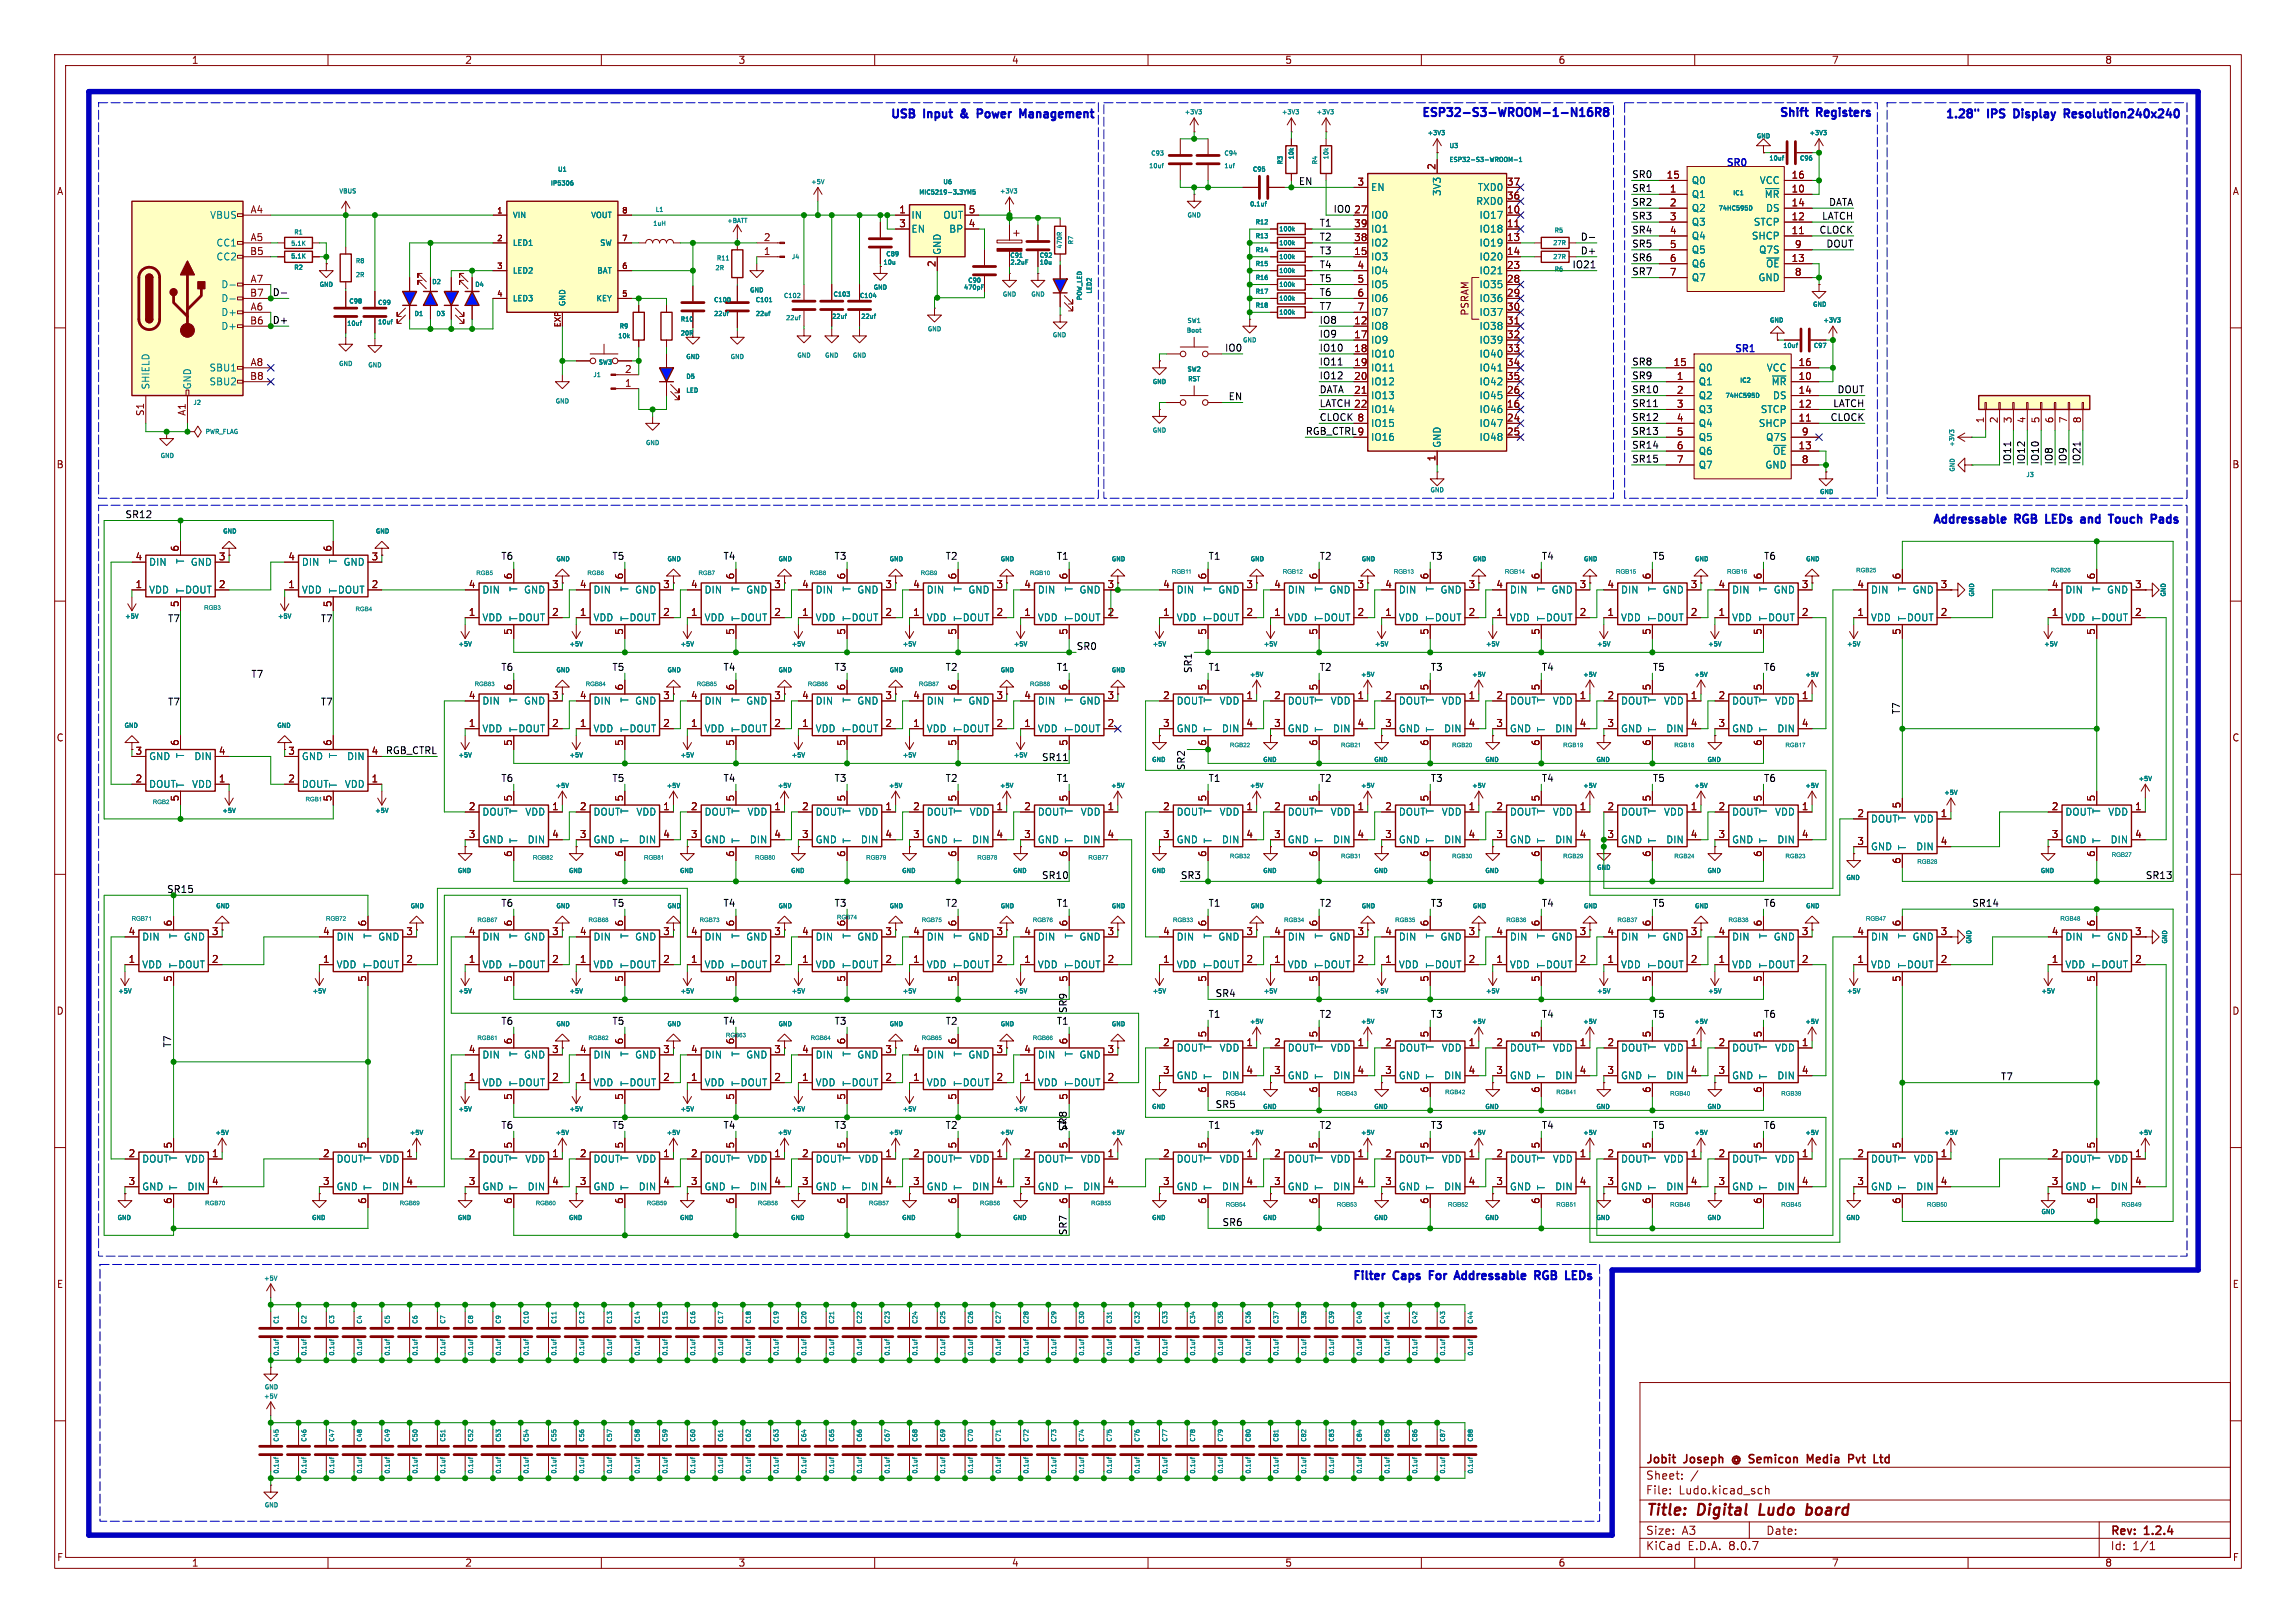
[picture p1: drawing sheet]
<svg xmlns="http://www.w3.org/2000/svg" width="420mm" height="297mm" viewBox="0 0 420 297" stroke-linecap="round" stroke-linejoin="round" font-family="sans-serif">
<defs><g id="words">
<g font-size="2.8" fill="#840000">
<text x="301" y="277.9">Title:</text>
<text x="310.6" y="277.9">Digital</text>
<text x="322.7" y="277.9">Ludo</text>
<text x="332.1" y="277.9">board</text>
</g>
<g font-size="2.1" fill="#0000c2">
<text x="162.6" y="22.1">USB</text>
<text x="169.1" y="22.1">Input</text>
<text x="176.7" y="22.1">&amp;</text>
<text x="180.5" y="22.1">Power</text>
<text x="189.1" y="22.1">Management</text>
<text x="259.8" y="21.9">ESP32-S3-WROOM-1-N16R8</text>
<text x="325.2" y="21.9">Shift</text>
<text x="332.4" y="21.9">Registers</text>
<text x="355.6" y="22.1">1.28&quot;</text>
<text x="363.7" y="22.1">IPS</text>
<text x="369.3" y="22.1">Display</text>
<text x="379.4" y="22.1">Resolution240x240</text>
<text x="353.3" y="96.3">Addressable</text>
<text x="368.7" y="96.3">RGB</text>
<text x="375.2" y="96.3">LEDs</text>
<text x="382.4" y="96.3">and</text>
<text x="388.5" y="96.3">Touch</text>
<text x="396.9" y="96.3">Pads</text>
<text x="247.2" y="234.7">Filter</text>
<text x="255" y="234.7">Caps</text>
<text x="262.4" y="234.7">For</text>
<text x="267.9" y="234.7">Addressable</text>
<text x="283.3" y="234.7">RGB</text>
<text x="289.8" y="234.7">LEDs</text>
</g>
<g font-size="2.1" fill="#840000">
<text x="301" y="268.2">Jobit</text>
<text x="308.2" y="268.2">Joseph</text>
<text x="317.6" y="268.2">@ Semicon</text>
<text x="332.5" y="268.2">Media</text>
<text x="340.6" y="268.2">Pvt</text>
<text x="345.9" y="268.2">Ltd</text>
<text x="301" y="273.7">File:</text>
<text x="301" y="271">Sheet:</text>
<text x="307.1" y="273.7">Ludo.kicad_sch</text>
<text x="301" y="281.1">Size:</text>
<text x="307.6" y="281.1">A3</text>
<text x="323" y="281.1">Date:</text>
<text x="386" y="281.3">Rev:</text>
<text x="392.4" y="281.3">1.2.4</text>
<text x="301" y="283.9">KiCad</text>
<text x="308.7" y="283.9">E.D.A.</text>
<text x="316.3" y="283.9">8.0.7</text>
<text x="386" y="283.9">Id:</text>
<text x="390.1" y="283.9">1/1</text>
</g>
<g font-size="1.8" fill="#840000">
<text x="35" y="11.9">1</text>
<text x="85" y="11.9">2</text>
<text x="135" y="11.9">3</text>
<text x="185" y="11.9">4</text>
<text x="235" y="11.9">5</text>
<text x="285" y="11.9">6</text>
<text x="335" y="11.9">7</text>
<text x="385" y="11.9">8</text>
<text x="10.3" y="35.9">A</text>
<text x="248.2" y="34">3</text>
<text x="262.6" y="31.2" transform="rotate(-90 262.6 31.2)">2</text>
<text x="275.5" y="34">37</text>
<text x="304.8" y="32.8">15</text>
<text x="305.4" y="35.3">1</text>
<text x="327.6" y="35.3">10</text>
<text x="327.6" y="32.8">16</text>
<text x="408.3" y="35.9">A</text>
<text x="45.7" y="39.1">A4</text>
<text x="164.4" y="39.1">1</text>
<text x="164.4" y="41.7">3</text>
<text x="177.1" y="41.7">4</text>
<text x="177.1" y="39.1">5</text>
<text x="247.6" y="39.1">27</text>
<text x="247.6" y="41.7">39</text>
<text x="275.5" y="39.1">10</text>
<text x="275.5" y="41.7">11</text>
<text x="275.5" y="36.6">36</text>
<text x="305.4" y="37.8">2</text>
<text x="305.4" y="40.4">3</text>
<text x="327.6" y="40.4">12</text>
<text x="327.6" y="37.8">14</text>
<text x="45.6" y="46.7">B5</text>
<text x="45.7" y="44.2">A5</text>
<text x="139.6" y="46.7">1</text>
<text x="139.6" y="44.2">2</text>
<text x="247.6" y="46.7">15</text>
<text x="247.6" y="44.2">38</text>
<text x="275.5" y="44.2">13</text>
<text x="275.5" y="46.7">14</text>
<text x="305.4" y="42.9">4</text>
<text x="305.4" y="45.5">5</text>
<text x="327.6" y="42.9">11</text>
<text x="328.2" y="45.5">9</text>
<text x="45.7" y="51.8">A7</text>
<text x="171.2" y="49" transform="rotate(-90 171.2 49)">2</text>
<text x="248.2" y="49.3">4</text>
<text x="248.2" y="51.8">5</text>
<text x="275.5" y="49.3">23</text>
<text x="275.5" y="51.8">28</text>
<text x="305.4" y="48">6</text>
<text x="305.4" y="50.5">7</text>
<text x="327.6" y="48">13</text>
<text x="328.2" y="50.5">8</text>
<text x="45.6" y="59.4">B6</text>
<text x="45.6" y="54.4">B7</text>
<text x="45.7" y="56.9">A6</text>
<text x="247.6" y="59.4">12</text>
<text x="248.2" y="54.4">6</text>
<text x="248.2" y="56.9">7</text>
<text x="268.8" y="57.9" transform="rotate(-90 268.8 57.9)">PSRAM</text>
<text x="275.5" y="54.4">29</text>
<text x="275.5" y="56.9">30</text>
<text x="275.5" y="59.4">31</text>
<text x="247.6" y="62">17</text>
<text x="247.6" y="64.5">18</text>
<text x="275.5" y="62">32</text>
<text x="275.5" y="64.5">33</text>
<text x="45.6" y="69.6">B8</text>
<text x="45.7" y="67.1">A8</text>
<text x="114.2" y="70.9">1</text>
<text x="114.2" y="68.3">2</text>
<text x="247.6" y="67.1">19</text>
<text x="247.6" y="69.6">20</text>
<text x="275.5" y="67.1">34</text>
<text x="275.5" y="69.6">35</text>
<text x="306" y="67.1">15</text>
<text x="306.6" y="69.6">1</text>
<text x="328.9" y="69.6">10</text>
<text x="328.9" y="67.1">16</text>
<text x="26.4" y="76.2" transform="rotate(-90 26.4 76.2)">S1</text>
<text x="34" y="76.2" transform="rotate(-90 34 76.2)">A1</text>
<text x="247.6" y="72.1">21</text>
<text x="247.6" y="74.7">22</text>
<text x="248.2" y="77.2">8</text>
<text x="275.5" y="74.7">16</text>
<text x="275.5" y="77.2">24</text>
<text x="275.5" y="72.1">26</text>
<text x="306.6" y="72.1">2</text>
<text x="306.6" y="74.7">3</text>
<text x="306.6" y="77.2">4</text>
<text x="328.9" y="77.2">11</text>
<text x="328.9" y="74.7">12</text>
<text x="328.9" y="72.1">14</text>
<text x="363" y="77.5" transform="rotate(-90 363 77.5)">1</text>
<text x="365.5" y="77.5" transform="rotate(-90 365.5 77.5)">2</text>
<text x="368" y="77.5" transform="rotate(-90 368 77.5)">3</text>
<text x="370.6" y="77.5" transform="rotate(-90 370.6 77.5)">4</text>
<text x="373.1" y="77.5" transform="rotate(-90 373.1 77.5)">5</text>
<text x="375.7" y="77.5" transform="rotate(-90 375.7 77.5)">6</text>
<text x="378.2" y="77.5" transform="rotate(-90 378.2 77.5)">7</text>
<text x="380.7" y="77.5" transform="rotate(-90 380.7 77.5)">8</text>
<text x="248.2" y="79.8">9</text>
<text x="275.5" y="79.8">25</text>
<text x="306.6" y="79.8">5</text>
<text x="306.6" y="82.3">6</text>
<text x="328.9" y="82.3">13</text>
<text x="329.5" y="79.8">9</text>
<text x="10.3" y="85.9">B</text>
<text x="262.6" y="84.5" transform="rotate(-90 262.6 84.5)">1</text>
<text x="306.6" y="84.8">7</text>
<text x="329.5" y="84.8">8</text>
<text x="408.2" y="85.9">B</text>
<text x="32.8" y="101" transform="rotate(-90 32.8 101)">6</text>
<text x="60.7" y="101" transform="rotate(-90 60.7 101)">6</text>
<text x="24.7" y="107.7">1</text>
<text x="24.7" y="102.6">4</text>
<text x="39.9" y="107.7">2</text>
<text x="39.9" y="102.6">3</text>
<text x="52.6" y="107.7">1</text>
<text x="52.6" y="102.6">4</text>
<text x="67.9" y="107.7">2</text>
<text x="67.9" y="102.6">3</text>
<text x="85.7" y="107.7">4</text>
<text x="93.7" y="106.1" transform="rotate(-90 93.7 106.1)">6</text>
<text x="100.9" y="107.7">3</text>
<text x="106" y="107.7">4</text>
<text x="114" y="106.1" transform="rotate(-90 114 106.1)">6</text>
<text x="121.2" y="107.7">3</text>
<text x="126.3" y="107.7">4</text>
<text x="134.4" y="106.1" transform="rotate(-90 134.4 106.1)">6</text>
<text x="141.5" y="107.7">3</text>
<text x="146.6" y="107.7">4</text>
<text x="154.7" y="106.1" transform="rotate(-90 154.7 106.1)">6</text>
<text x="161.9" y="107.7">3</text>
<text x="166.9" y="107.7">4</text>
<text x="175" y="106.1" transform="rotate(-90 175 106.1)">6</text>
<text x="182.2" y="107.7">3</text>
<text x="187.3" y="107.7">4</text>
<text x="195.3" y="106.1" transform="rotate(-90 195.3 106.1)">6</text>
<text x="202.5" y="107.7">3</text>
<text x="212.7" y="107.7">4</text>
<text x="220.7" y="106.1" transform="rotate(-90 220.7 106.1)">6</text>
<text x="227.9" y="107.7">3</text>
<text x="233" y="107.7">4</text>
<text x="241" y="106.1" transform="rotate(-90 241 106.1)">6</text>
<text x="248.2" y="107.7">3</text>
<text x="253.3" y="107.7">4</text>
<text x="261.4" y="106.1" transform="rotate(-90 261.4 106.1)">6</text>
<text x="268.5" y="107.7">3</text>
<text x="273.6" y="107.7">4</text>
<text x="281.7" y="106.1" transform="rotate(-90 281.7 106.1)">6</text>
<text x="288.9" y="107.7">3</text>
<text x="293.9" y="107.7">4</text>
<text x="302" y="106.1" transform="rotate(-90 302 106.1)">6</text>
<text x="309.2" y="107.7">3</text>
<text x="314.3" y="107.7">4</text>
<text x="322.3" y="106.1" transform="rotate(-90 322.3 106.1)">6</text>
<text x="329.5" y="107.7">3</text>
<text x="339.7" y="107.7">4</text>
<text x="347.7" y="106.1" transform="rotate(-90 347.7 106.1)">6</text>
<text x="354.9" y="107.7">3</text>
<text x="375.2" y="107.7">4</text>
<text x="383.3" y="106.1" transform="rotate(-90 383.3 106.1)">6</text>
<text x="390.5" y="107.7">3</text>
<text x="32.8" y="111.2" transform="rotate(-90 32.8 111.2)">5</text>
<text x="60.7" y="111.2" transform="rotate(-90 60.7 111.2)">5</text>
<text x="85.7" y="112.8">1</text>
<text x="100.9" y="112.8">2</text>
<text x="106" y="112.8">1</text>
<text x="121.2" y="112.8">2</text>
<text x="126.3" y="112.8">1</text>
<text x="141.5" y="112.8">2</text>
<text x="146.6" y="112.8">1</text>
<text x="161.9" y="112.8">2</text>
<text x="166.9" y="112.8">1</text>
<text x="182.2" y="112.8">2</text>
<text x="187.3" y="112.8">1</text>
<text x="202.5" y="112.8">2</text>
<text x="212.7" y="112.8">1</text>
<text x="227.9" y="112.8">2</text>
<text x="233" y="112.8">1</text>
<text x="248.2" y="112.8">2</text>
<text x="253.3" y="112.8">1</text>
<text x="268.5" y="112.8">2</text>
<text x="273.6" y="112.8">1</text>
<text x="288.9" y="112.8">2</text>
<text x="293.9" y="112.8">1</text>
<text x="309.2" y="112.8">2</text>
<text x="314.3" y="112.8">1</text>
<text x="329.5" y="112.8">2</text>
<text x="339.7" y="112.8">1</text>
<text x="354.9" y="112.8">2</text>
<text x="375.2" y="112.8">1</text>
<text x="390.5" y="112.8">2</text>
<text x="93.7" y="116.3" transform="rotate(-90 93.7 116.3)">5</text>
<text x="114" y="116.3" transform="rotate(-90 114 116.3)">5</text>
<text x="134.4" y="116.3" transform="rotate(-90 134.4 116.3)">5</text>
<text x="154.7" y="116.3" transform="rotate(-90 154.7 116.3)">5</text>
<text x="175" y="116.3" transform="rotate(-90 175 116.3)">5</text>
<text x="195.3" y="116.3" transform="rotate(-90 195.3 116.3)">5</text>
<text x="220.7" y="116.3" transform="rotate(-90 220.7 116.3)">5</text>
<text x="241" y="116.3" transform="rotate(-90 241 116.3)">5</text>
<text x="261.4" y="116.3" transform="rotate(-90 261.4 116.3)">5</text>
<text x="281.7" y="116.3" transform="rotate(-90 281.7 116.3)">5</text>
<text x="302" y="116.3" transform="rotate(-90 302 116.3)">5</text>
<text x="322.3" y="116.3" transform="rotate(-90 322.3 116.3)">5</text>
<text x="347.7" y="116.3" transform="rotate(-90 347.7 116.3)">5</text>
<text x="383.3" y="116.3" transform="rotate(-90 383.3 116.3)">5</text>
<text x="85.7" y="128">4</text>
<text x="93.7" y="126.4" transform="rotate(-90 93.7 126.4)">6</text>
<text x="100.9" y="128">3</text>
<text x="106" y="128">4</text>
<text x="114" y="126.4" transform="rotate(-90 114 126.4)">6</text>
<text x="121.2" y="128">3</text>
<text x="126.3" y="128">4</text>
<text x="134.4" y="126.4" transform="rotate(-90 134.4 126.4)">6</text>
<text x="141.5" y="128">3</text>
<text x="146.6" y="128">4</text>
<text x="154.7" y="126.4" transform="rotate(-90 154.7 126.4)">6</text>
<text x="161.9" y="128">3</text>
<text x="166.9" y="128">4</text>
<text x="175" y="126.4" transform="rotate(-90 175 126.4)">6</text>
<text x="182.2" y="128">3</text>
<text x="187.3" y="128">4</text>
<text x="195.3" y="126.4" transform="rotate(-90 195.3 126.4)">6</text>
<text x="202.5" y="128">3</text>
<text x="212.7" y="128">2</text>
<text x="220.7" y="126.4" transform="rotate(-90 220.7 126.4)">5</text>
<text x="227.9" y="128">1</text>
<text x="233" y="128">2</text>
<text x="241" y="126.4" transform="rotate(-90 241 126.4)">5</text>
<text x="248.2" y="128">1</text>
<text x="253.3" y="128">2</text>
<text x="261.4" y="126.4" transform="rotate(-90 261.4 126.4)">5</text>
<text x="268.5" y="128">1</text>
<text x="273.6" y="128">2</text>
<text x="281.7" y="126.4" transform="rotate(-90 281.7 126.4)">5</text>
<text x="288.9" y="128">1</text>
<text x="293.9" y="128">2</text>
<text x="302" y="126.4" transform="rotate(-90 302 126.4)">5</text>
<text x="309.2" y="128">1</text>
<text x="314.3" y="128">2</text>
<text x="322.3" y="126.4" transform="rotate(-90 322.3 126.4)">5</text>
<text x="329.5" y="128">1</text>
<text x="10.3" y="135.9">C</text>
<text x="32.8" y="136.6" transform="rotate(-90 32.8 136.6)">6</text>
<text x="60.7" y="136.6" transform="rotate(-90 60.7 136.6)">6</text>
<text x="85.7" y="133.1">1</text>
<text x="93.7" y="136.6" transform="rotate(-90 93.7 136.6)">5</text>
<text x="100.9" y="133.1">2</text>
<text x="106" y="133.1">1</text>
<text x="114" y="136.6" transform="rotate(-90 114 136.6)">5</text>
<text x="121.2" y="133.1">2</text>
<text x="126.3" y="133.1">1</text>
<text x="134.4" y="136.6" transform="rotate(-90 134.4 136.6)">5</text>
<text x="141.5" y="133.1">2</text>
<text x="146.6" y="133.1">1</text>
<text x="154.7" y="136.6" transform="rotate(-90 154.7 136.6)">5</text>
<text x="161.9" y="133.1">2</text>
<text x="166.9" y="133.1">1</text>
<text x="175" y="136.6" transform="rotate(-90 175 136.6)">5</text>
<text x="182.2" y="133.1">2</text>
<text x="187.3" y="133.1">1</text>
<text x="195.3" y="136.6" transform="rotate(-90 195.3 136.6)">5</text>
<text x="202.5" y="133.1">2</text>
<text x="212.7" y="133.1">3</text>
<text x="220.7" y="136.6" transform="rotate(-90 220.7 136.6)">6</text>
<text x="227.9" y="133.1">4</text>
<text x="233" y="133.1">3</text>
<text x="241" y="136.6" transform="rotate(-90 241 136.6)">6</text>
<text x="248.2" y="133.1">4</text>
<text x="253.3" y="133.1">3</text>
<text x="261.4" y="136.6" transform="rotate(-90 261.4 136.6)">6</text>
<text x="268.5" y="133.1">4</text>
<text x="273.6" y="133.1">3</text>
<text x="281.7" y="136.6" transform="rotate(-90 281.7 136.6)">6</text>
<text x="288.9" y="133.1">4</text>
<text x="293.9" y="133.1">3</text>
<text x="302" y="136.6" transform="rotate(-90 302 136.6)">6</text>
<text x="309.2" y="133.1">4</text>
<text x="314.3" y="133.1">3</text>
<text x="322.3" y="136.6" transform="rotate(-90 322.3 136.6)">6</text>
<text x="329.5" y="133.1">4</text>
<text x="408.2" y="135.9">C</text>
<text x="24.7" y="143.3">2</text>
<text x="24.7" y="138.2">3</text>
<text x="39.9" y="143.3">1</text>
<text x="39.9" y="138.2">4</text>
<text x="52.6" y="143.3">2</text>
<text x="52.6" y="138.2">3</text>
<text x="67.9" y="143.3">1</text>
<text x="67.9" y="138.2">4</text>
<text x="32.8" y="146.8" transform="rotate(-90 32.8 146.8)">5</text>
<text x="60.7" y="146.8" transform="rotate(-90 60.7 146.8)">5</text>
<text x="85.7" y="148.3">2</text>
<text x="93.7" y="146.8" transform="rotate(-90 93.7 146.8)">5</text>
<text x="100.9" y="148.3">1</text>
<text x="106" y="148.3">2</text>
<text x="114" y="146.8" transform="rotate(-90 114 146.8)">5</text>
<text x="121.2" y="148.3">1</text>
<text x="126.3" y="148.3">2</text>
<text x="134.4" y="146.8" transform="rotate(-90 134.4 146.8)">5</text>
<text x="141.5" y="148.3">1</text>
<text x="146.6" y="148.3">2</text>
<text x="154.7" y="146.8" transform="rotate(-90 154.7 146.8)">5</text>
<text x="161.9" y="148.3">1</text>
<text x="166.9" y="148.3">2</text>
<text x="175" y="146.8" transform="rotate(-90 175 146.8)">5</text>
<text x="182.2" y="148.3">1</text>
<text x="187.3" y="148.3">2</text>
<text x="195.3" y="146.8" transform="rotate(-90 195.3 146.8)">5</text>
<text x="202.5" y="148.3">1</text>
<text x="212.7" y="148.3">2</text>
<text x="220.7" y="146.8" transform="rotate(-90 220.7 146.8)">5</text>
<text x="227.9" y="148.3">1</text>
<text x="233" y="148.3">2</text>
<text x="241" y="146.8" transform="rotate(-90 241 146.8)">5</text>
<text x="248.2" y="148.3">1</text>
<text x="253.3" y="148.3">2</text>
<text x="261.4" y="146.8" transform="rotate(-90 261.4 146.8)">5</text>
<text x="268.5" y="148.3">1</text>
<text x="273.6" y="148.3">2</text>
<text x="281.7" y="146.8" transform="rotate(-90 281.7 146.8)">5</text>
<text x="288.9" y="148.3">1</text>
<text x="293.9" y="148.3">2</text>
<text x="302" y="146.8" transform="rotate(-90 302 146.8)">5</text>
<text x="309.2" y="148.3">1</text>
<text x="314.3" y="148.3">2</text>
<text x="322.3" y="146.8" transform="rotate(-90 322.3 146.8)">5</text>
<text x="329.5" y="148.3">1</text>
<text x="339.7" y="149.6">2</text>
<text x="347.7" y="148" transform="rotate(-90 347.7 148)">5</text>
<text x="354.9" y="149.6">1</text>
<text x="375.2" y="148.3">2</text>
<text x="383.3" y="146.8" transform="rotate(-90 383.3 146.8)">5</text>
<text x="390.5" y="148.3">1</text>
<text x="85.7" y="153.4">3</text>
<text x="100.9" y="153.4">4</text>
<text x="106" y="153.4">3</text>
<text x="121.2" y="153.4">4</text>
<text x="126.3" y="153.4">3</text>
<text x="141.5" y="153.4">4</text>
<text x="146.6" y="153.4">3</text>
<text x="161.9" y="153.4">4</text>
<text x="166.9" y="153.4">3</text>
<text x="182.2" y="153.4">4</text>
<text x="187.3" y="153.4">3</text>
<text x="202.5" y="153.4">4</text>
<text x="212.7" y="153.4">3</text>
<text x="227.9" y="153.4">4</text>
<text x="233" y="153.4">3</text>
<text x="248.2" y="153.4">4</text>
<text x="253.3" y="153.4">3</text>
<text x="268.5" y="153.4">4</text>
<text x="273.6" y="153.4">3</text>
<text x="288.9" y="153.4">4</text>
<text x="293.9" y="153.4">3</text>
<text x="309.2" y="153.4">4</text>
<text x="314.3" y="153.4">3</text>
<text x="329.5" y="153.4">4</text>
<text x="339.7" y="154.7">3</text>
<text x="354.9" y="154.7">4</text>
<text x="375.2" y="153.4">3</text>
<text x="390.5" y="153.4">4</text>
<text x="93.7" y="156.9" transform="rotate(-90 93.7 156.9)">6</text>
<text x="114" y="156.9" transform="rotate(-90 114 156.9)">6</text>
<text x="134.4" y="156.9" transform="rotate(-90 134.4 156.9)">6</text>
<text x="154.7" y="156.9" transform="rotate(-90 154.7 156.9)">6</text>
<text x="175" y="156.9" transform="rotate(-90 175 156.9)">6</text>
<text x="195.3" y="156.9" transform="rotate(-90 195.3 156.9)">6</text>
<text x="220.7" y="156.9" transform="rotate(-90 220.7 156.9)">6</text>
<text x="241" y="156.9" transform="rotate(-90 241 156.9)">6</text>
<text x="261.4" y="156.9" transform="rotate(-90 261.4 156.9)">6</text>
<text x="281.7" y="156.9" transform="rotate(-90 281.7 156.9)">6</text>
<text x="302" y="156.9" transform="rotate(-90 302 156.9)">6</text>
<text x="322.3" y="156.9" transform="rotate(-90 322.3 156.9)">6</text>
<text x="347.7" y="158.2" transform="rotate(-90 347.7 158.2)">6</text>
<text x="383.3" y="156.9" transform="rotate(-90 383.3 156.9)">6</text>
<text x="23.4" y="171.2">4</text>
<text x="31.5" y="169.6" transform="rotate(-90 31.5 169.6)">6</text>
<text x="38.7" y="171.2">3</text>
<text x="59" y="171.2">4</text>
<text x="67.1" y="169.6" transform="rotate(-90 67.1 169.6)">6</text>
<text x="74.2" y="171.2">3</text>
<text x="85.7" y="171.2">4</text>
<text x="93.7" y="169.6" transform="rotate(-90 93.7 169.6)">6</text>
<text x="100.9" y="171.2">3</text>
<text x="106" y="171.2">4</text>
<text x="114" y="169.6" transform="rotate(-90 114 169.6)">6</text>
<text x="121.2" y="171.2">3</text>
<text x="126.3" y="171.2">4</text>
<text x="134.4" y="169.6" transform="rotate(-90 134.4 169.6)">6</text>
<text x="141.5" y="171.2">3</text>
<text x="146.6" y="171.2">4</text>
<text x="154.7" y="169.6" transform="rotate(-90 154.7 169.6)">6</text>
<text x="161.9" y="171.2">3</text>
<text x="166.9" y="171.2">4</text>
<text x="175" y="169.6" transform="rotate(-90 175 169.6)">6</text>
<text x="182.2" y="171.2">3</text>
<text x="187.3" y="171.2">4</text>
<text x="195.3" y="169.6" transform="rotate(-90 195.3 169.6)">6</text>
<text x="202.5" y="171.2">3</text>
<text x="212.7" y="171.2">4</text>
<text x="220.7" y="169.6" transform="rotate(-90 220.7 169.6)">6</text>
<text x="227.9" y="171.2">3</text>
<text x="233" y="171.2">4</text>
<text x="241" y="169.6" transform="rotate(-90 241 169.6)">6</text>
<text x="248.2" y="171.2">3</text>
<text x="253.3" y="171.2">4</text>
<text x="261.4" y="169.6" transform="rotate(-90 261.4 169.6)">6</text>
<text x="268.5" y="171.2">3</text>
<text x="273.6" y="171.2">4</text>
<text x="281.7" y="169.6" transform="rotate(-90 281.7 169.6)">6</text>
<text x="288.9" y="171.2">3</text>
<text x="293.9" y="171.2">4</text>
<text x="302" y="169.6" transform="rotate(-90 302 169.6)">6</text>
<text x="309.2" y="171.2">3</text>
<text x="314.3" y="171.2">4</text>
<text x="322.3" y="169.6" transform="rotate(-90 322.3 169.6)">6</text>
<text x="329.5" y="171.2">3</text>
<text x="339.7" y="171.2">4</text>
<text x="347.7" y="169.6" transform="rotate(-90 347.7 169.6)">6</text>
<text x="354.9" y="171.2">3</text>
<text x="375.2" y="171.2">4</text>
<text x="383.3" y="169.6" transform="rotate(-90 383.3 169.6)">6</text>
<text x="390.5" y="171.2">3</text>
<text x="23.4" y="176.3">1</text>
<text x="31.5" y="179.8" transform="rotate(-90 31.5 179.8)">5</text>
<text x="38.7" y="176.3">2</text>
<text x="59" y="176.3">1</text>
<text x="67.1" y="179.8" transform="rotate(-90 67.1 179.8)">5</text>
<text x="74.2" y="176.3">2</text>
<text x="85.7" y="176.3">1</text>
<text x="93.7" y="179.8" transform="rotate(-90 93.7 179.8)">5</text>
<text x="100.9" y="176.3">2</text>
<text x="106" y="176.3">1</text>
<text x="114" y="179.8" transform="rotate(-90 114 179.8)">5</text>
<text x="121.2" y="176.3">2</text>
<text x="126.3" y="176.3">1</text>
<text x="134.4" y="179.8" transform="rotate(-90 134.4 179.8)">5</text>
<text x="141.5" y="176.3">2</text>
<text x="146.6" y="176.3">1</text>
<text x="154.7" y="179.8" transform="rotate(-90 154.7 179.8)">5</text>
<text x="161.9" y="176.3">2</text>
<text x="166.9" y="176.3">1</text>
<text x="175" y="179.8" transform="rotate(-90 175 179.8)">5</text>
<text x="182.2" y="176.3">2</text>
<text x="187.3" y="176.3">1</text>
<text x="195.3" y="179.8" transform="rotate(-90 195.3 179.8)">5</text>
<text x="202.5" y="176.3">2</text>
<text x="212.7" y="176.3">1</text>
<text x="220.7" y="179.8" transform="rotate(-90 220.7 179.8)">5</text>
<text x="227.9" y="176.3">2</text>
<text x="233" y="176.3">1</text>
<text x="241" y="179.8" transform="rotate(-90 241 179.8)">5</text>
<text x="248.2" y="176.3">2</text>
<text x="253.3" y="176.3">1</text>
<text x="261.4" y="179.8" transform="rotate(-90 261.4 179.8)">5</text>
<text x="268.5" y="176.3">2</text>
<text x="273.6" y="176.3">1</text>
<text x="281.7" y="179.8" transform="rotate(-90 281.7 179.8)">5</text>
<text x="288.9" y="176.3">2</text>
<text x="293.9" y="176.3">1</text>
<text x="302" y="179.8" transform="rotate(-90 302 179.8)">5</text>
<text x="309.2" y="176.3">2</text>
<text x="314.3" y="176.3">1</text>
<text x="322.3" y="179.8" transform="rotate(-90 322.3 179.8)">5</text>
<text x="329.5" y="176.3">2</text>
<text x="339.7" y="176.3">1</text>
<text x="347.7" y="179.8" transform="rotate(-90 347.7 179.8)">5</text>
<text x="354.9" y="176.3">2</text>
<text x="375.2" y="176.3">1</text>
<text x="383.3" y="179.8" transform="rotate(-90 383.3 179.8)">5</text>
<text x="390.5" y="176.3">2</text>
<text x="10.3" y="185.9">D</text>
<text x="408.2" y="185.9">D</text>
<text x="93.7" y="191.2" transform="rotate(-90 93.7 191.2)">6</text>
<text x="114" y="191.2" transform="rotate(-90 114 191.2)">6</text>
<text x="134.4" y="191.2" transform="rotate(-90 134.4 191.2)">6</text>
<text x="154.7" y="191.2" transform="rotate(-90 154.7 191.2)">6</text>
<text x="175" y="191.2" transform="rotate(-90 175 191.2)">6</text>
<text x="195.3" y="191.2" transform="rotate(-90 195.3 191.2)">6</text>
<text x="212.7" y="191.5">2</text>
<text x="220.7" y="189.9" transform="rotate(-90 220.7 189.9)">5</text>
<text x="227.9" y="191.5">1</text>
<text x="233" y="191.5">2</text>
<text x="241" y="189.9" transform="rotate(-90 241 189.9)">5</text>
<text x="248.2" y="191.5">1</text>
<text x="253.3" y="191.5">2</text>
<text x="261.4" y="189.9" transform="rotate(-90 261.4 189.9)">5</text>
<text x="268.5" y="191.5">1</text>
<text x="273.6" y="191.5">2</text>
<text x="281.7" y="189.9" transform="rotate(-90 281.7 189.9)">5</text>
<text x="288.9" y="191.5">1</text>
<text x="293.9" y="191.5">2</text>
<text x="302" y="189.9" transform="rotate(-90 302 189.9)">5</text>
<text x="309.2" y="191.5">1</text>
<text x="314.3" y="191.5">2</text>
<text x="322.3" y="189.9" transform="rotate(-90 322.3 189.9)">5</text>
<text x="329.5" y="191.5">1</text>
<text x="85.7" y="197.9">1</text>
<text x="85.7" y="192.8">4</text>
<text x="100.9" y="197.9">2</text>
<text x="100.9" y="192.8">3</text>
<text x="106" y="197.9">1</text>
<text x="106" y="192.8">4</text>
<text x="121.2" y="197.9">2</text>
<text x="121.2" y="192.8">3</text>
<text x="126.3" y="197.9">1</text>
<text x="126.3" y="192.8">4</text>
<text x="141.5" y="197.9">2</text>
<text x="141.5" y="192.8">3</text>
<text x="146.6" y="197.9">1</text>
<text x="146.6" y="192.8">4</text>
<text x="161.9" y="197.9">2</text>
<text x="161.9" y="192.8">3</text>
<text x="166.9" y="197.9">1</text>
<text x="166.9" y="192.8">4</text>
<text x="182.2" y="197.9">2</text>
<text x="182.2" y="192.8">3</text>
<text x="187.3" y="197.9">1</text>
<text x="187.3" y="192.8">4</text>
<text x="202.5" y="197.9">2</text>
<text x="202.5" y="192.8">3</text>
<text x="212.7" y="196.6">3</text>
<text x="227.9" y="196.6">4</text>
<text x="233" y="196.6">3</text>
<text x="248.2" y="196.6">4</text>
<text x="253.3" y="196.6">3</text>
<text x="268.5" y="196.6">4</text>
<text x="273.6" y="196.6">3</text>
<text x="288.9" y="196.6">4</text>
<text x="293.9" y="196.6">3</text>
<text x="309.2" y="196.6">4</text>
<text x="314.3" y="196.6">3</text>
<text x="329.5" y="196.6">4</text>
<text x="93.7" y="201.4" transform="rotate(-90 93.7 201.4)">5</text>
<text x="114" y="201.4" transform="rotate(-90 114 201.4)">5</text>
<text x="134.4" y="201.4" transform="rotate(-90 134.4 201.4)">5</text>
<text x="154.7" y="201.4" transform="rotate(-90 154.7 201.4)">5</text>
<text x="175" y="201.4" transform="rotate(-90 175 201.4)">5</text>
<text x="195.3" y="201.4" transform="rotate(-90 195.3 201.4)">5</text>
<text x="220.7" y="200.1" transform="rotate(-90 220.7 200.1)">6</text>
<text x="241" y="200.1" transform="rotate(-90 241 200.1)">6</text>
<text x="261.4" y="200.1" transform="rotate(-90 261.4 200.1)">6</text>
<text x="281.7" y="200.1" transform="rotate(-90 281.7 200.1)">6</text>
<text x="302" y="200.1" transform="rotate(-90 302 200.1)">6</text>
<text x="322.3" y="200.1" transform="rotate(-90 322.3 200.1)">6</text>
<text x="23.4" y="211.8">2</text>
<text x="31.5" y="210.3" transform="rotate(-90 31.5 210.3)">5</text>
<text x="38.7" y="211.8">1</text>
<text x="59" y="211.8">2</text>
<text x="67.1" y="210.3" transform="rotate(-90 67.1 210.3)">5</text>
<text x="74.2" y="211.8">1</text>
<text x="85.7" y="211.8">2</text>
<text x="93.7" y="210.3" transform="rotate(-90 93.7 210.3)">5</text>
<text x="100.9" y="211.8">1</text>
<text x="106" y="211.8">2</text>
<text x="114" y="210.3" transform="rotate(-90 114 210.3)">5</text>
<text x="121.2" y="211.8">1</text>
<text x="126.3" y="211.8">2</text>
<text x="134.4" y="210.3" transform="rotate(-90 134.4 210.3)">5</text>
<text x="141.5" y="211.8">1</text>
<text x="146.6" y="211.8">2</text>
<text x="154.7" y="210.3" transform="rotate(-90 154.7 210.3)">5</text>
<text x="161.9" y="211.8">1</text>
<text x="166.9" y="211.8">2</text>
<text x="175" y="210.3" transform="rotate(-90 175 210.3)">5</text>
<text x="182.2" y="211.8">1</text>
<text x="187.3" y="211.8">2</text>
<text x="195.3" y="210.3" transform="rotate(-90 195.3 210.3)">5</text>
<text x="202.5" y="211.8">1</text>
<text x="212.7" y="211.8">2</text>
<text x="220.7" y="210.3" transform="rotate(-90 220.7 210.3)">5</text>
<text x="227.9" y="211.8">1</text>
<text x="233" y="211.8">2</text>
<text x="241" y="210.3" transform="rotate(-90 241 210.3)">5</text>
<text x="248.2" y="211.8">1</text>
<text x="253.3" y="211.8">2</text>
<text x="261.4" y="210.3" transform="rotate(-90 261.4 210.3)">5</text>
<text x="268.5" y="211.8">1</text>
<text x="273.6" y="211.8">2</text>
<text x="281.7" y="210.3" transform="rotate(-90 281.7 210.3)">5</text>
<text x="288.9" y="211.8">1</text>
<text x="293.9" y="211.8">2</text>
<text x="302" y="210.3" transform="rotate(-90 302 210.3)">5</text>
<text x="309.2" y="211.8">1</text>
<text x="314.3" y="211.8">2</text>
<text x="322.3" y="210.3" transform="rotate(-90 322.3 210.3)">5</text>
<text x="329.5" y="211.8">1</text>
<text x="339.7" y="211.8">2</text>
<text x="347.7" y="210.3" transform="rotate(-90 347.7 210.3)">5</text>
<text x="354.9" y="211.8">1</text>
<text x="375.2" y="211.8">2</text>
<text x="383.3" y="210.3" transform="rotate(-90 383.3 210.3)">5</text>
<text x="390.5" y="211.8">1</text>
<text x="23.4" y="216.9">3</text>
<text x="31.5" y="220.4" transform="rotate(-90 31.5 220.4)">6</text>
<text x="38.7" y="216.9">4</text>
<text x="59" y="216.9">3</text>
<text x="67.1" y="220.4" transform="rotate(-90 67.1 220.4)">6</text>
<text x="74.2" y="216.9">4</text>
<text x="85.7" y="216.9">3</text>
<text x="93.7" y="220.4" transform="rotate(-90 93.7 220.4)">6</text>
<text x="100.9" y="216.9">4</text>
<text x="106" y="216.9">3</text>
<text x="114" y="220.4" transform="rotate(-90 114 220.4)">6</text>
<text x="121.2" y="216.9">4</text>
<text x="126.3" y="216.9">3</text>
<text x="134.4" y="220.4" transform="rotate(-90 134.4 220.4)">6</text>
<text x="141.5" y="216.9">4</text>
<text x="146.6" y="216.9">3</text>
<text x="154.7" y="220.4" transform="rotate(-90 154.7 220.4)">6</text>
<text x="161.9" y="216.9">4</text>
<text x="166.9" y="216.9">3</text>
<text x="175" y="220.4" transform="rotate(-90 175 220.4)">6</text>
<text x="182.2" y="216.9">4</text>
<text x="187.3" y="216.9">3</text>
<text x="195.3" y="220.4" transform="rotate(-90 195.3 220.4)">6</text>
<text x="202.5" y="216.9">4</text>
<text x="212.7" y="216.9">3</text>
<text x="220.7" y="220.4" transform="rotate(-90 220.7 220.4)">6</text>
<text x="227.9" y="216.9">4</text>
<text x="233" y="216.9">3</text>
<text x="241" y="220.4" transform="rotate(-90 241 220.4)">6</text>
<text x="248.2" y="216.9">4</text>
<text x="253.3" y="216.9">3</text>
<text x="261.4" y="220.4" transform="rotate(-90 261.4 220.4)">6</text>
<text x="268.5" y="216.9">4</text>
<text x="273.6" y="216.9">3</text>
<text x="281.7" y="220.4" transform="rotate(-90 281.7 220.4)">6</text>
<text x="288.9" y="216.9">4</text>
<text x="293.9" y="216.9">3</text>
<text x="302" y="220.4" transform="rotate(-90 302 220.4)">6</text>
<text x="309.2" y="216.9">4</text>
<text x="314.3" y="216.9">3</text>
<text x="322.3" y="220.4" transform="rotate(-90 322.3 220.4)">6</text>
<text x="329.5" y="216.9">4</text>
<text x="339.7" y="216.9">3</text>
<text x="347.7" y="220.4" transform="rotate(-90 347.7 220.4)">6</text>
<text x="354.9" y="216.9">4</text>
<text x="375.2" y="216.9">3</text>
<text x="383.3" y="220.4" transform="rotate(-90 383.3 220.4)">6</text>
<text x="390.5" y="216.9">4</text>
<text x="10.3" y="235.9">E</text>
<text x="408.3" y="235.9">E</text>
<text x="10.3" y="285.9">F</text>
<text x="35" y="286.9">1</text>
<text x="85" y="286.9">2</text>
<text x="135" y="286.9">3</text>
<text x="185" y="286.9">4</text>
<text x="235" y="286.9">5</text>
<text x="285" y="286.9">6</text>
<text x="335" y="286.9">7</text>
<text x="385" y="286.9">8</text>
<text x="408.3" y="285.9">F</text>
</g>
<g font-size="1.8">
<text x="237.5" y="33.9">EN</text>
<text x="298.4" y="32.7">SR0</text>
<text x="298.4" y="35.2">SR1</text>
<text x="241.3" y="41.6">T1</text>
<text x="243.8" y="39">IO0</text>
<text x="298.4" y="40.3">SR3</text>
<text x="298.4" y="37.8">SR2</text>
<text x="333.2" y="40.3">LATCH</text>
<text x="334.5" y="37.8">DATA</text>
<text x="241.3" y="44.1">T2</text>
<text x="241.3" y="46.6">T3</text>
<text x="289.1" y="46.6">D+</text>
<text x="289.1" y="44.1">D-</text>
<text x="298.4" y="42.8">SR4</text>
<text x="298.4" y="47.9">SR6</text>
<text x="298.4" y="45.4">SR5</text>
<text x="332.7" y="42.8">CLOCK</text>
<text x="334" y="45.4">DOUT</text>
<text x="241.3" y="51.7">T5</text>
<text x="241.3" y="49.2">T4</text>
<text x="287.5" y="49.2">IO21</text>
<text x="298.4" y="50.5">SR7</text>
<text x="49.8" y="54.3">D-</text>
<text x="49.8" y="59.3">D+</text>
<text x="241.3" y="59.3">IO8</text>
<text x="241.3" y="56.8">T7</text>
<text x="241.3" y="54.3">T6</text>
<text x="224" y="64.4">IO0</text>
<text x="241.3" y="61.9">IO9</text>
<text x="241.3" y="64.4">IO10</text>
<text x="241.3" y="67">IO11</text>
<text x="241.3" y="69.5">IO12</text>
<text x="298.4" y="67">SR8</text>
<text x="298.4" y="69.5">SR9</text>
<text x="224.6" y="73.3">EN</text>
<text x="241.3" y="72">DATA</text>
<text x="241.3" y="74.6">LATCH 22</text>
<text x="241.3" y="77.1">CLOCK 8</text>
<text x="298.4" y="74.6">SR11</text>
<text x="298.4" y="77.1">SR12</text>
<text x="298.4" y="72">SR10</text>
<text x="334.8" y="77.1">CLOCK</text>
<text x="335.2" y="74.6">LATCH</text>
<text x="336" y="72">DOUT</text>
<text x="238.8" y="79.7">RGB_CTRL9</text>
<text x="298.4" y="82.2">SR14</text>
<text x="298.4" y="79.7">SR13</text>
<text x="298.4" y="84.7">SR15</text>
<text x="368" y="85.1" transform="rotate(-90 368 85.1)">IO11</text>
<text x="370.5" y="85.1" transform="rotate(-90 370.5 85.1)">IO12</text>
<text x="373" y="85.1" transform="rotate(-90 373 85.1)">IO10</text>
<text x="375.6" y="85.1" transform="rotate(-90 375.6 85.1)">IO8</text>
<text x="378.1" y="85.1" transform="rotate(-90 378.1 85.1)">IO9</text>
<text x="380.7" y="85.1" transform="rotate(-90 380.7 85.1)">IO21</text>
<text x="22.8" y="94.9">SR12</text>
<text x="91.6" y="102.5">T6</text>
<text x="111.9" y="102.5">T5</text>
<text x="132.2" y="102.5">T4</text>
<text x="152.6" y="102.5">T3</text>
<text x="172.9" y="102.5">T2</text>
<text x="193.2" y="102.5">T1</text>
<text x="221" y="102.5">T1</text>
<text x="241.3" y="102.5">T2</text>
<text x="261.6" y="102.5">T3</text>
<text x="281.9" y="102.5">T4</text>
<text x="302.3" y="102.5">T5</text>
<text x="322.6" y="102.5">T6</text>
<text x="30.6" y="114">T7</text>
<text x="58.6" y="114">T7</text>
<text x="196.8" y="119">SR0</text>
<text x="45.9" y="124.1">T7</text>
<text x="91.6" y="122.8">T6</text>
<text x="111.9" y="122.8">T5</text>
<text x="132.2" y="122.8">T4</text>
<text x="152.6" y="122.8">T3</text>
<text x="172.9" y="122.8">T2</text>
<text x="193.2" y="122.8">T1</text>
<text x="218.1" y="123.3" transform="rotate(-90 218.1 123.3)">SR1</text>
<text x="221" y="122.8">T1</text>
<text x="241.3" y="122.8">T2</text>
<text x="261.6" y="122.8">T3</text>
<text x="281.9" y="122.8">T4</text>
<text x="302.3" y="122.8">T5</text>
<text x="322.6" y="122.8">T6</text>
<text x="30.6" y="129.2">T7</text>
<text x="58.6" y="129.2">T7</text>
<text x="347.6" y="130.8" transform="rotate(-90 347.6 130.8)">T7</text>
<text x="70.5" y="138.1">RGB_CTRL</text>
<text x="91.6" y="143.2">T6</text>
<text x="111.9" y="143.2">T5</text>
<text x="132.2" y="143.2">T4</text>
<text x="152.6" y="143.2">T3</text>
<text x="172.9" y="143.2">T2</text>
<text x="190.5" y="139.4">SR11</text>
<text x="193.2" y="143.2">T1</text>
<text x="216.8" y="141.1" transform="rotate(-90 216.8 141.1)">SR2</text>
<text x="221" y="143.2">T1</text>
<text x="241.3" y="143.2">T2</text>
<text x="261.6" y="143.2">T3</text>
<text x="281.9" y="143.2">T4</text>
<text x="302.3" y="143.2">T5</text>
<text x="322.6" y="143.2">T6</text>
<text x="190.5" y="160.9">SR10</text>
<text x="215.9" y="160.9">SR3</text>
<text x="392.4" y="160.9">SR13</text>
<text x="30.5" y="163.5">SR15</text>
<text x="91.6" y="166">T6</text>
<text x="111.9" y="166">T5</text>
<text x="132.2" y="166">T4</text>
<text x="152.6" y="166">T3</text>
<text x="172.9" y="166">T2</text>
<text x="193.2" y="166">T1</text>
<text x="221" y="166">T1</text>
<text x="241.3" y="166">T2</text>
<text x="261.6" y="166">T3</text>
<text x="281.9" y="166">T4</text>
<text x="302.3" y="166">T5</text>
<text x="322.6" y="166">T6</text>
<text x="360.7" y="166">SR14</text>
<text x="195.2" y="185.5" transform="rotate(-90 195.2 185.5)">SR9</text>
<text x="222.2" y="182.5">SR4</text>
<text x="31.4" y="191.8" transform="rotate(-90 31.4 191.8)">T7</text>
<text x="91.6" y="187.6">T6</text>
<text x="111.9" y="187.6">T5</text>
<text x="132.2" y="187.6">T4</text>
<text x="152.6" y="187.6">T3</text>
<text x="172.9" y="187.6">T2</text>
<text x="193.2" y="187.6">T1</text>
<text x="221" y="186.3">T1</text>
<text x="241.3" y="186.3">T2</text>
<text x="261.6" y="186.3">T3</text>
<text x="281.9" y="186.3">T4</text>
<text x="302.3" y="186.3">T5</text>
<text x="322.6" y="186.3">T6</text>
<text x="365.9" y="197.8">T7</text>
<text x="222.2" y="202.9">SR5</text>
<text x="91.6" y="206.7">T6</text>
<text x="111.9" y="206.7">T5</text>
<text x="132.2" y="206.7">T4</text>
<text x="152.6" y="206.7">T3</text>
<text x="172.9" y="206.7">T2</text>
<text x="193.2" y="206.7">T1</text>
<text x="195.2" y="207.1" transform="rotate(-90 195.2 207.1)">SR8</text>
<text x="221" y="206.7">T1</text>
<text x="241.3" y="206.7">T2</text>
<text x="261.6" y="206.7">T3</text>
<text x="281.9" y="206.7">T4</text>
<text x="302.3" y="206.7">T5</text>
<text x="322.6" y="206.7">T6</text>
<text x="195.2" y="226.1" transform="rotate(-90 195.2 226.1)">SR7</text>
<text x="223.5" y="224.4">SR6</text>
</g>
<g font-size="1.8" fill="#008484">
<text x="250.7" y="35.2">EN</text>
<text x="263.8" y="36" transform="rotate(-90 263.8 36)">3V3</text>
<text x="270.2" y="35.2">TXD0</text>
<text x="309.4" y="33.9">Q0</text>
<text x="321.8" y="33.9">VCC</text>
<text x="38.3" y="40.2">VBUS</text>
<text x="166.6" y="40.2">IN</text>
<text x="172.4" y="40.2">OUT</text>
<text x="250.7" y="40.2">IO0</text>
<text x="269.9" y="37.7">RXD0</text>
<text x="270.5" y="40.2">IO17</text>
<text x="309.4" y="36.4">Q1</text>
<text x="309.4" y="39">Q2</text>
<text x="309.4" y="41.5">Q3</text>
<text x="320.7" y="41.5">STCP</text>
<text x="322.7" y="36.4">~{MR}</text>
<text x="322.9" y="39">DS</text>
<text x="39.5" y="45.3">CC1</text>
<text x="39.5" y="47.9">CC2</text>
<text x="166.6" y="42.8">EN</text>
<text x="172.3" y="46.7" transform="rotate(-90 172.3 46.7)">GND</text>
<text x="173.5" y="42.8">BP</text>
<text x="250.7" y="47.9">IO3</text>
<text x="250.7" y="45.3">IO2</text>
<text x="250.7" y="42.8">IO1</text>
<text x="270.5" y="42.8">IO18</text>
<text x="270.5" y="45.3">IO19</text>
<text x="270.5" y="47.9">IO20</text>
<text x="309.4" y="44">Q4</text>
<text x="309.4" y="46.6">Q5</text>
<text x="320.3" y="44">SHCP</text>
<text x="321.7" y="46.6">Q7S</text>
<text x="40.4" y="52.9">D-</text>
<text x="250.7" y="50.4">IO4</text>
<text x="250.7" y="52.9">IO5</text>
<text x="270.5" y="50.4">IO21</text>
<text x="270.5" y="52.9">IO35</text>
<text x="309.4" y="49.1">Q6</text>
<text x="309.4" y="51.7">Q7</text>
<text x="321.6" y="51.7">GND</text>
<text x="322.9" y="49.1">~{OE}</text>
<text x="40.4" y="58">D+</text>
<text x="40.4" y="55.5">D-</text>
<text x="250.7" y="55.5">IO6</text>
<text x="250.7" y="58">IO7</text>
<text x="270.5" y="55.5">IO36</text>
<text x="270.5" y="58">IO37</text>
<text x="40.4" y="60.6">D+</text>
<text x="250.7" y="60.6">IO8</text>
<text x="250.7" y="63.1">IO9</text>
<text x="250.7" y="65.6">IO10</text>
<text x="270.5" y="60.6">IO38</text>
<text x="270.5" y="63.1">IO39</text>
<text x="270.5" y="65.6">IO40</text>
<text x="27.5" y="71.4" transform="rotate(-90 27.5 71.4)">SHIELD</text>
<text x="35.2" y="71.4" transform="rotate(-90 35.2 71.4)">GND</text>
<text x="38.2" y="68.2">SBU1</text>
<text x="38.2" y="70.7">SBU2</text>
<text x="250.7" y="68.2">IO11</text>
<text x="250.7" y="70.7">IO12</text>
<text x="270.5" y="68.2">IO41</text>
<text x="270.5" y="70.7">IO42</text>
<text x="310.6" y="70.7">Q1</text>
<text x="310.6" y="68.2">Q0</text>
<text x="323.1" y="68.2">VCC</text>
<text x="324" y="70.7">~{MR}</text>
<text x="250.7" y="73.3">IO13</text>
<text x="250.7" y="75.8">IO14</text>
<text x="270.5" y="75.8">IO46</text>
<text x="270.5" y="73.3">IO45</text>
<text x="310.6" y="73.3">Q2</text>
<text x="310.6" y="75.8">Q3</text>
<text x="322" y="75.8">STCP</text>
<text x="324.2" y="73.3">DS</text>
<text x="250.7" y="78.3">IO15</text>
<text x="250.7" y="80.9">IO16</text>
<text x="263.8" y="82" transform="rotate(-90 263.8 82)">GND</text>
<text x="270.5" y="78.3">IO47</text>
<text x="270.5" y="80.9">IO48</text>
<text x="310.6" y="78.3">Q4</text>
<text x="310.6" y="80.9">Q5</text>
<text x="310.6" y="83.4">Q6</text>
<text x="321.6" y="78.3">SHCP</text>
<text x="322.9" y="80.9">Q7S</text>
<text x="324.2" y="83.4">~{OE}</text>
<text x="310.6" y="86">Q7</text>
<text x="322.8" y="86">GND</text>
<text x="27.2" y="103.7">DIN</text>
<text x="33.9" y="103.3" transform="rotate(-90 33.9 103.3)">T</text>
<text x="34.8" y="103.7">GND</text>
<text x="55.1" y="103.7">DIN</text>
<text x="61.8" y="103.3" transform="rotate(-90 61.8 103.3)">T</text>
<text x="62.7" y="103.7">GND</text>
<text x="27.2" y="108.8">VDD</text>
<text x="33.8" y="108.8">DOUT</text>
<text x="33.9" y="108.7" transform="rotate(-90 33.9 108.7)">T</text>
<text x="55.1" y="108.8">VDD</text>
<text x="61.7" y="108.8">DOUT</text>
<text x="61.8" y="108.7" transform="rotate(-90 61.8 108.7)">T</text>
<text x="88.1" y="113.9">VDD</text>
<text x="88.1" y="108.8">DIN</text>
<text x="94.7" y="113.9">DOUT</text>
<text x="94.8" y="113.8" transform="rotate(-90 94.8 113.8)">T</text>
<text x="94.8" y="108.4" transform="rotate(-90 94.8 108.4)">T</text>
<text x="95.7" y="108.8">GND</text>
<text x="108.5" y="113.9">VDD</text>
<text x="108.5" y="108.8">DIN</text>
<text x="115" y="113.9">DOUT</text>
<text x="115.2" y="113.8" transform="rotate(-90 115.2 113.8)">T</text>
<text x="115.2" y="108.4" transform="rotate(-90 115.2 108.4)">T</text>
<text x="116.1" y="108.8">GND</text>
<text x="128.8" y="113.9">VDD</text>
<text x="128.8" y="108.8">DIN</text>
<text x="135.4" y="113.9">DOUT</text>
<text x="135.5" y="113.8" transform="rotate(-90 135.5 113.8)">T</text>
<text x="135.5" y="108.4" transform="rotate(-90 135.5 108.4)">T</text>
<text x="136.4" y="108.8">GND</text>
<text x="149.1" y="113.9">VDD</text>
<text x="149.1" y="108.8">DIN</text>
<text x="155.7" y="113.9">DOUT</text>
<text x="155.8" y="113.8" transform="rotate(-90 155.8 113.8)">T</text>
<text x="155.8" y="108.4" transform="rotate(-90 155.8 108.4)">T</text>
<text x="156.7" y="108.8">GND</text>
<text x="169.4" y="113.9">VDD</text>
<text x="169.4" y="108.8">DIN</text>
<text x="176" y="113.9">DOUT</text>
<text x="176.1" y="113.8" transform="rotate(-90 176.1 113.8)">T</text>
<text x="176.1" y="108.4" transform="rotate(-90 176.1 108.4)">T</text>
<text x="177" y="108.8">GND</text>
<text x="189.7" y="113.9">VDD</text>
<text x="189.7" y="108.8">DIN</text>
<text x="196.3" y="113.9">DOUT</text>
<text x="196.4" y="113.8" transform="rotate(-90 196.4 113.8)">T</text>
<text x="196.4" y="108.4" transform="rotate(-90 196.4 108.4)">T</text>
<text x="197.3" y="108.8">GND</text>
<text x="215.1" y="113.9">VDD</text>
<text x="215.1" y="108.8">DIN</text>
<text x="221.7" y="113.9">DOUT</text>
<text x="221.8" y="113.8" transform="rotate(-90 221.8 113.8)">T</text>
<text x="221.8" y="108.4" transform="rotate(-90 221.8 108.4)">T</text>
<text x="222.7" y="108.8">GND</text>
<text x="235.5" y="113.9">VDD</text>
<text x="235.5" y="108.8">DIN</text>
<text x="242" y="113.9">DOUT</text>
<text x="242.2" y="113.8" transform="rotate(-90 242.2 113.8)">T</text>
<text x="242.2" y="108.4" transform="rotate(-90 242.2 108.4)">T</text>
<text x="243.1" y="108.8">GND</text>
<text x="255.8" y="113.9">VDD</text>
<text x="255.8" y="108.8">DIN</text>
<text x="262.4" y="113.9">DOUT</text>
<text x="262.5" y="113.8" transform="rotate(-90 262.5 113.8)">T</text>
<text x="262.5" y="108.4" transform="rotate(-90 262.5 108.4)">T</text>
<text x="263.4" y="108.8">GND</text>
<text x="276.1" y="113.9">VDD</text>
<text x="276.1" y="108.8">DIN</text>
<text x="282.7" y="113.9">DOUT</text>
<text x="282.8" y="113.8" transform="rotate(-90 282.8 113.8)">T</text>
<text x="282.8" y="108.4" transform="rotate(-90 282.8 108.4)">T</text>
<text x="283.7" y="108.8">GND</text>
<text x="296.4" y="113.9">VDD</text>
<text x="296.4" y="108.8">DIN</text>
<text x="303" y="113.9">DOUT</text>
<text x="303.1" y="113.8" transform="rotate(-90 303.1 113.8)">T</text>
<text x="303.1" y="108.4" transform="rotate(-90 303.1 108.4)">T</text>
<text x="304" y="108.8">GND</text>
<text x="316.7" y="113.9">VDD</text>
<text x="316.7" y="108.8">DIN</text>
<text x="323.3" y="113.9">DOUT</text>
<text x="323.4" y="113.8" transform="rotate(-90 323.4 113.8)">T</text>
<text x="323.4" y="108.4" transform="rotate(-90 323.4 108.4)">T</text>
<text x="324.3" y="108.8">GND</text>
<text x="342.1" y="113.9">VDD</text>
<text x="342.1" y="108.8">DIN</text>
<text x="348.7" y="113.9">DOUT</text>
<text x="348.8" y="113.8" transform="rotate(-90 348.8 113.8)">T</text>
<text x="348.8" y="108.4" transform="rotate(-90 348.8 108.4)">T</text>
<text x="349.7" y="108.8">GND</text>
<text x="377.7" y="113.9">VDD</text>
<text x="377.7" y="108.8">DIN</text>
<text x="384.3" y="113.9">DOUT</text>
<text x="384.4" y="113.8" transform="rotate(-90 384.4 113.8)">T</text>
<text x="384.4" y="108.4" transform="rotate(-90 384.4 108.4)">T</text>
<text x="385.3" y="108.8">GND</text>
<text x="88.1" y="129.1">DIN</text>
<text x="94.8" y="128.7" transform="rotate(-90 94.8 128.7)">T</text>
<text x="95.7" y="129.1">GND</text>
<text x="108.5" y="129.1">DIN</text>
<text x="115.2" y="128.7" transform="rotate(-90 115.2 128.7)">T</text>
<text x="116.1" y="129.1">GND</text>
<text x="128.8" y="129.1">DIN</text>
<text x="135.5" y="128.7" transform="rotate(-90 135.5 128.7)">T</text>
<text x="136.4" y="129.1">GND</text>
<text x="149.1" y="129.1">DIN</text>
<text x="155.8" y="128.7" transform="rotate(-90 155.8 128.7)">T</text>
<text x="156.7" y="129.1">GND</text>
<text x="169.4" y="129.1">DIN</text>
<text x="176.1" y="128.7" transform="rotate(-90 176.1 128.7)">T</text>
<text x="177" y="129.1">GND</text>
<text x="189.7" y="129.1">DIN</text>
<text x="196.4" y="128.7" transform="rotate(-90 196.4 128.7)">T</text>
<text x="197.3" y="129.1">GND</text>
<text x="215.1" y="129.1">DOUT</text>
<text x="221.8" y="128.7" transform="rotate(-90 221.8 128.7)">T</text>
<text x="223" y="129.1">VDD</text>
<text x="235.5" y="129.1">DOUT</text>
<text x="242.2" y="128.7" transform="rotate(-90 242.2 128.7)">T</text>
<text x="243.3" y="129.1">VDD</text>
<text x="255.8" y="129.1">DOUT</text>
<text x="262.5" y="128.7" transform="rotate(-90 262.5 128.7)">T</text>
<text x="263.6" y="129.1">VDD</text>
<text x="276.1" y="129.1">DOUT</text>
<text x="282.8" y="128.7" transform="rotate(-90 282.8 128.7)">T</text>
<text x="284" y="129.1">VDD</text>
<text x="296.4" y="129.1">DOUT</text>
<text x="303.1" y="128.7" transform="rotate(-90 303.1 128.7)">T</text>
<text x="304.3" y="129.1">VDD</text>
<text x="316.7" y="129.1">DOUT</text>
<text x="323.4" y="128.7" transform="rotate(-90 323.4 128.7)">T</text>
<text x="324.6" y="129.1">VDD</text>
<text x="88.1" y="134.2">VDD</text>
<text x="94.7" y="134.2">DOUT</text>
<text x="94.8" y="134.1" transform="rotate(-90 94.8 134.1)">T</text>
<text x="108.5" y="134.2">VDD</text>
<text x="115" y="134.2">DOUT</text>
<text x="115.2" y="134.1" transform="rotate(-90 115.2 134.1)">T</text>
<text x="128.8" y="134.2">VDD</text>
<text x="135.4" y="134.2">DOUT</text>
<text x="135.5" y="134.1" transform="rotate(-90 135.5 134.1)">T</text>
<text x="149.1" y="134.2">VDD</text>
<text x="155.7" y="134.2">DOUT</text>
<text x="155.8" y="134.1" transform="rotate(-90 155.8 134.1)">T</text>
<text x="169.4" y="134.2">VDD</text>
<text x="176" y="134.2">DOUT</text>
<text x="176.1" y="134.1" transform="rotate(-90 176.1 134.1)">T</text>
<text x="189.7" y="134.2">VDD</text>
<text x="196.3" y="134.2">DOUT</text>
<text x="196.4" y="134.1" transform="rotate(-90 196.4 134.1)">T</text>
<text x="215.1" y="134.2">GND</text>
<text x="221.8" y="134.1" transform="rotate(-90 221.8 134.1)">T</text>
<text x="223.4" y="134.2">DIN</text>
<text x="235.5" y="134.2">GND</text>
<text x="242.2" y="134.1" transform="rotate(-90 242.2 134.1)">T</text>
<text x="243.7" y="134.2">DIN</text>
<text x="255.8" y="134.2">GND</text>
<text x="262.5" y="134.1" transform="rotate(-90 262.5 134.1)">T</text>
<text x="264.1" y="134.2">DIN</text>
<text x="276.1" y="134.2">GND</text>
<text x="282.8" y="134.1" transform="rotate(-90 282.8 134.1)">T</text>
<text x="284.4" y="134.2">DIN</text>
<text x="296.4" y="134.2">GND</text>
<text x="303.1" y="134.1" transform="rotate(-90 303.1 134.1)">T</text>
<text x="304.7" y="134.2">DIN</text>
<text x="316.7" y="134.2">GND</text>
<text x="323.4" y="134.1" transform="rotate(-90 323.4 134.1)">T</text>
<text x="325" y="134.2">DIN</text>
<text x="27.2" y="139.3">GND</text>
<text x="33.9" y="138.8" transform="rotate(-90 33.9 138.8)">T</text>
<text x="35.5" y="139.3">DIN</text>
<text x="55.1" y="139.3">GND</text>
<text x="61.8" y="138.8" transform="rotate(-90 61.8 138.8)">T</text>
<text x="63.4" y="139.3">DIN</text>
<text x="27.2" y="144.4">DOUT</text>
<text x="33.9" y="144.3" transform="rotate(-90 33.9 144.3)">T</text>
<text x="35" y="144.4">VDD</text>
<text x="55.1" y="144.4">DOUT</text>
<text x="61.8" y="144.3" transform="rotate(-90 61.8 144.3)">T</text>
<text x="63" y="144.4">VDD</text>
<text x="88.1" y="149.5">DOUT</text>
<text x="94.8" y="149" transform="rotate(-90 94.8 149)">T</text>
<text x="96" y="149.5">VDD</text>
<text x="108.5" y="149.5">DOUT</text>
<text x="115.2" y="149" transform="rotate(-90 115.2 149)">T</text>
<text x="116.3" y="149.5">VDD</text>
<text x="128.8" y="149.5">DOUT</text>
<text x="135.5" y="149" transform="rotate(-90 135.5 149)">T</text>
<text x="136.6" y="149.5">VDD</text>
<text x="149.1" y="149.5">DOUT</text>
<text x="155.8" y="149" transform="rotate(-90 155.8 149)">T</text>
<text x="157" y="149.5">VDD</text>
<text x="169.4" y="149.5">DOUT</text>
<text x="176.1" y="149" transform="rotate(-90 176.1 149)">T</text>
<text x="177.3" y="149.5">VDD</text>
<text x="189.7" y="149.5">DOUT</text>
<text x="196.4" y="149" transform="rotate(-90 196.4 149)">T</text>
<text x="197.6" y="149.5">VDD</text>
<text x="215.1" y="149.5">DOUT</text>
<text x="221.8" y="149" transform="rotate(-90 221.8 149)">T</text>
<text x="223" y="149.5">VDD</text>
<text x="235.5" y="149.5">DOUT</text>
<text x="242.2" y="149" transform="rotate(-90 242.2 149)">T</text>
<text x="243.3" y="149.5">VDD</text>
<text x="255.8" y="149.5">DOUT</text>
<text x="262.5" y="149" transform="rotate(-90 262.5 149)">T</text>
<text x="263.6" y="149.5">VDD</text>
<text x="276.1" y="149.5">DOUT</text>
<text x="282.8" y="149" transform="rotate(-90 282.8 149)">T</text>
<text x="284" y="149.5">VDD</text>
<text x="296.4" y="149.5">DOUT</text>
<text x="303.1" y="149" transform="rotate(-90 303.1 149)">T</text>
<text x="304.3" y="149.5">VDD</text>
<text x="316.7" y="149.5">DOUT</text>
<text x="323.4" y="149" transform="rotate(-90 323.4 149)">T</text>
<text x="324.6" y="149.5">VDD</text>
<text x="377.7" y="149.5">DOUT</text>
<text x="384.4" y="149" transform="rotate(-90 384.4 149)">T</text>
<text x="385.6" y="149.5">VDD</text>
<text x="88.1" y="154.5">GND</text>
<text x="94.8" y="154.4" transform="rotate(-90 94.8 154.4)">T</text>
<text x="96.4" y="154.5">DIN</text>
<text x="108.5" y="154.5">GND</text>
<text x="115.2" y="154.4" transform="rotate(-90 115.2 154.4)">T</text>
<text x="116.7" y="154.5">DIN</text>
<text x="128.8" y="154.5">GND</text>
<text x="135.5" y="154.4" transform="rotate(-90 135.5 154.4)">T</text>
<text x="137.1" y="154.5">DIN</text>
<text x="149.1" y="154.5">GND</text>
<text x="155.8" y="154.4" transform="rotate(-90 155.8 154.4)">T</text>
<text x="157.4" y="154.5">DIN</text>
<text x="169.4" y="154.5">GND</text>
<text x="176.1" y="154.4" transform="rotate(-90 176.1 154.4)">T</text>
<text x="177.7" y="154.5">DIN</text>
<text x="189.7" y="154.5">GND</text>
<text x="196.4" y="154.4" transform="rotate(-90 196.4 154.4)">T</text>
<text x="198" y="154.5">DIN</text>
<text x="215.1" y="154.5">GND</text>
<text x="221.8" y="154.4" transform="rotate(-90 221.8 154.4)">T</text>
<text x="223.4" y="154.5">DIN</text>
<text x="235.5" y="154.5">GND</text>
<text x="242.2" y="154.4" transform="rotate(-90 242.2 154.4)">T</text>
<text x="243.7" y="154.5">DIN</text>
<text x="255.8" y="154.5">GND</text>
<text x="262.5" y="154.4" transform="rotate(-90 262.5 154.4)">T</text>
<text x="264.1" y="154.5">DIN</text>
<text x="276.1" y="154.5">GND</text>
<text x="282.8" y="154.4" transform="rotate(-90 282.8 154.4)">T</text>
<text x="284.4" y="154.5">DIN</text>
<text x="296.4" y="154.5">GND</text>
<text x="303.1" y="154.4" transform="rotate(-90 303.1 154.4)">T</text>
<text x="304.7" y="154.5">DIN</text>
<text x="316.7" y="154.5">GND</text>
<text x="323.4" y="154.4" transform="rotate(-90 323.4 154.4)">T</text>
<text x="325" y="154.5">DIN</text>
<text x="342.1" y="150.7">DOUT</text>
<text x="342.1" y="155.8">GND</text>
<text x="348.8" y="155.7" transform="rotate(-90 348.8 155.7)">T</text>
<text x="348.8" y="150.3" transform="rotate(-90 348.8 150.3)">T</text>
<text x="350" y="150.7">VDD</text>
<text x="350.4" y="155.8">DIN</text>
<text x="377.7" y="154.5">GND</text>
<text x="384.4" y="154.4" transform="rotate(-90 384.4 154.4)">T</text>
<text x="386" y="154.5">DIN</text>
<text x="25.9" y="172.3">DIN</text>
<text x="32.6" y="171.9" transform="rotate(-90 32.6 171.9)">T</text>
<text x="33.5" y="172.3">GND</text>
<text x="61.5" y="172.3">DIN</text>
<text x="68.2" y="171.9" transform="rotate(-90 68.2 171.9)">T</text>
<text x="69.1" y="172.3">GND</text>
<text x="88.1" y="172.3">DIN</text>
<text x="94.8" y="171.9" transform="rotate(-90 94.8 171.9)">T</text>
<text x="95.7" y="172.3">GND</text>
<text x="108.5" y="172.3">DIN</text>
<text x="115.2" y="171.9" transform="rotate(-90 115.2 171.9)">T</text>
<text x="116.1" y="172.3">GND</text>
<text x="128.8" y="172.3">DIN</text>
<text x="135.5" y="171.9" transform="rotate(-90 135.5 171.9)">T</text>
<text x="136.4" y="172.3">GND</text>
<text x="149.1" y="172.3">DIN</text>
<text x="155.8" y="171.9" transform="rotate(-90 155.8 171.9)">T</text>
<text x="156.7" y="172.3">GND</text>
<text x="169.4" y="172.3">DIN</text>
<text x="176.1" y="171.9" transform="rotate(-90 176.1 171.9)">T</text>
<text x="177" y="172.3">GND</text>
<text x="189.7" y="172.3">DIN</text>
<text x="196.4" y="171.9" transform="rotate(-90 196.4 171.9)">T</text>
<text x="197.3" y="172.3">GND</text>
<text x="215.1" y="172.3">DIN</text>
<text x="221.8" y="171.9" transform="rotate(-90 221.8 171.9)">T</text>
<text x="222.7" y="172.3">GND</text>
<text x="235.5" y="172.3">DIN</text>
<text x="242.2" y="171.9" transform="rotate(-90 242.2 171.9)">T</text>
<text x="243.1" y="172.3">GND</text>
<text x="255.8" y="172.3">DIN</text>
<text x="262.5" y="171.9" transform="rotate(-90 262.5 171.9)">T</text>
<text x="263.4" y="172.3">GND</text>
<text x="276.1" y="172.3">DIN</text>
<text x="282.8" y="171.9" transform="rotate(-90 282.8 171.9)">T</text>
<text x="283.7" y="172.3">GND</text>
<text x="296.4" y="172.3">DIN</text>
<text x="303.1" y="171.9" transform="rotate(-90 303.1 171.9)">T</text>
<text x="304" y="172.3">GND</text>
<text x="316.7" y="172.3">DIN</text>
<text x="323.4" y="171.9" transform="rotate(-90 323.4 171.9)">T</text>
<text x="324.3" y="172.3">GND</text>
<text x="342.1" y="172.3">DIN</text>
<text x="348.8" y="171.9" transform="rotate(-90 348.8 171.9)">T</text>
<text x="349.7" y="172.3">GND</text>
<text x="377.7" y="172.3">DIN</text>
<text x="384.4" y="171.9" transform="rotate(-90 384.4 171.9)">T</text>
<text x="385.3" y="172.3">GND</text>
<text x="25.9" y="177.4">VDD</text>
<text x="32.5" y="177.4">DOUT</text>
<text x="32.6" y="177.3" transform="rotate(-90 32.6 177.3)">T</text>
<text x="61.5" y="177.4">VDD</text>
<text x="68.1" y="177.4">DOUT</text>
<text x="68.2" y="177.3" transform="rotate(-90 68.2 177.3)">T</text>
<text x="88.1" y="177.4">VDD</text>
<text x="94.7" y="177.4">DOUT</text>
<text x="94.8" y="177.3" transform="rotate(-90 94.8 177.3)">T</text>
<text x="108.5" y="177.4">VDD</text>
<text x="115" y="177.4">DOUT</text>
<text x="115.2" y="177.3" transform="rotate(-90 115.2 177.3)">T</text>
<text x="128.8" y="177.4">VDD</text>
<text x="135.4" y="177.4">DOUT</text>
<text x="135.5" y="177.3" transform="rotate(-90 135.5 177.3)">T</text>
<text x="149.1" y="177.4">VDD</text>
<text x="155.7" y="177.4">DOUT</text>
<text x="155.8" y="177.3" transform="rotate(-90 155.8 177.3)">T</text>
<text x="169.4" y="177.4">VDD</text>
<text x="176" y="177.4">DOUT</text>
<text x="176.1" y="177.3" transform="rotate(-90 176.1 177.3)">T</text>
<text x="189.7" y="177.4">VDD</text>
<text x="196.3" y="177.4">DOUT</text>
<text x="196.4" y="177.3" transform="rotate(-90 196.4 177.3)">T</text>
<text x="215.1" y="177.4">VDD</text>
<text x="221.7" y="177.4">DOUT</text>
<text x="221.8" y="177.3" transform="rotate(-90 221.8 177.3)">T</text>
<text x="235.5" y="177.4">VDD</text>
<text x="242" y="177.4">DOUT</text>
<text x="242.2" y="177.3" transform="rotate(-90 242.2 177.3)">T</text>
<text x="255.8" y="177.4">VDD</text>
<text x="262.4" y="177.4">DOUT</text>
<text x="262.5" y="177.3" transform="rotate(-90 262.5 177.3)">T</text>
<text x="276.1" y="177.4">VDD</text>
<text x="282.7" y="177.4">DOUT</text>
<text x="282.8" y="177.3" transform="rotate(-90 282.8 177.3)">T</text>
<text x="296.4" y="177.4">VDD</text>
<text x="303" y="177.4">DOUT</text>
<text x="303.1" y="177.3" transform="rotate(-90 303.1 177.3)">T</text>
<text x="316.7" y="177.4">VDD</text>
<text x="323.3" y="177.4">DOUT</text>
<text x="323.4" y="177.3" transform="rotate(-90 323.4 177.3)">T</text>
<text x="342.1" y="177.4">VDD</text>
<text x="348.7" y="177.4">DOUT</text>
<text x="348.8" y="177.3" transform="rotate(-90 348.8 177.3)">T</text>
<text x="377.7" y="177.4">VDD</text>
<text x="384.3" y="177.4">DOUT</text>
<text x="384.4" y="177.3" transform="rotate(-90 384.4 177.3)">T</text>
<text x="88.1" y="193.9">DIN</text>
<text x="94.8" y="193.4" transform="rotate(-90 94.8 193.4)">T</text>
<text x="95.7" y="193.9">GND</text>
<text x="108.5" y="193.9">DIN</text>
<text x="115.2" y="193.4" transform="rotate(-90 115.2 193.4)">T</text>
<text x="116.1" y="193.9">GND</text>
<text x="128.8" y="193.9">DIN</text>
<text x="135.5" y="193.4" transform="rotate(-90 135.5 193.4)">T</text>
<text x="136.4" y="193.9">GND</text>
<text x="149.1" y="193.9">DIN</text>
<text x="155.8" y="193.4" transform="rotate(-90 155.8 193.4)">T</text>
<text x="156.7" y="193.9">GND</text>
<text x="169.4" y="193.9">DIN</text>
<text x="176.1" y="193.4" transform="rotate(-90 176.1 193.4)">T</text>
<text x="177" y="193.9">GND</text>
<text x="189.7" y="193.9">DIN</text>
<text x="196.4" y="193.4" transform="rotate(-90 196.4 193.4)">T</text>
<text x="197.3" y="193.9">GND</text>
<text x="215.1" y="192.6">DOUT</text>
<text x="215.1" y="197.7">GND</text>
<text x="221.8" y="197.6" transform="rotate(-90 221.8 197.6)">T</text>
<text x="221.8" y="192.2" transform="rotate(-90 221.8 192.2)">T</text>
<text x="223" y="192.6">VDD</text>
<text x="223.4" y="197.7">DIN</text>
<text x="235.5" y="192.6">DOUT</text>
<text x="235.5" y="197.7">GND</text>
<text x="242.2" y="197.6" transform="rotate(-90 242.2 197.6)">T</text>
<text x="242.2" y="192.2" transform="rotate(-90 242.2 192.2)">T</text>
<text x="243.3" y="192.6">VDD</text>
<text x="243.7" y="197.7">DIN</text>
<text x="255.8" y="192.6">DOUT</text>
<text x="255.8" y="197.7">GND</text>
<text x="262.5" y="197.6" transform="rotate(-90 262.5 197.6)">T</text>
<text x="262.5" y="192.2" transform="rotate(-90 262.5 192.2)">T</text>
<text x="263.6" y="192.6">VDD</text>
<text x="264.1" y="197.7">DIN</text>
<text x="276.1" y="192.6">DOUT</text>
<text x="276.1" y="197.7">GND</text>
<text x="282.8" y="197.6" transform="rotate(-90 282.8 197.6)">T</text>
<text x="282.8" y="192.2" transform="rotate(-90 282.8 192.2)">T</text>
<text x="284" y="192.6">VDD</text>
<text x="284.4" y="197.7">DIN</text>
<text x="296.4" y="192.6">DOUT</text>
<text x="296.4" y="197.7">GND</text>
<text x="303.1" y="197.6" transform="rotate(-90 303.1 197.6)">T</text>
<text x="303.1" y="192.2" transform="rotate(-90 303.1 192.2)">T</text>
<text x="304.3" y="192.6">VDD</text>
<text x="304.7" y="197.7">DIN</text>
<text x="316.7" y="192.6">DOUT</text>
<text x="316.7" y="197.7">GND</text>
<text x="323.4" y="197.6" transform="rotate(-90 323.4 197.6)">T</text>
<text x="323.4" y="192.2" transform="rotate(-90 323.4 192.2)">T</text>
<text x="324.6" y="192.6">VDD</text>
<text x="325" y="197.7">DIN</text>
<text x="88.1" y="199">VDD</text>
<text x="94.7" y="199">DOUT</text>
<text x="94.8" y="198.9" transform="rotate(-90 94.8 198.9)">T</text>
<text x="108.5" y="199">VDD</text>
<text x="115" y="199">DOUT</text>
<text x="115.2" y="198.9" transform="rotate(-90 115.2 198.9)">T</text>
<text x="128.8" y="199">VDD</text>
<text x="135.4" y="199">DOUT</text>
<text x="135.5" y="198.9" transform="rotate(-90 135.5 198.9)">T</text>
<text x="149.1" y="199">VDD</text>
<text x="155.7" y="199">DOUT</text>
<text x="155.8" y="198.9" transform="rotate(-90 155.8 198.9)">T</text>
<text x="169.4" y="199">VDD</text>
<text x="176" y="199">DOUT</text>
<text x="176.1" y="198.9" transform="rotate(-90 176.1 198.9)">T</text>
<text x="189.7" y="199">VDD</text>
<text x="196.3" y="199">DOUT</text>
<text x="196.4" y="198.9" transform="rotate(-90 196.4 198.9)">T</text>
<text x="25.9" y="213">DOUT</text>
<text x="32.6" y="212.5" transform="rotate(-90 32.6 212.5)">T</text>
<text x="33.8" y="213">VDD</text>
<text x="61.5" y="213">DOUT</text>
<text x="68.2" y="212.5" transform="rotate(-90 68.2 212.5)">T</text>
<text x="69.3" y="213">VDD</text>
<text x="88.1" y="213">DOUT</text>
<text x="94.8" y="212.5" transform="rotate(-90 94.8 212.5)">T</text>
<text x="96" y="213">VDD</text>
<text x="108.5" y="213">DOUT</text>
<text x="115.2" y="212.5" transform="rotate(-90 115.2 212.5)">T</text>
<text x="116.3" y="213">VDD</text>
<text x="128.8" y="213">DOUT</text>
<text x="135.5" y="212.5" transform="rotate(-90 135.5 212.5)">T</text>
<text x="136.6" y="213">VDD</text>
<text x="149.1" y="213">DOUT</text>
<text x="155.8" y="212.5" transform="rotate(-90 155.8 212.5)">T</text>
<text x="157" y="213">VDD</text>
<text x="169.4" y="213">DOUT</text>
<text x="176.1" y="212.5" transform="rotate(-90 176.1 212.5)">T</text>
<text x="177.3" y="213">VDD</text>
<text x="189.7" y="213">DOUT</text>
<text x="196.4" y="212.5" transform="rotate(-90 196.4 212.5)">T</text>
<text x="197.6" y="213">VDD</text>
<text x="215.1" y="213">DOUT</text>
<text x="221.8" y="212.5" transform="rotate(-90 221.8 212.5)">T</text>
<text x="223" y="213">VDD</text>
<text x="235.5" y="213">DOUT</text>
<text x="242.2" y="212.5" transform="rotate(-90 242.2 212.5)">T</text>
<text x="243.3" y="213">VDD</text>
<text x="255.8" y="213">DOUT</text>
<text x="262.5" y="212.5" transform="rotate(-90 262.5 212.5)">T</text>
<text x="263.6" y="213">VDD</text>
<text x="276.1" y="213">DOUT</text>
<text x="282.8" y="212.5" transform="rotate(-90 282.8 212.5)">T</text>
<text x="284" y="213">VDD</text>
<text x="296.4" y="213">DOUT</text>
<text x="303.1" y="212.5" transform="rotate(-90 303.1 212.5)">T</text>
<text x="304.3" y="213">VDD</text>
<text x="316.7" y="213">DOUT</text>
<text x="323.4" y="212.5" transform="rotate(-90 323.4 212.5)">T</text>
<text x="324.6" y="213">VDD</text>
<text x="342.1" y="213">DOUT</text>
<text x="348.8" y="212.5" transform="rotate(-90 348.8 212.5)">T</text>
<text x="350" y="213">VDD</text>
<text x="377.7" y="213">DOUT</text>
<text x="384.4" y="212.5" transform="rotate(-90 384.4 212.5)">T</text>
<text x="385.6" y="213">VDD</text>
<text x="25.9" y="218">GND</text>
<text x="32.6" y="217.9" transform="rotate(-90 32.6 217.9)">T</text>
<text x="34.2" y="218">DIN</text>
<text x="61.5" y="218">GND</text>
<text x="68.2" y="217.9" transform="rotate(-90 68.2 217.9)">T</text>
<text x="69.7" y="218">DIN</text>
<text x="88.1" y="218">GND</text>
<text x="94.8" y="217.9" transform="rotate(-90 94.8 217.9)">T</text>
<text x="96.4" y="218">DIN</text>
<text x="108.5" y="218">GND</text>
<text x="115.2" y="217.9" transform="rotate(-90 115.2 217.9)">T</text>
<text x="116.7" y="218">DIN</text>
<text x="128.8" y="218">GND</text>
<text x="135.5" y="217.9" transform="rotate(-90 135.5 217.9)">T</text>
<text x="137.1" y="218">DIN</text>
<text x="149.1" y="218">GND</text>
<text x="155.8" y="217.9" transform="rotate(-90 155.8 217.9)">T</text>
<text x="157.4" y="218">DIN</text>
<text x="169.4" y="218">GND</text>
<text x="176.1" y="217.9" transform="rotate(-90 176.1 217.9)">T</text>
<text x="177.7" y="218">DIN</text>
<text x="189.7" y="218">GND</text>
<text x="196.4" y="217.9" transform="rotate(-90 196.4 217.9)">T</text>
<text x="198" y="218">DIN</text>
<text x="215.1" y="218">GND</text>
<text x="221.8" y="217.9" transform="rotate(-90 221.8 217.9)">T</text>
<text x="223.4" y="218">DIN</text>
<text x="235.5" y="218">GND</text>
<text x="242.2" y="217.9" transform="rotate(-90 242.2 217.9)">T</text>
<text x="243.7" y="218">DIN</text>
<text x="255.8" y="218">GND</text>
<text x="262.5" y="217.9" transform="rotate(-90 262.5 217.9)">T</text>
<text x="264.1" y="218">DIN</text>
<text x="276.1" y="218">GND</text>
<text x="282.8" y="217.9" transform="rotate(-90 282.8 217.9)">T</text>
<text x="284.4" y="218">DIN</text>
<text x="296.4" y="218">GND</text>
<text x="303.1" y="217.9" transform="rotate(-90 303.1 217.9)">T</text>
<text x="304.7" y="218">DIN</text>
<text x="316.7" y="218">GND</text>
<text x="323.4" y="217.9" transform="rotate(-90 323.4 217.9)">T</text>
<text x="325" y="218">DIN</text>
<text x="342.1" y="218">GND</text>
<text x="348.8" y="217.9" transform="rotate(-90 348.8 217.9)">T</text>
<text x="350.4" y="218">DIN</text>
<text x="377.7" y="218">GND</text>
<text x="384.4" y="217.9" transform="rotate(-90 384.4 217.9)">T</text>
<text x="386" y="218">DIN</text>
</g>
<g font-size="1.8" fill="#0000c2">
<text x="315.7" y="30.5">SR0</text>
<text x="317.2" y="64.5">SR1</text>
</g>
<g font-size="1.4" fill="#840000">
<text x="90.8" y="39.1">1</text>
<text x="113.7" y="39.1">8</text>
<text x="90.8" y="44.2">2</text>
<text x="113.7" y="44.2">7</text>
<text x="90.8" y="49.3">3</text>
<text x="113.7" y="49.3">6</text>
<text x="90.8" y="54.4">4</text>
<text x="102.6" y="60" transform="rotate(-90 102.6 60)">EXP</text>
<text x="113.7" y="54.4">5</text>
</g>
<g font-size="1.4" fill="#008484">
<text x="93.7" y="40.1">VIN</text>
<text x="108" y="40.1">VOUT</text>
<text x="93.7" y="45.2">LED1</text>
<text x="109.6" y="45.2">SW</text>
<text x="93.7" y="50.3">LED2</text>
<text x="109.1" y="50.3">BAT</text>
<text x="93.7" y="55.3">LED3</text>
<text x="103.6" y="56.1" transform="rotate(-90 103.6 56.1)">GND</text>
<text x="109" y="55.3">KEY</text>
</g>
<g font-size="1.1" fill="#008484">
<text x="216.6" y="21.1">+3V3</text>
<text x="234.3" y="21.1">+3V3</text>
<text x="240.7" y="21.1">+3V3</text>
<text x="210.4" y="28.7">C93</text>
<text x="223.8" y="28.7">C94</text>
<text x="236.8" y="29.3" transform="rotate(-90 236.8 29.3)">10k</text>
<text x="243.2" y="29.3" transform="rotate(-90 243.2 29.3)">10k</text>
<text x="261" y="24.9">+3V3</text>
<text x="265" y="29.8">ESP32-S3-WROOM-1</text>
<text x="265" y="27.3">U3</text>
<text x="321.2" y="25.5">GND</text>
<text x="323.5" y="29.6">10uf</text>
<text x="329.1" y="29.6">C96</text>
<text x="330.9" y="24.9">+3V3</text>
<text x="61.9" y="35.6">VBUS</text>
<text x="100.6" y="34.2">IP5306</text>
<text x="101.9" y="31.6">U1</text>
<text x="148.2" y="33.9">+5V</text>
<text x="168" y="35.8">MIC5219-3.3YM5</text>
<text x="172.4" y="33.9">U6</text>
<text x="182.8" y="35.6">+3V3</text>
<text x="210.1" y="31">10uf</text>
<text x="223.8" y="31">1uf</text>
<text x="229" y="31.6">C95</text>
<text x="234.8" y="30.2" transform="rotate(-90 234.8 30.2)">R3</text>
<text x="241.2" y="30.2" transform="rotate(-90 241.2 30.2)">R4</text>
<text x="316.9" y="35.9">IC1</text>
<text x="119.3" y="41.5">1uH</text>
<text x="119.8" y="39">L1</text>
<text x="132.9" y="41">+BATT</text>
<text x="217.1" y="40">GND</text>
<text x="228.5" y="38">0.1uf</text>
<text x="229.5" y="41.3">R12</text>
<text x="314.2" y="38.7">74HC595D</text>
<text x="53.1" y="47.5">5.1K</text>
<text x="53.1" y="45.2">5.1K</text>
<text x="53.7" y="43.1">R1</text>
<text x="131" y="47.9">R11</text>
<text x="144.7" y="47.6">J4</text>
<text x="162" y="47.1">C89</text>
<text x="184.7" y="47.4">C91</text>
<text x="190" y="47.4">C92</text>
<text x="194.5" y="45.6" transform="rotate(-90 194.5 45.6)">470R</text>
<text x="196.5" y="44.9" transform="rotate(-90 196.5 44.9)">R7</text>
<text x="229.5" y="43.8">R13</text>
<text x="229.5" y="46.3">R14</text>
<text x="233.9" y="45.1">100k</text>
<text x="233.9" y="47.6">100k</text>
<text x="233.9" y="42.5">100k</text>
<text x="284" y="45.1">27R</text>
<text x="284" y="47.6">27R</text>
<text x="284.2" y="42.8">R5</text>
<text x="53.7" y="49.6">R2</text>
<text x="58.3" y="52.7">GND</text>
<text x="64.9" y="48.4">R8</text>
<text x="64.9" y="50.9">2R</text>
<text x="78.9" y="52.2">D2</text>
<text x="86.8" y="52.7">D4</text>
<text x="130.7" y="49.7">2R</text>
<text x="137.1" y="53.7">GND</text>
<text x="159.7" y="53.2">GND</text>
<text x="161.5" y="48.6">10u</text>
<text x="176.2" y="53.2">470pF</text>
<text x="177" y="51.9">C90</text>
<text x="184.7" y="48.6">2.2uF</text>
<text x="190" y="48.6">10u</text>
<text x="199.9" y="53.9" transform="rotate(-90 199.9 53.9)">LED2</text>
<text x="229.5" y="51.4">R16</text>
<text x="229.5" y="48.9">R15</text>
<text x="229.5" y="54">R17</text>
<text x="233.9" y="52.7">100k</text>
<text x="233.9" y="50.2">100k</text>
<text x="284.2" y="49.9">R6</text>
<text x="63.4" y="59.8">10uf</text>
<text x="63.8" y="55.7">C98</text>
<text x="69" y="59.6">10uf</text>
<text x="69" y="56">C99</text>
<text x="75.7" y="58">D1</text>
<text x="79.7" y="58">D3</text>
<text x="124.4" y="59">R10</text>
<text x="130.5" y="55.5">C100</text>
<text x="130.5" y="58">22uf</text>
<text x="138.1" y="55.5">C101</text>
<text x="138.1" y="58">22uf</text>
<text x="143.3" y="54.7">C102</text>
<text x="143.6" y="58.8">22uf</text>
<text x="152.1" y="58.5">22uf</text>
<text x="152.3" y="54.5">C103</text>
<text x="157.1" y="54.7">C104</text>
<text x="157.4" y="58.5">22uf</text>
<text x="183.3" y="54.5">GND</text>
<text x="188.5" y="54.5">GND</text>
<text x="198.1" y="55.1" transform="rotate(-90 198.1 55.1)">POW_LED</text>
<text x="217.1" y="59.3">SW1</text>
<text x="229.5" y="56.5">R18</text>
<text x="233.9" y="55.2">100k</text>
<text x="233.9" y="57.8">100k</text>
<text x="323.6" y="59.2">GND</text>
<text x="331.5" y="56.3">GND</text>
<text x="333.4" y="59.2">+3V3</text>
<text x="113" y="62.1">10k</text>
<text x="113.2" y="60.3">R9</text>
<text x="124.4" y="61.6">20R</text>
<text x="125.4" y="65.9">GND</text>
<text x="133.5" y="65.9">GND</text>
<text x="145.7" y="65.7">GND</text>
<text x="150.8" y="65.7">GND</text>
<text x="155.9" y="65.7">GND</text>
<text x="169.6" y="60.8">GND</text>
<text x="192.4" y="61.9">GND</text>
<text x="216.9" y="61.1">Boot</text>
<text x="227.2" y="62.9">GND</text>
<text x="326.1" y="63.9">10uf</text>
<text x="331.6" y="63.9">C97</text>
<text x="61.9" y="67.2">GND</text>
<text x="67.2" y="67.4">GND</text>
<text x="108.4" y="69.2">J1</text>
<text x="109.4" y="66.9">SW3</text>
<text x="125.4" y="69.5">D5</text>
<text x="210.7" y="70.5">GND</text>
<text x="217.1" y="68.2">SW2</text>
<text x="217.2" y="70">RST</text>
<text x="318.2" y="70.2">IC2</text>
<text x="35.2" y="74.3">J2</text>
<text x="101.5" y="74">GND</text>
<text x="125.4" y="72.1">LED</text>
<text x="315.5" y="73">74HC595D</text>
<text x="37.5" y="79.6">PWR_FLAG</text>
<text x="118" y="81.7">GND</text>
<text x="210.7" y="79.4">GND</text>
<text x="357.7" y="81.9" transform="rotate(-90 357.7 81.9)">+3V3</text>
<text x="29.2" y="84">GND</text>
<text x="357.8" y="86.5" transform="rotate(-90 357.8 86.5)">GND</text>
<text x="370.5" y="87.5">J3</text>
<text x="261.5" y="90.3">GND</text>
<text x="332.8" y="90.6">GND</text>
<text x="40.7" y="97.8">GND</text>
<text x="68.6" y="97.8">GND</text>
<text x="87.1" y="105.5">RGB5</text>
<text x="101.6" y="102.9">GND</text>
<text x="107.4" y="105.5">RGB6</text>
<text x="121.9" y="102.9">GND</text>
<text x="127.8" y="105.5">RGB7</text>
<text x="142.3" y="102.9">GND</text>
<text x="148.1" y="105.5">RGB8</text>
<text x="162.6" y="102.9">GND</text>
<text x="168.4" y="105.5">RGB9</text>
<text x="182.9" y="102.9">GND</text>
<text x="188.4" y="105.5">RGB10</text>
<text x="203.2" y="102.9">GND</text>
<text x="214.4" y="105.3">RGB11</text>
<text x="228.6" y="102.9">GND</text>
<text x="234.6" y="105.3">RGB12</text>
<text x="248.9" y="102.9">GND</text>
<text x="255" y="105.3">RGB13</text>
<text x="269.3" y="102.9">GND</text>
<text x="275.3" y="105.3">RGB14</text>
<text x="289.6" y="102.9">GND</text>
<text x="295.6" y="105.3">RGB15</text>
<text x="309.9" y="102.9">GND</text>
<text x="315.9" y="105.3">RGB16</text>
<text x="330.2" y="102.9">GND</text>
<text x="339.5" y="105">RGB25</text>
<text x="375.1" y="105">RGB26</text>
<text x="22.8" y="113.4">+5V</text>
<text x="37.3" y="111.9">RGB3</text>
<text x="50.7" y="113.4">+5V</text>
<text x="65" y="112.1">RGB4</text>
<text x="361.3" y="109.3" transform="rotate(-90 361.3 109.3)">GND</text>
<text x="396.4" y="109.3" transform="rotate(-90 396.4 109.3)">GND</text>
<text x="83.7" y="118.5">+5V</text>
<text x="104" y="118.5">+5V</text>
<text x="124.4" y="118.5">+5V</text>
<text x="144.7" y="118.5">+5V</text>
<text x="165" y="118.5">+5V</text>
<text x="185.3" y="118.5">+5V</text>
<text x="210.7" y="118.5">+5V</text>
<text x="231" y="118.5">+5V</text>
<text x="251.4" y="118.5">+5V</text>
<text x="271.7" y="118.5">+5V</text>
<text x="292" y="118.5">+5V</text>
<text x="312.3" y="118.5">+5V</text>
<text x="337.7" y="118.5">+5V</text>
<text x="373.8" y="118.5">+5V</text>
<text x="86.8" y="125.9">RGB83</text>
<text x="101.6" y="123.2">GND</text>
<text x="107.1" y="125.9">RGB84</text>
<text x="121.9" y="123.2">GND</text>
<text x="127.5" y="125.9">RGB85</text>
<text x="142.3" y="123.2">GND</text>
<text x="147.8" y="125.9">RGB86</text>
<text x="162.6" y="123.2">GND</text>
<text x="168.1" y="125.9">RGB87</text>
<text x="182.9" y="123.2">GND</text>
<text x="188.4" y="125.9">RGB88</text>
<text x="203.2" y="123.2">GND</text>
<text x="228.5" y="124.1">+5V</text>
<text x="248.8" y="124.1">+5V</text>
<text x="269.1" y="124.1">+5V</text>
<text x="289.5" y="124.1">+5V</text>
<text x="309.8" y="124.1">+5V</text>
<text x="330.1" y="124.1">+5V</text>
<text x="22.6" y="133.4">GND</text>
<text x="50.6" y="133.4">GND</text>
<text x="225" y="137">RGB22</text>
<text x="245.3" y="137">RGB21</text>
<text x="265.6" y="137">RGB20</text>
<text x="285.9" y="137">RGB19</text>
<text x="306.3" y="137">RGB18</text>
<text x="326.6" y="137">RGB17</text>
<text x="83.7" y="138.8">+5V</text>
<text x="104" y="138.8">+5V</text>
<text x="124.4" y="138.8">+5V</text>
<text x="144.7" y="138.8">+5V</text>
<text x="165" y="138.8">+5V</text>
<text x="185.3" y="138.8">+5V</text>
<text x="210.6" y="139.6">GND</text>
<text x="230.9" y="139.6">GND</text>
<text x="251.2" y="139.6">GND</text>
<text x="271.6" y="139.6">GND</text>
<text x="291.9" y="139.6">GND</text>
<text x="312.2" y="139.6">GND</text>
<text x="391.1" y="143.1">+5V</text>
<text x="27.9" y="147.4">RGB2</text>
<text x="40.5" y="149">+5V</text>
<text x="55.9" y="146.9">RGB1</text>
<text x="68.5" y="149">+5V</text>
<text x="101.5" y="144.4">+5V</text>
<text x="121.8" y="144.4">+5V</text>
<text x="142.1" y="144.4">+5V</text>
<text x="162.5" y="144.4">+5V</text>
<text x="182.8" y="144.4">+5V</text>
<text x="203.1" y="144.4">+5V</text>
<text x="228.5" y="144.4">+5V</text>
<text x="248.8" y="144.4">+5V</text>
<text x="269.1" y="144.4">+5V</text>
<text x="289.5" y="144.4">+5V</text>
<text x="309.8" y="144.4">+5V</text>
<text x="330.1" y="144.4">+5V</text>
<text x="355.5" y="145.7">+5V</text>
<text x="83.6" y="160">GND</text>
<text x="97.5" y="157.6">RGB82</text>
<text x="103.9" y="160">GND</text>
<text x="117.8" y="157.6">RGB81</text>
<text x="124.2" y="160">GND</text>
<text x="138.1" y="157.6">RGB80</text>
<text x="144.6" y="160">GND</text>
<text x="158.4" y="157.6">RGB79</text>
<text x="164.9" y="160">GND</text>
<text x="178.8" y="157.6">RGB78</text>
<text x="185.2" y="160">GND</text>
<text x="199.1" y="157.6">RGB77</text>
<text x="210.6" y="160">GND</text>
<text x="225" y="157.3">RGB32</text>
<text x="230.9" y="160">GND</text>
<text x="245.3" y="157.3">RGB31</text>
<text x="251.2" y="160">GND</text>
<text x="265.6" y="157.3">RGB30</text>
<text x="271.6" y="160">GND</text>
<text x="285.9" y="157.3">RGB29</text>
<text x="292" y="159.4">GND</text>
<text x="306.3" y="157.3">RGB24</text>
<text x="312.2" y="160">GND</text>
<text x="326.6" y="157.3">RGB23</text>
<text x="337.6" y="161.2">GND</text>
<text x="350.7" y="158.4">RGB28</text>
<text x="373.2" y="160">GND</text>
<text x="386.3" y="157.1">RGB27</text>
<text x="39.4" y="166.4">GND</text>
<text x="75" y="166.4">GND</text>
<text x="101.6" y="166.4">GND</text>
<text x="121.9" y="166.4">GND</text>
<text x="142.3" y="166.4">GND</text>
<text x="162.6" y="166.4">GND</text>
<text x="182.9" y="166.4">GND</text>
<text x="203.2" y="166.4">GND</text>
<text x="228.6" y="166.4">GND</text>
<text x="248.9" y="166.4">GND</text>
<text x="269.3" y="166.4">GND</text>
<text x="289.6" y="166.4">GND</text>
<text x="309.9" y="166.4">GND</text>
<text x="330.2" y="166.4">GND</text>
<text x="24.1" y="168.8">RGB71</text>
<text x="59.6" y="168.8">RGB72</text>
<text x="87.3" y="169">RGB67</text>
<text x="107.6" y="169">RGB68</text>
<text x="128" y="169">RGB73</text>
<text x="153.1" y="168.5">RGB74</text>
<text x="168.6" y="169">RGB75</text>
<text x="188.9" y="169">RGB76</text>
<text x="214.6" y="169">RGB33</text>
<text x="234.9" y="169">RGB34</text>
<text x="255.2" y="169">RGB35</text>
<text x="275.5" y="169">RGB36</text>
<text x="295.9" y="169">RGB37</text>
<text x="316.2" y="169">RGB38</text>
<text x="341.3" y="168.8">RGB47</text>
<text x="360.8" y="172.8" transform="rotate(-90 360.8 172.8)">GND</text>
<text x="376.9" y="168.8">RGB48</text>
<text x="396.6" y="172.8" transform="rotate(-90 396.6 172.8)">GND</text>
<text x="21.5" y="182">+5V</text>
<text x="57.1" y="182">+5V</text>
<text x="83.7" y="182">+5V</text>
<text x="104" y="182">+5V</text>
<text x="124.4" y="182">+5V</text>
<text x="144.7" y="182">+5V</text>
<text x="165" y="182">+5V</text>
<text x="185.3" y="182">+5V</text>
<text x="210.7" y="182">+5V</text>
<text x="231" y="182">+5V</text>
<text x="251.4" y="182">+5V</text>
<text x="271.7" y="182">+5V</text>
<text x="292" y="182">+5V</text>
<text x="312.3" y="182">+5V</text>
<text x="337.7" y="182">+5V</text>
<text x="373.3" y="182">+5V</text>
<text x="87.3" y="190.6">RGB61</text>
<text x="101.6" y="188">GND</text>
<text x="107.6" y="190.6">RGB62</text>
<text x="121.9" y="188">GND</text>
<text x="132.8" y="190.1">RGB63</text>
<text x="142.3" y="188">GND</text>
<text x="148.3" y="190.6">RGB64</text>
<text x="162.6" y="188">GND</text>
<text x="168.6" y="190.6">RGB65</text>
<text x="182.9" y="188">GND</text>
<text x="188.9" y="190.6">RGB66</text>
<text x="203.2" y="188">GND</text>
<text x="228.5" y="187.6">+5V</text>
<text x="248.8" y="187.6">+5V</text>
<text x="269.1" y="187.6">+5V</text>
<text x="289.5" y="187.6">+5V</text>
<text x="309.8" y="187.6">+5V</text>
<text x="330.1" y="187.6">+5V</text>
<text x="83.7" y="203.6">+5V</text>
<text x="104" y="203.6">+5V</text>
<text x="124.4" y="203.6">+5V</text>
<text x="144.7" y="203.6">+5V</text>
<text x="165" y="203.6">+5V</text>
<text x="185.3" y="203.6">+5V</text>
<text x="210.6" y="203.1">GND</text>
<text x="224.2" y="200.8">RGB44</text>
<text x="230.9" y="203.1">GND</text>
<text x="244.5" y="200.8">RGB43</text>
<text x="251.2" y="203.1">GND</text>
<text x="264.4" y="200.5">RGB42</text>
<text x="271.6" y="203.1">GND</text>
<text x="284.7" y="200.5">RGB41</text>
<text x="291.9" y="203.1">GND</text>
<text x="305.5" y="200.8">RGB40</text>
<text x="312.2" y="203.1">GND</text>
<text x="325.8" y="200.8">RGB39</text>
<text x="39.3" y="207.9">+5V</text>
<text x="74.8" y="207.9">+5V</text>
<text x="101.5" y="207.9">+5V</text>
<text x="121.8" y="207.9">+5V</text>
<text x="142.1" y="207.9">+5V</text>
<text x="162.5" y="207.9">+5V</text>
<text x="182.8" y="207.9">+5V</text>
<text x="203.1" y="207.9">+5V</text>
<text x="228.5" y="207.9">+5V</text>
<text x="248.8" y="207.9">+5V</text>
<text x="269.1" y="207.9">+5V</text>
<text x="289.5" y="207.9">+5V</text>
<text x="309.8" y="207.9">+5V</text>
<text x="330.1" y="207.9">+5V</text>
<text x="355.5" y="207.9">+5V</text>
<text x="391.1" y="207.9">+5V</text>
<text x="37.5" y="220.8">RGB70</text>
<text x="73.1" y="220.8">RGB69</text>
<text x="98" y="220.8">RGB60</text>
<text x="118.3" y="220.8">RGB59</text>
<text x="138.6" y="220.8">RGB58</text>
<text x="158.9" y="220.8">RGB57</text>
<text x="179.3" y="220.8">RGB56</text>
<text x="199.6" y="220.8">RGB55</text>
<text x="224.2" y="221.1">RGB54</text>
<text x="244.5" y="221.1">RGB53</text>
<text x="264.9" y="221.1">RGB52</text>
<text x="284.7" y="221.1">RGB51</text>
<text x="305.5" y="221.1">RGB46</text>
<text x="325.8" y="221.1">RGB45</text>
<text x="352.5" y="221.1">RGB50</text>
<text x="388.1" y="221.1">RGB49</text>
<text x="21.4" y="223.5">GND</text>
<text x="56.9" y="223.5">GND</text>
<text x="83.6" y="223.5">GND</text>
<text x="103.9" y="223.5">GND</text>
<text x="124.2" y="223.5">GND</text>
<text x="144.6" y="223.5">GND</text>
<text x="164.9" y="223.5">GND</text>
<text x="185.2" y="223.5">GND</text>
<text x="210.6" y="223.5">GND</text>
<text x="230.9" y="223.5">GND</text>
<text x="251.2" y="223.5">GND</text>
<text x="271.6" y="223.5">GND</text>
<text x="291.9" y="223.5">GND</text>
<text x="312.2" y="223.5">GND</text>
<text x="337.6" y="223.5">GND</text>
<text x="373.3" y="222.4">GND</text>
<text x="48.2" y="234.6">+5V</text>
<text x="51.2" y="242.4" transform="rotate(-90 51.2 242.4)">C1</text>
<text x="56.3" y="242.4" transform="rotate(-90 56.3 242.4)">C2</text>
<text x="61.3" y="242.4" transform="rotate(-90 61.3 242.4)">C3</text>
<text x="66.4" y="242.4" transform="rotate(-90 66.4 242.4)">C4</text>
<text x="71.5" y="242.4" transform="rotate(-90 71.5 242.4)">C5</text>
<text x="76.6" y="242.4" transform="rotate(-90 76.6 242.4)">C6</text>
<text x="81.7" y="242.4" transform="rotate(-90 81.7 242.4)">C7</text>
<text x="86.7" y="242.4" transform="rotate(-90 86.7 242.4)">C8</text>
<text x="91.8" y="242.4" transform="rotate(-90 91.8 242.4)">C9</text>
<text x="96.9" y="242.4" transform="rotate(-90 96.9 242.4)">C10</text>
<text x="102" y="242.4" transform="rotate(-90 102 242.4)">C11</text>
<text x="107.1" y="242.4" transform="rotate(-90 107.1 242.4)">C12</text>
<text x="112.1" y="242.4" transform="rotate(-90 112.1 242.4)">C13</text>
<text x="117.2" y="242.4" transform="rotate(-90 117.2 242.4)">C14</text>
<text x="122.3" y="242.4" transform="rotate(-90 122.3 242.4)">C15</text>
<text x="127.4" y="242.4" transform="rotate(-90 127.4 242.4)">C16</text>
<text x="132.5" y="242.4" transform="rotate(-90 132.5 242.4)">C17</text>
<text x="137.5" y="242.4" transform="rotate(-90 137.5 242.4)">C18</text>
<text x="142.6" y="242.4" transform="rotate(-90 142.6 242.4)">C19</text>
<text x="147.7" y="242.4" transform="rotate(-90 147.7 242.4)">C20</text>
<text x="152.8" y="242.4" transform="rotate(-90 152.8 242.4)">C21</text>
<text x="157.9" y="242.4" transform="rotate(-90 157.9 242.4)">C22</text>
<text x="162.9" y="242.4" transform="rotate(-90 162.9 242.4)">C23</text>
<text x="168" y="242.4" transform="rotate(-90 168 242.4)">C24</text>
<text x="173.1" y="242.4" transform="rotate(-90 173.1 242.4)">C25</text>
<text x="178.2" y="242.4" transform="rotate(-90 178.2 242.4)">C26</text>
<text x="183.3" y="242.4" transform="rotate(-90 183.3 242.4)">C27</text>
<text x="188.3" y="242.4" transform="rotate(-90 188.3 242.4)">C28</text>
<text x="193.4" y="242.4" transform="rotate(-90 193.4 242.4)">C29</text>
<text x="198.5" y="242.4" transform="rotate(-90 198.5 242.4)">C30</text>
<text x="203.6" y="242.4" transform="rotate(-90 203.6 242.4)">C31</text>
<text x="208.7" y="242.4" transform="rotate(-90 208.7 242.4)">C32</text>
<text x="213.7" y="242.4" transform="rotate(-90 213.7 242.4)">C33</text>
<text x="218.8" y="242.4" transform="rotate(-90 218.8 242.4)">C34</text>
<text x="223.9" y="242.4" transform="rotate(-90 223.9 242.4)">C35</text>
<text x="229" y="242.4" transform="rotate(-90 229 242.4)">C36</text>
<text x="234.1" y="242.4" transform="rotate(-90 234.1 242.4)">C37</text>
<text x="239.1" y="242.4" transform="rotate(-90 239.1 242.4)">C38</text>
<text x="244.2" y="242.4" transform="rotate(-90 244.2 242.4)">C39</text>
<text x="249.3" y="242.4" transform="rotate(-90 249.3 242.4)">C40</text>
<text x="254.4" y="242.4" transform="rotate(-90 254.4 242.4)">C41</text>
<text x="259.5" y="242.4" transform="rotate(-90 259.5 242.4)">C42</text>
<text x="264.5" y="242.4" transform="rotate(-90 264.5 242.4)">C43</text>
<text x="269.6" y="242.4" transform="rotate(-90 269.6 242.4)">C44</text>
<text x="51.2" y="248.2" transform="rotate(-90 51.2 248.2)">0.1uf</text>
<text x="56.3" y="248.2" transform="rotate(-90 56.3 248.2)">0.1uf</text>
<text x="61.3" y="248.2" transform="rotate(-90 61.3 248.2)">0.1uf</text>
<text x="66.4" y="248.2" transform="rotate(-90 66.4 248.2)">0.1uf</text>
<text x="71.5" y="248.2" transform="rotate(-90 71.5 248.2)">0.1uf</text>
<text x="76.6" y="248.2" transform="rotate(-90 76.6 248.2)">0.1uf</text>
<text x="81.7" y="248.2" transform="rotate(-90 81.7 248.2)">0.1uf</text>
<text x="86.7" y="248.2" transform="rotate(-90 86.7 248.2)">0.1uf</text>
<text x="91.8" y="248.2" transform="rotate(-90 91.8 248.2)">0.1uf</text>
<text x="96.9" y="248.2" transform="rotate(-90 96.9 248.2)">0.1uf</text>
<text x="102" y="248.2" transform="rotate(-90 102 248.2)">0.1uf</text>
<text x="107.1" y="248.2" transform="rotate(-90 107.1 248.2)">0.1uf</text>
<text x="112.1" y="248.2" transform="rotate(-90 112.1 248.2)">0.1uf</text>
<text x="117.2" y="248.2" transform="rotate(-90 117.2 248.2)">0.1uf</text>
<text x="122.3" y="248.2" transform="rotate(-90 122.3 248.2)">0.1uf</text>
<text x="127.4" y="248.2" transform="rotate(-90 127.4 248.2)">0.1uf</text>
<text x="132.5" y="248.2" transform="rotate(-90 132.5 248.2)">0.1uf</text>
<text x="137.5" y="248.2" transform="rotate(-90 137.5 248.2)">0.1uf</text>
<text x="142.6" y="248.2" transform="rotate(-90 142.6 248.2)">0.1uf</text>
<text x="147.7" y="248.2" transform="rotate(-90 147.7 248.2)">0.1uf</text>
<text x="152.8" y="248.2" transform="rotate(-90 152.8 248.2)">0.1uf</text>
<text x="157.9" y="248.2" transform="rotate(-90 157.9 248.2)">0.1uf</text>
<text x="162.9" y="248.2" transform="rotate(-90 162.9 248.2)">0.1uf</text>
<text x="168" y="248.2" transform="rotate(-90 168 248.2)">0.1uf</text>
<text x="173.1" y="248.2" transform="rotate(-90 173.1 248.2)">0.1uf</text>
<text x="178.2" y="248.2" transform="rotate(-90 178.2 248.2)">0.1uf</text>
<text x="183.3" y="248.2" transform="rotate(-90 183.3 248.2)">0.1uf</text>
<text x="188.3" y="248.2" transform="rotate(-90 188.3 248.2)">0.1uf</text>
<text x="193.4" y="248.2" transform="rotate(-90 193.4 248.2)">0.1uf</text>
<text x="198.5" y="248.2" transform="rotate(-90 198.5 248.2)">0.1uf</text>
<text x="203.6" y="248.2" transform="rotate(-90 203.6 248.2)">0.1uf</text>
<text x="208.7" y="248.2" transform="rotate(-90 208.7 248.2)">0.1uf</text>
<text x="213.7" y="248.2" transform="rotate(-90 213.7 248.2)">0.1uf</text>
<text x="218.8" y="248.2" transform="rotate(-90 218.8 248.2)">0.1uf</text>
<text x="223.9" y="248.2" transform="rotate(-90 223.9 248.2)">0.1uf</text>
<text x="229" y="248.2" transform="rotate(-90 229 248.2)">0.1uf</text>
<text x="234.1" y="248.2" transform="rotate(-90 234.1 248.2)">0.1uf</text>
<text x="239.1" y="248.2" transform="rotate(-90 239.1 248.2)">0.1uf</text>
<text x="244.2" y="248.2" transform="rotate(-90 244.2 248.2)">0.1uf</text>
<text x="249.3" y="248.2" transform="rotate(-90 249.3 248.2)">0.1uf</text>
<text x="254.4" y="248.2" transform="rotate(-90 254.4 248.2)">0.1uf</text>
<text x="259.5" y="248.2" transform="rotate(-90 259.5 248.2)">0.1uf</text>
<text x="264.5" y="248.2" transform="rotate(-90 264.5 248.2)">0.1uf</text>
<text x="269.6" y="248.2" transform="rotate(-90 269.6 248.2)">0.1uf</text>
<text x="48.2" y="256.2">+5V</text>
<text x="48.3" y="254.5">GND</text>
<text x="51.2" y="264" transform="rotate(-90 51.2 264)">C45</text>
<text x="56.3" y="264" transform="rotate(-90 56.3 264)">C46</text>
<text x="61.3" y="264" transform="rotate(-90 61.3 264)">C47</text>
<text x="66.4" y="264" transform="rotate(-90 66.4 264)">C48</text>
<text x="71.5" y="264" transform="rotate(-90 71.5 264)">C49</text>
<text x="76.6" y="264" transform="rotate(-90 76.6 264)">C50</text>
<text x="81.7" y="264" transform="rotate(-90 81.7 264)">C51</text>
<text x="86.7" y="264" transform="rotate(-90 86.7 264)">C52</text>
<text x="91.8" y="264" transform="rotate(-90 91.8 264)">C53</text>
<text x="96.9" y="264" transform="rotate(-90 96.9 264)">C54</text>
<text x="102" y="264" transform="rotate(-90 102 264)">C55</text>
<text x="107.1" y="264" transform="rotate(-90 107.1 264)">C56</text>
<text x="112.1" y="264" transform="rotate(-90 112.1 264)">C57</text>
<text x="117.2" y="264" transform="rotate(-90 117.2 264)">C58</text>
<text x="122.3" y="264" transform="rotate(-90 122.3 264)">C59</text>
<text x="127.4" y="264" transform="rotate(-90 127.4 264)">C60</text>
<text x="132.5" y="264" transform="rotate(-90 132.5 264)">C61</text>
<text x="137.5" y="264" transform="rotate(-90 137.5 264)">C62</text>
<text x="142.6" y="264" transform="rotate(-90 142.6 264)">C63</text>
<text x="147.7" y="264" transform="rotate(-90 147.7 264)">C64</text>
<text x="152.8" y="264" transform="rotate(-90 152.8 264)">C65</text>
<text x="157.9" y="264" transform="rotate(-90 157.9 264)">C66</text>
<text x="162.9" y="264" transform="rotate(-90 162.9 264)">C67</text>
<text x="168" y="264" transform="rotate(-90 168 264)">C68</text>
<text x="173.1" y="264" transform="rotate(-90 173.1 264)">C69</text>
<text x="178.2" y="264" transform="rotate(-90 178.2 264)">C70</text>
<text x="183.3" y="264" transform="rotate(-90 183.3 264)">C71</text>
<text x="188.3" y="264" transform="rotate(-90 188.3 264)">C72</text>
<text x="193.4" y="264" transform="rotate(-90 193.4 264)">C73</text>
<text x="198.5" y="264" transform="rotate(-90 198.5 264)">C74</text>
<text x="203.6" y="264" transform="rotate(-90 203.6 264)">C75</text>
<text x="208.7" y="264" transform="rotate(-90 208.7 264)">C76</text>
<text x="213.7" y="264" transform="rotate(-90 213.7 264)">C77</text>
<text x="218.8" y="264" transform="rotate(-90 218.8 264)">C78</text>
<text x="223.9" y="264" transform="rotate(-90 223.9 264)">C79</text>
<text x="229" y="264" transform="rotate(-90 229 264)">C80</text>
<text x="234.1" y="264" transform="rotate(-90 234.1 264)">C81</text>
<text x="239.1" y="264" transform="rotate(-90 239.1 264)">C82</text>
<text x="244.2" y="264" transform="rotate(-90 244.2 264)">C83</text>
<text x="249.3" y="264" transform="rotate(-90 249.3 264)">C84</text>
<text x="254.4" y="264" transform="rotate(-90 254.4 264)">C85</text>
<text x="259.5" y="264" transform="rotate(-90 259.5 264)">C86</text>
<text x="264.5" y="264" transform="rotate(-90 264.5 264)">C87</text>
<text x="269.6" y="264" transform="rotate(-90 269.6 264)">C88</text>
<text x="51.2" y="269.8" transform="rotate(-90 51.2 269.8)">0.1uf</text>
<text x="56.3" y="269.8" transform="rotate(-90 56.3 269.8)">0.1uf</text>
<text x="61.3" y="269.8" transform="rotate(-90 61.3 269.8)">0.1uf</text>
<text x="66.4" y="269.8" transform="rotate(-90 66.4 269.8)">0.1uf</text>
<text x="71.5" y="269.8" transform="rotate(-90 71.5 269.8)">0.1uf</text>
<text x="76.6" y="269.8" transform="rotate(-90 76.6 269.8)">0.1uf</text>
<text x="81.7" y="269.8" transform="rotate(-90 81.7 269.8)">0.1uf</text>
<text x="86.7" y="269.8" transform="rotate(-90 86.7 269.8)">0.1uf</text>
<text x="91.8" y="269.8" transform="rotate(-90 91.8 269.8)">0.1uf</text>
<text x="96.9" y="269.8" transform="rotate(-90 96.9 269.8)">0.1uf</text>
<text x="102" y="269.8" transform="rotate(-90 102 269.8)">0.1uf</text>
<text x="107.1" y="269.8" transform="rotate(-90 107.1 269.8)">0.1uf</text>
<text x="112.1" y="269.8" transform="rotate(-90 112.1 269.8)">0.1uf</text>
<text x="117.2" y="269.8" transform="rotate(-90 117.2 269.8)">0.1uf</text>
<text x="122.3" y="269.8" transform="rotate(-90 122.3 269.8)">0.1uf</text>
<text x="127.4" y="269.8" transform="rotate(-90 127.4 269.8)">0.1uf</text>
<text x="132.5" y="269.8" transform="rotate(-90 132.5 269.8)">0.1uf</text>
<text x="137.5" y="269.8" transform="rotate(-90 137.5 269.8)">0.1uf</text>
<text x="142.6" y="269.8" transform="rotate(-90 142.6 269.8)">0.1uf</text>
<text x="147.7" y="269.8" transform="rotate(-90 147.7 269.8)">0.1uf</text>
<text x="152.8" y="269.8" transform="rotate(-90 152.8 269.8)">0.1uf</text>
<text x="157.9" y="269.8" transform="rotate(-90 157.9 269.8)">0.1uf</text>
<text x="162.9" y="269.8" transform="rotate(-90 162.9 269.8)">0.1uf</text>
<text x="168" y="269.8" transform="rotate(-90 168 269.8)">0.1uf</text>
<text x="173.1" y="269.8" transform="rotate(-90 173.1 269.8)">0.1uf</text>
<text x="178.2" y="269.8" transform="rotate(-90 178.2 269.8)">0.1uf</text>
<text x="183.3" y="269.8" transform="rotate(-90 183.3 269.8)">0.1uf</text>
<text x="188.3" y="269.8" transform="rotate(-90 188.3 269.8)">0.1uf</text>
<text x="193.4" y="269.8" transform="rotate(-90 193.4 269.8)">0.1uf</text>
<text x="198.5" y="269.8" transform="rotate(-90 198.5 269.8)">0.1uf</text>
<text x="203.6" y="269.8" transform="rotate(-90 203.6 269.8)">0.1uf</text>
<text x="208.7" y="269.8" transform="rotate(-90 208.7 269.8)">0.1uf</text>
<text x="213.7" y="269.8" transform="rotate(-90 213.7 269.8)">0.1uf</text>
<text x="218.8" y="269.8" transform="rotate(-90 218.8 269.8)">0.1uf</text>
<text x="223.9" y="269.8" transform="rotate(-90 223.9 269.8)">0.1uf</text>
<text x="229" y="269.8" transform="rotate(-90 229 269.8)">0.1uf</text>
<text x="234.1" y="269.8" transform="rotate(-90 234.1 269.8)">0.1uf</text>
<text x="239.1" y="269.8" transform="rotate(-90 239.1 269.8)">0.1uf</text>
<text x="244.2" y="269.8" transform="rotate(-90 244.2 269.8)">0.1uf</text>
<text x="249.3" y="269.8" transform="rotate(-90 249.3 269.8)">0.1uf</text>
<text x="254.4" y="269.8" transform="rotate(-90 254.4 269.8)">0.1uf</text>
<text x="259.5" y="269.8" transform="rotate(-90 259.5 269.8)">0.1uf</text>
<text x="264.5" y="269.8" transform="rotate(-90 264.5 269.8)">0.1uf</text>
<text x="269.6" y="269.8" transform="rotate(-90 269.6 269.8)">0.1uf</text>
<text x="48.3" y="276">GND</text>
</g>
</g></defs>
<g fill="none" stroke="#840000" stroke-width=".18">
<path d="M10 10h400v277h-400zM12 12h396v273h-396zM60 10v2M110 10v2M160 10v2M210 10v2M260 10v2M310 10v2M360 10v2M63.2 36.8l-.7 1.3M63.2 36.8v2.6M63.2 36.8l.8 1.3"/>
<path d="M10 60h2M408 60h2M33 99.1v2.5M10 110h2M24.1 108h2.6M24.1 102.9h2.6M33 109.2v2.6M39.4 108h2.5M39.4 102.9h2.5M408 110h2M24.1 138.4h2.6M33 134.6v2.6"/>
<path d="M39.4 138.4h2.5M10 160h2M24.1 143.5h2.6M33 144.8v2.5M39.4 143.5h2.5M408 160h2M85.1 198.1h2.5M85.1 193h2.5M94 189.2v2.6M94 199.4v2.5M100.3 198.1h2.6M100.3 193h2.6"/>
<path d="M10 210h2M22.9 218.4v1.3h-1.3l1.3 1.3 1.2-1.3h-1.2M22.9 218.4h.1M105.4 212.1h2.5M105.4 217.2h2.5M114.3 208.3v2.5M114.3 218.4v2.6M120.6 212.1h2.6M120.6 217.2h2.6M125.7 218.4v1.3h-1.2l1.2 1.3 1.3-1.3h-1.3M125.7 218.4h.1M125.7 212.1h2.6"/>
<path d="M125.7 217.2h2.6M134.6 208.3v2.5M134.6 218.4v2.6M141 212.1h2.5M141 217.2h2.5M146 218.4v1.3h-1.2l1.2 1.3 1.3-1.3h-1.3M146 218.4h.1M146 212.1h2.6M146 217.2h2.6M154.9 208.3v2.5M154.9 218.4v2.6M161.3 212.1h2.5"/>
<path d="M161.3 217.2h2.5M408 210h2M120.6 240v2.8M120.6 244.9v2.7M125.7 240v2.8M125.7 244.9v2.7M130.8 240v2.8M130.8 244.9v2.7M135.9 240v2.8M135.9 244.9v2.7M141 240v2.8M141 244.9v2.7"/>
<path d="M146 240v2.8M146 244.9v2.7M151.1 240v2.8M151.1 244.9v2.7M156.2 240v2.8M156.2 244.9v2.7M161.3 240v2.8M161.3 244.9v2.7M196.8 240v2.8M196.8 244.9v2.7M201.9 240v2.8M201.9 244.9v2.7"/>
<path d="M207 240v2.8M207 244.9v2.7M212.1 240v2.8M212.1 244.9v2.7M300 253h108v32h-108zM10 260h2M120.6 261.6v2.8M120.6 266.4v2.8M125.7 261.6v2.8M125.7 266.4v2.8M130.8 261.6v2.8M130.8 266.4v2.8"/>
<path d="M135.9 261.6v2.8M135.9 266.4v2.8M141 261.6v2.8M141 266.4v2.8M146 261.6v2.8M146 266.4v2.8M151.1 261.6v2.8M151.1 266.4v2.8M156.2 261.6v2.8M156.2 266.4v2.8M161.3 261.6v2.8M161.3 266.4v2.8"/>
<path d="M300 278.5h108M300 274.5h108M300 268.5h108M305.5 273.2v.2M305.5 272.5v.1M307.7 270.5v.2M307.7 269.8v.1M310.6 269.1l-1.3 1.9M320 278.5v3M322.2 272.4l.1 .1M322.3 273.3l-.1 .1M322.9 271.9v1.5"/>
<path d="M322.9 272.5l.3-.1 .3 .1 .1 .9M384 278.5v6.5M408 260h2M60 285v2M110 285v2M160 285v2M210 285v2M260 285v2M300 281.5h108M310 285v2M360 285v2M393.3 283.6h.9"/>
<path d="M393.3 282.5l.4-.4v1.5"/>
</g>
<path d="M322.1 275.2l-.3 2h1M330.5 276l.2-.1 .6 .1M330.6 275.2l-.2 2M331.3 277a.66 .66 0 0 1-.9 .1" fill="none" stroke="#840000" stroke-width=".4"/>
<path d="M317.3 266.5a.7 .7 0 0 0-.4 .7 .7 .7 0 0 0 .4 .6M330.6 267.7v-1.5l.5 1.1 .5-1.1v1.5M339.5 266.7l.4 1 .4-1M345.4 266.7l-.4 .1-.2 .2 .1 .5 .5 .2" fill="none" stroke="#840000" stroke-width=".3"/>
<path d="M26.7 101.6h12.7v7.6h-12.7zM26.7 137.2h12.7v7.6h-12.7zM87.6 191.8h12.7v7.6h-12.7zM107.9 210.8h12.7v7.6h-12.7zM128.3 210.8h12.7v7.6h-12.7zM148.6 210.8h12.7v7.6h-12.7z" fill="none" stroke="#840000" stroke-width=".25"/>
<g fill="none" stroke="#840000" stroke-width=".51">
<path d="M118.6 244.6h4.1M118.6 243.1h4.1M123.7 244.6h4.1M123.7 243.1h4.1M128.8 244.6h4M128.8 243.1h4M133.9 244.6h4M133.9 243.1h4M138.9 244.6h4.1M138.9 243.1h4.1M144 244.6h4.1M144 243.1h4.1"/>
<path d="M149.1 244.6h4.1M149.1 243.1h4.1M154.2 244.6h4M154.2 243.1h4M159.3 244.6h4M159.3 243.1h4M194.8 244.6h4.1M194.8 243.1h4.1M199.9 244.6h4.1M199.9 243.1h4.1M205 244.6h4M205 243.1h4"/>
<path d="M210.1 244.6h4M210.1 243.1h4M118.6 266.2h4.1M118.6 264.7h4.1M123.7 266.2h4.1M123.7 264.7h4.1M128.8 266.2h4M128.8 264.7h4M133.9 266.2h4M133.9 264.7h4M138.9 266.2h4.1M138.9 264.7h4.1"/>
<path d="M144 266.2h4.1M144 264.7h4.1M149.1 266.2h4.1M149.1 264.7h4.1M154.2 266.2h4M154.2 264.7h4M159.3 266.2h4M159.3 264.7h4"/>
</g>
<g fill="none" stroke="#008484" stroke-width=".18">
<path d="M121.2 245.1l.1 .2h.7M121.5 245.1v.3M126.3 245.1l.1 .2h.7M126.6 245.1v.3M131.4 245.1l.1 .2h.7M131.7 245.1v.3M136.5 245.1l.1 .2h.7M136.7 245.1v.3M141.5 245.1l.2 .2h.6M141.8 245.1v.3M146.6 245.1l.1 .2h.7M146.9 245.1v.3"/>
<path d="M151.7 245.1l.1 .2h.7M152 245.1v.3M152.5 240.1v.4M156.8 245.1l.1 .2h.7M157.1 245.1v.3M161.9 245.1l.1 .2h.7M162.1 245.1v.3M197.4 245.1l.1 .2h.7M197.7 245.1v.3M202.5 245.1l.1 .2h.7M202.8 245.1v.3M203.3 240.1v.4"/>
<path d="M207.6 245.1l.1 .2h.7M207.9 245.1v.3M212.7 245.1l.1 .2h.7M212.9 245.1v.3M121.2 266.7l.1 .2h.7M121.5 266.7v.3M126.3 266.7l.1 .2h.7M126.6 266.7v.3M131.4 266.7l.1 .2h.7M131.7 266.7v.3M132.2 261.7v.4M136.5 266.7l.1 .2h.7"/>
<path d="M136.7 266.7v.3M141.5 266.7l.2 .2h.6M141.8 266.7v.3M146.6 266.7l.1 .2h.7M146.9 266.7v.3M151.7 266.7l.1 .2h.7M152 266.7v.3M156.8 266.7l.1 .2h.7M157.1 266.7v.3M161.9 266.7l.1 .2h.7M162.1 266.7v.3"/>
</g>
<path d="M24.1 36.8h20.3v35.6h-20.3z" fill="#ffffc2"/>
<g fill="none" stroke="#840000" stroke-width=".18">
<path d="M43.4 39.1h1v.5h-1zM44.4 39.4h5.1M43.4 59.4h1v.5h-1zM43.4 56.9h1v.5h-1zM43.4 54.4h1v.5h-1zM43.4 51.8h1v.5h-1zM43.4 46.7h1v.5h-1zM43.4 44.2h1v.5h-1zM44.4 44.5h5.1M44.4 57.2h5.1M44.4 52.1h5.1M44.4 47h5.1"/>
<path d="M44.4 59.7h5.1M44.4 54.6h5.1M116.8 44.5h1.3a.64 .64 0 0 1 .6-.7 .64 .64 0 0 1 .7 .7 .64 .64 0 0 1 .6-.7 .64 .64 0 0 1 .6 .7 .64 .64 0 0 1 .7-.7 .64 .64 0 0 1 .6 .7 .64 .64 0 0 1 .7-.7 .64 .64 0 0 1 .6 .7h1.3M121.9 55.9v1.3M126.7 52.3v2.8M126.7 57.2v2.7M134.9 41.1v2.6M134.9 44.5v1.2M134.9 50.8v1.3M134.9 52.3v2.8M134.9 57.2v2.7M134.9 41.1l-.8 1.3"/>
<path d="M134.9 41.1l.7 1.3M138.4 44.5h4.2M138.4 47h4.2M147.1 52.1v2.8M147.1 56.9v2.8M152.1 52.1v2.8M152.1 56.9v2.8M157.2 52.1v2.8M157.2 56.9v2.8M26.7 72.4v5.1M34 71.4h.5v1h-.5zM34.3 72.4v5.1"/>
<path d="M43.4 69.6h1v.5h-1zM43.4 67.1h1v.5h-1zM44.4 67.3h5.1M44.4 69.9h5.1M102.9 68.6v1.3h1.2l-1.2 1.2-1.3-1.2h1.3M105.4 66h2.5M107.9 64.8h5.1M110.5 63v1.8M112.6 68.6h4.2M112.6 71.1h4.2M113 66h2.6M119.4 76.2v1.3h1.2l-1.2 1.2-1.3-1.2h1.3"/>
<path d="M121.9 62.2v1.3M126.7 60.5v1.2h1.3l-1.3 1.3-1.2-1.3h1.2M134.9 60.5v1.2h1.2l-1.2 1.3-1.3-1.3h1.3M147.1 60.2v1.3h1.2l-1.2 1.2-1.3-1.2h1.3M152.1 60.2v1.3h1.3l-1.3 1.2-1.2-1.2h1.2M157.2 60.2v1.3h1.3l-1.3 1.2-1.2-1.2h1.2M23.4 110.5l.7 1.3M24.1 109.2v2.6M24.9 110.5l-.8 1.3M84.3 115.6l.8 1.2M85.1 113h2.5M85.1 108h2.5"/>
<path d="M85.1 114.3v2.5M85.9 115.6l-.8 1.2M94 104.1v2.6M94 114.3v2.5M100.3 113h2.6M100.3 108h2.6M102.9 105.4h-1.3l1.3-1.3 1.2 1.3h-1.2v1.3M102.9 106.7h.1M104.6 115.6l.8 1.2M105.4 113h2.5M105.4 108h2.5M105.4 114.3v2.5"/>
<path d="M106.2 115.6l-.8 1.2M114.3 104.1v2.6M114.3 114.3v2.5M120.6 113h2.6M120.6 108h2.6M123.2 105.4h-1.3l1.3-1.3 1.3 1.3h-1.3v1.3M123.2 106.7h.1M125 115.6l.7 1.2M125.7 114.3v2.5M126.5 115.6l-.8 1.2M24.1 135.9h1.3l-1.3-1.3-1.2 1.3h1.2v1.3M24.1 137.2h.1"/>
<path d="M84.3 135.9l.8 1.3M85.1 133.4h2.5M85.1 128.3h2.5M85.1 134.6v2.6M85.9 135.9l-.8 1.3M94 124.5v2.5M94 134.6v2.6M100.3 133.4h2.6M100.3 128.3h2.6M102.9 125.7h-1.3l1.3-1.2 1.2 1.2h-1.2v1.3M102.9 127h.1M104.6 135.9l.8 1.3"/>
<path d="M105.4 133.4h2.5M105.4 128.3h2.5M105.4 134.6v2.6M106.2 135.9l-.8 1.3M114.3 124.5v2.5M114.3 134.6v2.6M120.6 133.4h2.6M120.6 128.3h2.6M123.2 125.7h-1.3l1.3-1.2 1.3 1.2h-1.3v1.3M123.2 127h.1M125 135.9l.7 1.3M125.7 134.6v2.6"/>
<path d="M126.5 135.9l-.8 1.3M22.9 212.1h2.5M22.9 217.2h2.5M31.7 208.3v2.5M31.7 218.4v2.6M38.1 212.1h2.5M38.1 217.2h2.5M166.4 218.4v1.3h-1.3l1.3 1.3 1.2-1.3h-1.2M166.4 218.4h.1M166.4 212.1h2.5M166.4 217.2h2.5M175.3 208.3v2.5"/>
<path d="M175.3 218.4v2.6M181.6 212.1h2.5M181.6 217.2h2.5M184.1 208.3l.8 1.3M184.1 208.3v2.5M184.1 208.3l-.7 1.3M186.7 218.4v1.3h-1.3l1.3 1.3 1.3-1.3h-1.3M186.7 218.4h.1M186.7 212.1h2.5M186.7 217.2h2.5M195.6 208.3v2.5M195.6 218.4v2.6"/>
<path d="M201.9 212.1h2.6M201.9 217.2h2.6M204.5 208.3l.7 1.3M204.5 208.3v2.5M204.5 208.3l-.8 1.3M212.1 218.4v1.3h-1.3l1.3 1.3 1.3-1.3h-1.3M212.1 218.4h.1M313.7 212.1h2.5M313.7 217.2h2.5M322.6 208.3v2.5M322.6 218.4v2.6M328.9 212.1h2.6"/>
<path d="M328.9 217.2h2.6M166.4 240v2.8M166.4 244.9v2.7M171.4 240v2.8M171.4 244.9v2.7M176.5 240v2.8M176.5 244.9v2.7M181.6 240v2.8M181.6 244.9v2.7M186.7 240v2.8M186.7 244.9v2.7M191.8 240v2.8"/>
<path d="M191.8 244.9v2.7M257.8 240v2.8M257.8 244.9v2.7M166.4 261.6v2.8M166.4 266.4v2.8M171.4 261.6v2.8M171.4 266.4v2.8M176.5 261.6v2.8M176.5 266.4v2.8M181.6 261.6v2.8M181.6 266.4v2.8M186.7 261.6v2.8"/>
<path d="M186.7 266.4v2.8M191.8 261.6v2.8M191.8 266.4v2.8M196.8 261.6v2.8M196.8 266.4v2.8M201.9 261.6v2.8M201.9 266.4v2.8M207 261.6v2.8M207 266.4v2.8M212.1 261.6v2.8M212.1 266.4v2.8M252.7 261.6v2.8"/>
<path d="M252.7 266.4v2.8M257.8 261.6v2.8M257.8 266.4v2.8M262.9 261.6v2.8M262.9 266.4v2.8M268 261.6v2.8M268 266.4v2.8"/>
<circle cx="108.5" cy="66" r=".51"/>
<circle cx="112.5" cy="66" r=".51"/>
</g>
<g fill="none" stroke="#840000" stroke-width=".25">
<path d="M24.1 36.8h20.3v35.6h-20.3zM26.7 58.4a.64 .64 0 0 0 .6 .7 .64 .64 0 0 0 .6-.7M26.7 50.8a.64 .64 0 0 1 .6-.6 .64 .64 0 0 1 .6 .6M120.9 57.2h2v5h-2zM133.9 45.7h2v5.1h-2zM87.6 106.7h12.7v7.6h-12.7zM107.9 106.7h12.7v7.6h-12.7zM87.6 127h12.7v7.6h-12.7zM107.9 127h12.7v7.6h-12.7zM25.4 210.8h12.7v7.6h-12.7zM168.9 210.8h12.7v7.6h-12.7zM189.2 210.8h12.7v7.6h-12.7z"/>
<path d="M316.2 210.8h12.7v7.6h-12.7z"/>
</g>
<g fill="none" stroke="#840000" stroke-width=".51">
<path d="M26 49.5a1.9 1.9 0 0 1 2-.5 1.9 1.9 0 0 1 1.2 1.8v7.6a1.91 1.91 0 0 1-1.9 1.9 1.91 1.91 0 0 1-1.9-1.9v-7.7l.2-.7zM31.7 54.1v1.3l2.6 2.5M34.3 50.3v10.2M36.8 52.8v1.3l-2.5 2.5M124.7 56.9h4.1M124.7 55.4h4.1M132.8 56.9h4.1M132.8 55.4h4.1M145 56.6h4.1M145 55.1h4.1M150.1 56.6h4.1M150.1 55.1h4.1"/>
<path d="M155.2 56.6h4.1M155.2 55.1h4.1M164.3 244.6h4.1M164.3 243.1h4.1M169.4 244.6h4.1M169.4 243.1h4.1M174.5 244.6h4.1M174.5 243.1h4.1M179.6 244.6h4M179.6 243.1h4M184.7 244.6h4M184.7 243.1h4"/>
<path d="M189.7 244.6h4.1M189.7 243.1h4.1M255.8 244.6h4M255.8 243.1h4M164.3 266.2h4.1M164.3 264.7h4.1M169.4 266.2h4.1M169.4 264.7h4.1M174.5 266.2h4.1M174.5 264.7h4.1M179.6 266.2h4M179.6 264.7h4"/>
<path d="M184.7 266.2h4M184.7 264.7h4M189.7 266.2h4.1M189.7 264.7h4.1M194.8 266.2h4.1M194.8 264.7h4.1M199.9 266.2h4.1M199.9 264.7h4.1M205 266.2h4M205 264.7h4M210.1 266.2h4M210.1 264.7h4"/>
<path d="M250.7 266.2h4.1M250.7 264.7h4.1M255.8 266.2h4M255.8 264.7h4M260.9 266.2h4M260.9 264.7h4M265.9 266.2h4.1M265.9 264.7h4.1"/>
</g>
<g fill="#840000" stroke="#840000" stroke-width=".25">
<path d="M26.7 58.4h1.2a.64 .64 0 0 1-.6 .7 .64 .64 0 0 1-.6-.7z"/>
<path d="M26.7 50.8h1.2v7.6h-1.2z"/>
<path d="M26.9 50.4a.64 .64 0 0 1 .6-.2 .64 .64 0 0 1 .4 .6h-1.2z"/>
<path d="M34.3 47.8l1.3 2.5h-2.6z"/>
<path d="M36.2 51.6h1.3v1.2h-1.3z"/>
<circle cx="31.7" cy="53.5" r=".63"/>
</g>
<g fill="#840000" stroke="#840000" stroke-width=".18">
<path d="M142.6 44.3h.9v.3h-.9z"/>
<path d="M142.6 46.9h.9v.2h-.9z"/>
<path d="M111.8 68.5h.8v.2h-.8z"/>
<path d="M111.8 71h.8v.2h-.8z"/>
<circle cx="34.3" cy="60.5" r="1.27"/>
</g>
<g fill="none" stroke="#008484" stroke-width=".18">
<path d="M42.1 52.2h.9M42.1 54.7h.9M132.8 47.6h.5M132.9 57.2h.4M133.3 57l-.2 .1v.7M133.5 54.5v.6M140.6 57.2h.3M140.7 55.2h.5M140.9 57l-.2 .1v.7M140.9 54.5l.1-.1v.8M146.1 58h.3M146.2 53.7l.1 .1v.2l-.5 .5h.5"/>
<path d="M146.4 57.7l-.2 .1v.7M154.5 57.7h.3M154.8 57.5l-.1 .1v.7M154.9 53.4h.5l-.3 .3M155.3 53.8v.4M159.8 54.2h.5M159.9 57.7h.3M160.2 57.5l-.2 .1v.7M109.3 68.9h.5M25.3 112.3l-.3 .8M86.2 117.4l-.2 .8M106.6 117.4l-.3 .8"/>
<path d="M126.9 117.4l-.3 .8M86.2 137.7l-.2 .8M106.6 137.7l-.3 .8M126.9 137.7l-.3 .8M185.3 206.8l-.3 .8M205.6 206.8l-.3 .8M166.9 245.1l.2 .2h.6M167.2 245.1v.3M172 245.1l.1 .2h.7M172.3 245.1v.3M177.1 245.1l.1 .2h.7M177.4 245.1v.3"/>
<path d="M182.2 245.1l.1 .2h.7M182.5 245.1v.3M187.3 245.1l.1 .2h.7M187.5 245.1v.3M192.3 245.1l.2 .2h.6M192.6 245.1v.3M258.4 245.1l.1 .2h.7M258.7 245.1v.3M166.9 266.7l.2 .2h.6M167.2 266.7v.3M172 266.7l.1 .2h.7M172.3 266.7v.3"/>
<path d="M177.1 266.7l.1 .2h.7M177.4 266.7v.3M182.2 266.7l.1 .2h.7M182.5 266.7v.3M183 261.7v.4M187.3 266.7l.1 .2h.7M187.5 266.7v.3M192.3 266.7l.2 .2h.6M192.6 266.7v.3M197.4 266.7l.1 .2h.7M197.7 266.7v.3M202.5 266.7l.1 .2h.7"/>
<path d="M202.8 266.7v.3M207.6 266.7l.1 .2h.7M207.9 266.7v.3M212.7 266.7l.1 .2h.7M212.9 266.7v.3M253.3 266.7l.1 .2h.7M253.6 266.7v.3M258.4 266.7l.1 .2h.7M258.7 266.7v.3M263.5 266.7l.1 .2h.7M263.7 266.7v.3M268.5 266.7l.2 .2h.6"/>
<path d="M268.8 266.7v.3"/>
</g>
<path d="M120.6 67.3h2.6l-1.3 2.6z" fill="#0017ff"/>
<g fill="none" stroke="#840000" stroke-width=".25">
<path d="M115.8 57.2h2.1v5h-2.1zM120.6 67.3h2.6l-1.3 2.6zM120.6 69.9h2.6M128.3 106.7h12.7v7.6h-12.7zM148.6 106.7h12.7v7.6h-12.7zM128.3 127h12.7v7.6h-12.7zM148.6 127h12.7v7.6h-12.7zM87.6 147.3h12.7v7.6h-12.7zM148.6 147.3h12.7v7.6h-12.7zM128.3 170.2h12.7v7.6h-12.7zM148.6 170.2h12.7v7.6h-12.7zM295.9 170.2h12.7v7.6h-12.7z"/>
<path d="M107.9 191.8h12.7v7.6h-12.7zM128.3 191.8h12.7v7.6h-12.7zM148.6 191.8h12.7v7.6h-12.7zM295.9 190.5h12.7v7.6h-12.7zM214.6 210.8h12.7v7.6h-12.7zM234.9 210.8h12.7v7.6h-12.7z"/>
</g>
<g fill="none" stroke="#840000" stroke-width=".18">
<path d="M322.6 26.7h1.2l-1.2-1.3-1.3 1.3h1.3v1.2M322.6 27.9h.1M323.8 27.9h2.8M328.7 27.9h2.8M332.7 27.9h.1M332.7 25.4l-.7 1.3M332.7 25.4v2.5M332.7 25.4l.8 1.3M116.8 55.9v1.3M116.8 62.2v1.3M121.9 64.8v2.5M121.9 69.9v2.5"/>
<path d="M122.7 71.6l1.5 1.6v-.8v.8h-.8M122.7 70.4l1.5 1.5v-.8v.8h-.8M125.7 113h2.6M125.7 108h2.6M134.6 104.1v2.6M134.6 114.3v2.5M141 113h2.5M141 108h2.5M143.5 105.4h-1.3l1.3-1.3 1.3 1.3h-1.3v1.3M143.5 106.7h.1M145.3 115.6l.7 1.2M146 114.3v2.5"/>
<path d="M146 113h2.6M146 108h2.6M146.8 115.6l-.8 1.2M154.9 104.1v2.6M154.9 114.3v2.5M161.3 113h2.5M161.3 108h2.5M125.7 133.4h2.6M125.7 128.3h2.6M134.6 124.5v2.5M134.6 134.6v2.6M141 133.4h2.5"/>
<path d="M141 128.3h2.5M143.5 125.7h-1.3l1.3-1.2 1.3 1.2h-1.3v1.3M143.5 127h.1M145.3 135.9l.7 1.3M146 134.6v2.6M146 133.4h2.6M146 128.3h2.6M146.8 135.9l-.8 1.3M154.9 124.5v2.5M154.9 134.6v2.6M161.3 133.4h2.5M161.3 128.3h2.5"/>
<path d="M69.1 146.1l.7 1.2M69.8 144.8v2.5M70.6 146.1l-.8 1.2M85.1 154.9v1.3h-1.3l1.3 1.3 1.3-1.3h-1.3M85.1 154.9h.1M85.1 148.6h2.5M85.1 153.7h2.5M94 144.8v2.5M94 154.9v2.6M100.3 148.6h2.6M100.3 153.7h2.6M102.9 144.8l.7 1.3"/>
<path d="M102.9 144.8v2.5M102.9 144.8l-.8 1.3M146 148.6h2.6M146 153.7h2.6M154.9 144.8v2.5M154.9 154.9v2.6M161.3 148.6h2.5M161.3 153.7h2.5M125 179.1l.7 1.2M125.7 177.8v2.5M125.7 176.5h2.6M125.7 171.5h2.6"/>
<path d="M126.5 179.1l-.8 1.2M134.6 167.6v2.6M134.6 177.8v2.5M141 176.5h2.5M141 171.5h2.5M143.5 168.9h-1.3l1.3-1.3 1.3 1.3h-1.3v1.3M143.5 170.2h.1M145.3 179.1l.7 1.2M146 177.8v2.5M146 176.5h2.6M146 171.5h2.6M146.8 179.1l-.8 1.2"/>
<path d="M154.9 167.6v2.6M154.9 177.8v2.5M161.3 176.5h2.5M161.3 171.5h2.5M293.4 176.5h2.5M293.4 171.5h2.5M302.3 167.6v2.6M302.3 177.8v2.5M308.6 176.5h2.5M308.6 171.5h2.5M105.4 198.1h2.5M105.4 193h2.5"/>
<path d="M114.3 189.2v2.6M114.3 199.4v2.5M120.6 198.1h2.6M120.6 193h2.6M123.2 190.5h-1.3l1.3-1.3 1.3 1.3h-1.3v1.3M123.2 191.8h.1M125.7 198.1h2.6M125.7 193h2.6M125.7 199.4v2.5M134.6 189.2v2.6M134.6 199.4v2.5M141 198.1h2.5"/>
<path d="M141 193h2.5M143.5 190.5h-1.3l1.3-1.3 1.3 1.3h-1.3v1.3M143.5 191.8h.1M146 199.4v2.5M146 198.1h2.6M146 193h2.6M154.9 189.2v2.6M154.9 199.4v2.5M161.3 198.1h2.5M161.3 193h2.5M293.4 198.1v1.3h-1.3l1.3 1.3 1.2-1.3h-1.2M293.4 198.1h.1"/>
<path d="M293.4 191.8h2.5M293.4 196.9h2.5M302.3 188v2.5M302.3 198.1v2.6M308.6 191.8h2.5M308.6 196.9h2.5M123.2 208.3l.8 1.3M123.2 208.3v2.5M123.2 208.3l-.8 1.3M125 200.7l.7 1.2M126.5 200.7l-.8 1.2M143.5 208.3l.8 1.3"/>
<path d="M143.5 208.3v2.5M143.5 208.3l-.8 1.3M145.3 200.7l.7 1.2M146.8 200.7l-.8 1.2M212.1 212.1h2.5M212.1 217.2h2.5M221 208.3v2.5M221 218.4v2.6M227.3 212.1h2.6M227.3 217.2h2.6M229.9 208.3l.7 1.3M229.9 208.3v2.5"/>
<path d="M229.9 208.3l-.8 1.3M232.4 218.4v1.3h-1.3l1.3 1.3 1.3-1.3h-1.3M232.4 218.4h.1M232.4 212.1h2.5M232.4 217.2h2.5M241.3 208.3v2.5M241.3 218.4v2.6M247.6 212.1h2.6M247.6 217.2h2.6M250.2 208.3l.8 1.3M250.2 208.3v2.5M250.2 208.3l-.8 1.3"/>
<path d="M252.7 218.4v1.3h-1.2l1.2 1.3 1.3-1.3h-1.3M252.7 218.4h.1M331.5 208.3l.7 1.3M331.5 208.3v2.5M331.5 208.3l-.8 1.3M339.1 218.4v1.3h-1.3l1.3 1.3 1.3-1.3h-1.3M339.1 218.4h.1M217.2 240v2.8M217.2 244.9v2.7M222.2 240v2.8M222.2 244.9v2.7M227.3 240v2.8"/>
<path d="M227.3 244.9v2.7M232.4 240v2.8M232.4 244.9v2.7M237.5 240v2.8M237.5 244.9v2.7M242.6 240v2.8M242.6 244.9v2.7M247.6 240v2.8M247.6 244.9v2.7M252.7 240v2.8M252.7 244.9v2.7M262.9 240v2.8"/>
<path d="M262.9 244.9v2.7M268 240v2.8M268 244.9v2.7M217.2 261.6v2.8M217.2 266.4v2.8M222.2 261.6v2.8M222.2 266.4v2.8M227.3 261.6v2.8M227.3 266.4v2.8M232.4 261.6v2.8M232.4 266.4v2.8M237.5 261.6v2.8"/>
<path d="M237.5 266.4v2.8M242.6 261.6v2.8M242.6 266.4v2.8M247.6 261.6v2.8M247.6 266.4v2.8"/>
</g>
<g fill="none" stroke="#840000" stroke-width=".51">
<path d="M326.9 25.9v4.1M328.4 25.9v4.1M215.1 244.6h4.1M215.1 243.1h4.1M220.2 244.6h4.1M220.2 243.1h4.1M225.3 244.6h4.1M225.3 243.1h4.1M230.4 244.6h4M230.4 243.1h4M235.5 244.6h4M235.5 243.1h4"/>
<path d="M240.5 244.6h4.1M240.5 243.1h4.1M245.6 244.6h4.1M245.6 243.1h4.1M250.7 244.6h4.1M250.7 243.1h4.1M260.9 244.6h4M260.9 243.1h4M265.9 244.6h4.1M265.9 243.1h4.1M215.1 266.2h4.1M215.1 264.7h4.1"/>
<path d="M220.2 266.2h4.1M220.2 264.7h4.1M225.3 266.2h4.1M225.3 264.7h4.1M230.4 266.2h4M230.4 264.7h4M235.5 266.2h4M235.5 264.7h4M240.5 266.2h4.1M240.5 264.7h4.1M245.6 266.2h4.1M245.6 264.7h4.1"/>
</g>
<g fill="none" stroke="#008484" stroke-width=".18">
<path d="M326 28.8h.3M326.3 28.5l-.2 .1v.7M333.6 23.9h.5l-.3 .3 .2 .1 .1 .2-.4 .2M147.2 117.4l-.3 .8M147.2 137.7l-.3 .8M71 147.9l-.3 .8M104 143.3l-.3 .8M126.9 180.9l-.3 .8M147.2 180.9l-.3 .8M124.3 206.8l-.2 .8M126.9 202.5l-.3 .8M144.7 206.8l-.3 .8"/>
<path d="M147.2 202.5l-.3 .8M231 206.8l-.3 .8M251.3 206.8l-.2 .8M332.6 206.8l-.3 .8M217.7 245.1l.2 .2h.6M218 245.1v.3M222.8 245.1l.1 .2h.7M223.1 245.1v.3M227.9 245.1l.1 .2h.7M228.2 245.1v.3M233 245.1l.1 .2h.7M233.3 245.1v.3"/>
<path d="M238.1 245.1l.1 .2h.7M238.3 245.1v.3M243.1 245.1l.2 .2h.6M243.4 245.1v.3M248.2 245.1l.1 .2h.7M248.5 245.1v.3M253.3 245.1l.1 .2h.7M253.6 245.1v.3M254.1 240.1v.4M263.5 245.1l.1 .2h.7M263.7 245.1v.3M268.5 245.1l.2 .2h.6"/>
<path d="M268.8 245.1v.3M217.7 266.7l.2 .2h.6M218 266.7v.3M222.8 266.7l.1 .2h.7M223.1 266.7v.3M227.9 266.7l.1 .2h.7M228.2 266.7v.3M233 266.7l.1 .2h.7M233.3 266.7v.3M233.8 261.7v.4M238.1 266.7l.1 .2h.7M238.3 266.7v.3"/>
<path d="M243.1 266.7l.2 .2h.6M243.4 266.7v.3M248.2 266.7l.1 .2h.7M248.5 266.7v.3"/>
</g>
<path d="M308.6 30.5h17.8v22.8h-17.8z" fill="#ffffc2"/>
<g fill="none" stroke="#840000" stroke-width=".18">
<path d="M303.5 35.6h5.1M303.5 38.1h5.1M303.5 33h5.1M308.6 30.5h17.8v22.8h-17.8zM326.4 35.6h5.1M326.4 38.1h5.1M326.4 33h5.1M303.5 43.2h5.1M303.5 40.6h5.1M303.5 48.3h5.1M303.5 45.7h5.1M303.5 50.8h5.1"/>
<path d="M326.4 43.2h5.1M326.4 40.6h5.1M326.4 48.3h5.1M326.4 45.7h5.1M326.4 50.8h5.1M329.2 42.8h.7M332.7 52.1v1.2h1.3l-1.3 1.3-1.2-1.3h1.2M332.7 52.1h.1M334 86.4v1.2h1.3l-1.3 1.3-1.3-1.3h1.3M334 86.4h.1M292.6 179.1l.8 1.2M293.4 177.8v2.5"/>
<path d="M294.1 179.1l-.7 1.2M312.9 179.1l.8 1.2M313.7 177.8v2.5M314.5 179.1l-.8 1.2"/>
</g>
<path d="M318.4 35.7h.4M320 37.7a.4 .4 0 0 1 .5 .4 .4 .4 0 0 1-.5 .4M294.5 180.9l-.3 .8M314.8 180.9l-.2 .8" fill="none" stroke="#008484" stroke-width=".18"/>
<path d="M309.9 64.8h17.8v22.8h-17.8z" fill="#ffffc2"/>
<g fill="none" stroke="#840000" stroke-width=".18">
<path d="M63.2 53.3v2.8M63.2 58.2v2.8M304.8 69.9h5.1M304.8 77.5h5.1M304.8 74.9h5.1M304.8 72.4h5.1M304.8 67.3h5.1M309.9 64.8h17.8v22.8h-17.8zM327.7 69.9h5M327.7 77.5h5M327.7 74.9h5M327.7 72.4h5"/>
<path d="M327.7 67.3h5M330.4 77.1h.8M359.4 79.2l-1.3 .8M304.8 82.6h5.1M304.8 80h5.1M304.8 85.1h5.1M327.7 82.6h5M327.7 80h5M327.7 85.1h5M358.1 80h2.6M358.1 80l1.3 .8M359.4 85.1v-1.3l-1.3 1.3 1.3 1.3v-1.3h1.3"/>
<path d="M360.7 80h.1M360.7 85.1h.1M41.1 146.1l.8 1.2M41.9 144.8v2.5M42.7 146.1l-.8 1.2M105.4 154.9v1.3h-1.3l1.3 1.3 1.3-1.3h-1.3M105.4 154.9h.1M105.4 148.6h2.5M105.4 153.7h2.5M114.3 144.8v2.5M114.3 154.9v2.6M120.6 148.6h2.6"/>
<path d="M120.6 153.7h2.6M123.2 144.8l.8 1.3M123.2 144.8v2.5M123.2 144.8l-.8 1.3M125.7 154.9v1.3h-1.2l1.2 1.3 1.3-1.3h-1.3M125.7 154.9h.1M125.7 148.6h2.6M125.7 153.7h2.6M134.6 144.8v2.5M134.6 154.9v2.6M141 148.6h2.5M141 153.7h2.5"/>
<path d="M143.5 144.8l.8 1.3M143.5 144.8v2.5M143.5 144.8l-.8 1.3M146 154.9v1.3h-1.2l1.2 1.3 1.3-1.3h-1.3M146 154.9h.1M293.4 154.9v1.3h-1.3l1.3 1.3 1.2-1.3h-1.2M293.4 154.9h.1M22.1 179.1l.8 1.2M22.9 176.5h2.5M22.9 171.5h2.5M22.9 177.8v2.5M23.6 179.1l-.7 1.2"/>
<path d="M31.7 167.6v2.6M31.7 177.8v2.5M38.1 176.5h2.5M38.1 171.5h2.5M40.6 168.9h-1.2l1.2-1.3 1.3 1.3h-1.3v1.3M40.6 170.2h.1M105.4 176.5h2.5M105.4 171.5h2.5M114.3 167.6v2.6M114.3 177.8v2.5M120.6 176.5h2.6M120.6 171.5h2.6"/>
<path d="M123.2 168.9h-1.3l1.3-1.3 1.3 1.3h-1.3v1.3M123.2 170.2h.1M311.1 188l.8 1.2M311.1 188v2.5M311.1 188l-.7 1.2M313.7 198.1v1.3h-1.3l1.3 1.3 1.3-1.3h-1.3M313.7 198.1h.1M313.7 191.8h2.5M313.7 196.9h2.5M322.6 188v2.5M322.6 198.1v2.6M328.9 191.8h2.6"/>
<path d="M328.9 196.9h2.6M40.6 208.3l.8 1.3M40.6 208.3v2.5M40.6 208.3l-.7 1.3M293.4 212.1h2.5M293.4 217.2h2.5M302.3 208.3v2.5M302.3 218.4v2.6M308.6 212.1h2.5M308.6 217.2h2.5M311.1 208.3v2.5M311.1 208.3l.8 1.3"/>
<path d="M311.1 208.3l-.7 1.3M313.7 218.4v1.3h-1.3l1.3 1.3 1.3-1.3h-1.3M313.7 218.4h.1"/>
</g>
<g fill="none" stroke="#008484" stroke-width=".18">
<path d="M65.8 59h.3M66.1 58.7l-.1 .2v.6M321.3 72a.4 .4 0 0 1 .4 .4 .4 .4 0 0 1-.4 .4M357 78.8l-.1 .2-.3-.3v.5M357 78.7v.1M357 78.7h.3l.1 .4M43.1 147.9l-.3 .8M124.3 143.3l-.2 .8M144.7 143.3l-.3 .8M24 180.9l-.3 .8M312.3 186.5l-.3 .8M41.8 206.8l-.3 .8"/>
<path d="M312.3 206.8l-.3 .8"/>
</g>
<path d="M107.9 147.3h12.7v7.6h-12.7zM128.3 147.3h12.7v7.6h-12.7zM25.4 170.2h12.7v7.6h-12.7zM107.9 170.2h12.7v7.6h-12.7zM316.2 190.5h12.7v7.6h-12.7zM295.9 210.8h12.7v7.6h-12.7z" fill="none" stroke="#840000" stroke-width=".25"/>
<path d="M61.2 57.9h4.1M61.2 56.4h4.1" fill="none" stroke="#840000" stroke-width=".51"/>
<path d="M361.9 72.4h20.4v2.5h-20.4z" fill="#ffffc2"/>
<g fill="none" stroke="#840000" stroke-width=".18">
<path d="M68.6 53.3v2.8M68.6 58.2v2.8M63.2 61.7v1.3h1.3l-1.3 1.3-1.2-1.3h1.2M68.6 62v1.2h1.2l-1.2 1.3-1.3-1.3h1.3M363.1 73.7h.2v1.2h-.2zM363.2 74.9v3.8M365.6 73.7h.3v1.2h-.3zM365.8 74.9v3.8M368.2 73.7h.2v1.2h-.2zM368.3 74.9v3.8M370.7 73.7h.3v1.2h-.3zM370.8 74.9v3.8"/>
<path d="M373.3 73.7h.2v1.2h-.2zM373.4 74.9v3.8M375.8 73.7h.2v1.2h-.2zM375.9 74.9v3.8M378.3 73.7h.3v1.2h-.3zM378.5 74.9v3.8M380.9 73.7h.2v1.2h-.2zM381 74.9v3.8M61 99.1v2.5M41.9 100.3h-1.3l1.3-1.2 1.3 1.2h-1.3v1.3M41.9 101.6h.1M51.3 110.5l.8 1.3"/>
<path d="M52.1 108h2.5M52.1 102.9h2.5M52.1 109.2v2.6M52.8 110.5l-.7 1.3M61 109.2v2.6M67.3 108h2.5M67.3 102.9h2.5M69.8 100.3h-1.2l1.2-1.2 1.3 1.2h-1.3v1.3M69.8 101.6h.1M52.1 135.9h1.2l-1.2-1.3-1.3 1.3h1.3v1.3M52.1 137.2h.1M52.1 138.4h2.5"/>
<path d="M61 134.6v2.6M67.3 138.4h2.5M52.1 143.5h2.5M61 144.8v2.5M67.3 143.5h2.5"/>
</g>
<path d="M361.9 72.4h20.4v2.5h-20.4zM54.6 101.6h12.7v7.6h-12.7zM54.6 137.2h12.7v7.6h-12.7z" fill="none" stroke="#840000" stroke-width=".25"/>
<path d="M66.5 57.9h4.1M66.5 56.4h4.1" fill="none" stroke="#840000" stroke-width=".51"/>
<path d="M71.5 58.8h.3M71.8 58.5l-.2 .1v.7M53.2 112.3l-.3 .8" fill="none" stroke="#008484" stroke-width=".18"/>
<path d="M78.7 53.3l1.3 2.6h-2.5z" fill="#0017ff"/>
<path d="M77.5 53.3h2.5M78.7 53.3l1.3 2.6h-2.5z" fill="none" stroke="#840000" stroke-width=".25"/>
<path d="M77.2 50h-.7v.8v-.8l1.5 1.6M77.2 51.3h-.7v.8v-.8l1.5 1.5M78.7 50.8v2.5M78.7 55.9v2.5" fill="none" stroke="#840000" stroke-width=".18"/>
<path d="M81.3 53.3h2.5l-1.3 2.6z" fill="#0017ff"/>
<path d="M81.3 53.3h2.5l-1.3 2.6zM81.3 55.9h2.5" fill="none" stroke="#840000" stroke-width=".25"/>
<path d="M82.5 50.8v2.5M82.5 55.9v2.5M83.3 57.7l1.5 1.5v-.8v.8h-.7M83.3 56.4l1.5 1.5v-.7v.7h-.7" fill="none" stroke="#840000" stroke-width=".18"/>
<path d="M73.7 53.3h2.5l-1.3 2.6z" fill="#0017ff"/>
<path d="M52.1 46h5v2h-5zM52.1 43.4h5v2.1h-5zM62.2 46.5h2.1v5.1h-2.1zM73.7 53.3h2.5l-1.3 2.6zM73.7 55.9h2.5M377.2 170.2h12.7v7.6h-12.7z" fill="none" stroke="#840000" stroke-width=".25"/>
<g fill="none" stroke="#840000" stroke-width=".18">
<path d="M50.8 47h1.3M50.8 44.5h1.3M57.1 47h1.3M57.1 44.5h1.3M59.7 48.3v1.2h1.3l-1.3 1.3-1.3-1.3h1.3M59.7 48.3h.1M63.2 45.2v1.3M63.2 51.6v1.2M74.2 57.7l-1.6 1.5v-.8v.8h.8M74.2 56.4l-1.6 1.5v-.7v.7h.8M74.9 50.8v2.5M74.9 55.9v2.5"/>
<path d="M34.3 79h1.3l.6-1 .6 1-.6 1-.6-1M34.3 79h.1M339.1 156.2v1.3h-1.3l1.3 1.3 1.3-1.3h-1.3M339.1 156.2h.1M374.6 154.9v1.3h-1.2l1.2 1.3 1.3-1.3h-1.3M374.6 154.9h.1M290.8 168.9h-1.2l1.2-1.3 1.3 1.3h-1.3v1.3M290.8 170.2h.1M311.1 168.9h-1.2l1.2-1.3 1.3 1.3h-1.3v1.3M311.1 170.2h.1M373.9 179.1l.7 1.2M374.6 176.5h2.6"/>
<path d="M374.6 171.5h2.6M374.6 177.8v2.5M375.4 179.1l-.8 1.2M383.5 167.6v2.6M383.5 177.8v2.5M389.9 176.5h2.5M389.9 171.5h2.5M392.4 171.5h1.3v1.2l1.3-1.2-1.3-1.3v1.3M392.4 171.5h.1M293.4 218.4v1.3h-1.3l1.3 1.3 1.2-1.3h-1.2M293.4 218.4h.1"/>
</g>
<path d="M55.5 46.8l.3 .5M55.5 44.5l.3 .4M55.8 46.5l-.4 .4M55.8 44.1l-.4 .5M375.8 180.9l-.3 .8" fill="none" stroke="#008484" stroke-width=".18"/>
<path d="M86.4 53.3l1.2 2.6h-2.5z" fill="#0017ff"/>
<g fill="none" stroke="#840000" stroke-width=".25">
<path d="M85.1 53.3h2.5M86.4 53.3l1.2 2.6h-2.5zM295.9 106.7h12.7v7.6h-12.7zM316.2 106.7h12.7v7.6h-12.7zM341.6 106.7h12.7v7.6h-12.7zM377.2 106.7h12.7v7.6h-12.7zM275.6 127h12.7v7.6h-12.7zM295.9 127h12.7v7.6h-12.7zM316.2 127h12.7v7.6h-12.7zM295.9 147.3h12.7v7.6h-12.7zM316.2 147.3h12.7v7.6h-12.7zM341.6 148.6h12.7v7.6h-12.7z"/>
<path d="M377.2 147.3h12.7v7.6h-12.7zM234.9 170.2h12.7v7.6h-12.7zM316.2 170.2h12.7v7.6h-12.7zM341.6 170.2h12.7v7.6h-12.7zM234.9 190.5h12.7v7.6h-12.7zM255.3 190.5h12.7v7.6h-12.7zM255.3 210.8h12.7v7.6h-12.7zM275.6 210.8h12.7v7.6h-12.7zM341.6 210.8h12.7v7.6h-12.7zM377.2 210.8h12.7v7.6h-12.7z"/>
</g>
<g fill="none" stroke="#840000" stroke-width=".18">
<path d="M149.6 34.3l-.8 1.3M149.6 34.3v2.5M149.6 34.3l.8 1.3M84.8 50h-.7v.8v-.8l1.5 1.6M84.8 51.3h-.7v.8v-.8l1.5 1.5M86.4 50.8v2.5M86.4 55.9v2.5M138.4 48.3v1.2h1.3l-1.3 1.3-1.2-1.3h1.2M161 48.8v1.2h1.3l-1.3 1.3-1.2-1.3h1.2M161 48.8h.1M161 40.6v2.8M161 45.5v2.8"/>
<path d="M335.3 59.7l-.8 1.3M335.3 59.7v2.5M335.3 59.7l.7 1.3M30.5 79v1.3h1.2l-1.2 1.2-1.3-1.2h1.3M30.5 79h.1M325.1 61h1.3l-1.3-1.3-1.3 1.3h1.3v1.2M325.1 62.2h.1M326.4 62.2h2.8M331.2 62.2h2.8M335.3 62.2h.1M293.4 113h2.5M293.4 108h2.5"/>
<path d="M302.3 104.1v2.6M302.3 114.3v2.5M308.6 113h2.5M308.6 108h2.5M311.1 105.4h-1.2l1.2-1.3 1.3 1.3h-1.3v1.3M311.1 106.7h.1M312.9 115.6l.8 1.2M313.7 113h2.5M313.7 108h2.5M313.7 114.3v2.5M314.5 115.6l-.8 1.2M322.6 104.1v2.6"/>
<path d="M322.6 114.3v2.5M328.9 113h2.6M328.9 108h2.6M331.5 105.4h-1.3l1.3-1.3 1.2 1.3h-1.2v1.3M331.5 106.7h.1M338.3 115.6l.8 1.2M339.1 114.3v2.5M339.1 113h2.5M339.1 108h2.5M339.9 115.6l-.8 1.2M348 104.1v2.6M348 114.3v2.5"/>
<path d="M354.3 113h2.6M354.3 108h2.6M356.9 108h1.2v1.2l1.3-1.2-1.3-1.3v1.3M356.9 108h.1M373.9 115.6l.7 1.2M374.6 113h2.6M374.6 108h2.6M374.6 114.3v2.5M375.4 115.6l-.8 1.2M383.5 104.1v2.6M383.5 114.3v2.5M389.9 113h2.5"/>
<path d="M389.9 108h2.5M392.4 108h1.3v1.2l1.3-1.2-1.3-1.3v1.3M392.4 108h.1M212.1 134.6v1.3h-1.3l1.3 1.3 1.3-1.3h-1.3M212.1 134.6h.1M232.4 134.6v1.3h-1.3l1.3 1.3 1.3-1.3h-1.3M232.4 134.6h.1M252.7 134.6v1.3h-1.2l1.2 1.3 1.3-1.3h-1.3M252.7 134.6h.1M273 134.6v1.3h-1.2l1.2 1.3 1.3-1.3h-1.3M273 134.6h.1M273 128.3h2.6"/>
<path d="M273 133.4h2.6M281.9 124.5v2.5M281.9 134.6v2.6M288.3 128.3h2.5M288.3 133.4h2.5M290.8 124.5v2.5M290.8 124.5l.8 1.2M290.8 124.5l-.7 1.2M293.4 134.6v1.3h-1.3l1.3 1.3 1.2-1.3h-1.2M293.4 134.6h.1M293.4 128.3h2.5M293.4 133.4h2.5"/>
<path d="M302.3 124.5v2.5M302.3 134.6v2.6M308.6 128.3h2.5M308.6 133.4h2.5M311.1 124.5l.8 1.2M311.1 124.5v2.5M311.1 124.5l-.7 1.2M313.7 134.6v1.3h-1.3l1.3 1.3 1.3-1.3h-1.3M313.7 134.6h.1M313.7 128.3h2.5M313.7 133.4h2.5M322.6 124.5v2.5"/>
<path d="M322.6 134.6v2.6M328.9 128.3h2.6M328.9 133.4h2.6M331.5 124.5v2.5M331.5 124.5l.7 1.2M331.5 124.5l-.8 1.2M293.4 148.6h2.5M293.4 153.7h2.5M302.3 144.8v2.5M302.3 154.9v2.6M308.6 148.6h2.5M308.6 153.7h2.5"/>
<path d="M311.1 144.8v2.5M311.1 144.8l.8 1.3M311.1 144.8l-.7 1.3M313.7 154.9v1.3h-1.3l1.3 1.3 1.3-1.3h-1.3M313.7 154.9h.1M313.7 148.6h2.5M313.7 153.7h2.5M322.6 144.8v2.5M322.6 154.9v2.6M328.9 148.6h2.6M328.9 153.7h2.6M331.5 144.8v2.5"/>
<path d="M331.5 144.8l.7 1.3M331.5 144.8l-.8 1.3M339.1 149.9h2.5M339.1 154.9h2.5M348 146.1v2.5M348 156.2v2.6M354.3 149.9h2.6M354.3 154.9h2.6M356.9 146.1l.7 1.2M356.9 146.1v2.5M356.9 146.1l-.8 1.2M374.6 148.6h2.6"/>
<path d="M374.6 153.7h2.6M383.5 144.8v2.5M383.5 154.9v2.6M389.9 148.6h2.5M389.9 153.7h2.5M392.4 143.5l.8 1.3M392.4 143.5v2.6M392.4 143.5l-.7 1.3M229.9 168.9h-1.3l1.3-1.3 1.2 1.3h-1.2v1.3M229.9 170.2h.1M231.6 179.1l.8 1.2M232.4 176.5h2.5"/>
<path d="M232.4 171.5h2.5M232.4 177.8v2.5M233.2 179.1l-.8 1.2M241.3 167.6v2.6M241.3 177.8v2.5M247.6 176.5h2.6M247.6 171.5h2.6M250.2 168.9h-1.3l1.3-1.3 1.3 1.3h-1.3v1.3M250.2 170.2h.1M252 179.1l.7 1.2M252.7 177.8v2.5M253.5 179.1l-.8 1.2"/>
<path d="M313.7 176.5h2.5M313.7 171.5h2.5M322.6 167.6v2.6M322.6 177.8v2.5M328.9 176.5h2.6M328.9 171.5h2.6M331.5 168.9h-1.3l1.3-1.3 1.2 1.3h-1.2v1.3M331.5 170.2h.1M338.3 179.1l.8 1.2M339.1 176.5h2.5M339.1 171.5h2.5M339.1 177.8v2.5"/>
<path d="M339.9 179.1l-.8 1.2M348 167.6v2.6M348 177.8v2.5M354.3 176.5h2.6M354.3 171.5h2.6M356.9 171.5h1.2v1.2l1.3-1.2-1.3-1.3v1.3M356.9 171.5h.1M232.4 191.8h2.5M232.4 196.9h2.5M241.3 188v2.5M241.3 198.1v2.6M247.6 191.8h2.6"/>
<path d="M247.6 196.9h2.6M250.2 188l.8 1.2M250.2 188v2.5M250.2 188l-.8 1.2M252.7 198.1v1.3h-1.2l1.2 1.3 1.3-1.3h-1.3M252.7 198.1h.1M252.7 191.8h2.6M252.7 196.9h2.6M261.6 188v2.5M261.6 198.1v2.6M268 191.8h2.5M268 196.9h2.5"/>
<path d="M270.5 188v2.5M270.5 188l.8 1.2M270.5 188l-.8 1.2M273 198.1v1.3h-1.2l1.2 1.3 1.3-1.3h-1.3M273 198.1h.1M331.5 188l.7 1.2M331.5 188v2.5M331.5 188l-.8 1.2M252.7 212.1h2.6M252.7 217.2h2.6M261.6 208.3v2.5M261.6 218.4v2.6"/>
<path d="M268 212.1h2.5M268 217.2h2.5M270.5 208.3l.8 1.3M270.5 208.3v2.5M270.5 208.3l-.8 1.3M273 218.4v1.3h-1.2l1.2 1.3 1.3-1.3h-1.3M273 218.4h.1M273 212.1h2.6M273 217.2h2.6M281.9 208.3v2.5M281.9 218.4v2.6M288.3 212.1h2.5"/>
<path d="M288.3 217.2h2.5M290.8 208.3l.8 1.3M290.8 208.3v2.5M290.8 208.3l-.7 1.3M339.1 212.1h2.5M339.1 217.2h2.5M348 208.3v2.5M348 218.4v2.6M354.3 212.1h2.6M354.3 217.2h2.6M356.9 208.3v2.5M356.9 208.3l.7 1.3"/>
<path d="M356.9 208.3l-.8 1.3M374.6 218.4v1.3h-1.2l1.2 1.3 1.3-1.3h-1.3M374.6 218.4h.1M374.6 212.1h2.6M374.6 217.2h2.6M383.5 208.3v2.5M383.5 218.4v2.6M389.9 212.1h2.5M389.9 217.2h2.5M392.4 208.3v2.5M392.4 208.3l.8 1.3M392.4 208.3l-.7 1.3"/>
</g>
<g fill="none" stroke="#008484" stroke-width=".18">
<path d="M150.7 32.8l-.2 .8M163.7 47.8v.6M163.7 48.3h-.1M336.1 58.2h.5l-.3 .3h.3v.3l-.4 .2M328.5 63.1h.3M328.8 62.8l-.2 .1v.7M314.8 117.4l-.2 .8M340.2 117.4l-.2 .8M376.3 117.4l-.3 .8M292 123l-.3 .8M312.3 123l-.3 .8M332.6 123l-.3 .8"/>
<path d="M312.3 143.3l-.3 .8M332.6 143.3l-.3 .8M358 144.6l-.3 .8M393.6 142.1l-.3 .8M233.6 180.9l-.3 .8M251.3 186.5l-.2 .8M253.9 180.9l-.3 .8M271.7 186.5l-.3 .8M332.6 186.5l-.3 .8M340.2 180.9l-.2 .8M271.7 206.8l-.3 .8M292 206.8l-.3 .8"/>
<path d="M358 206.8l-.3 .8M393.6 206.8l-.3 .8"/>
</g>
<path d="M159 45.2h4.1M159 43.7h4.1M329.4 60.2v4.1M331 60.2v4.1" fill="none" stroke="#840000" stroke-width=".51"/>
<path d="M92.7 36.8h20.3v20.4h-20.3z" fill="#ffffc2"/>
<path d="M92.7 36.8h20.3v20.4h-20.3zM275.6 106.7h12.7v7.6h-12.7zM61 170.2h12.7v7.6h-12.7zM87.6 170.2h12.7v7.6h-12.7zM255.3 170.2h12.7v7.6h-12.7zM61 210.8h12.7v7.6h-12.7zM87.6 210.8h12.7v7.6h-12.7z" fill="none" stroke="#840000" stroke-width=".25"/>
<g fill="none" stroke="#840000" stroke-width=".18">
<path d="M90.2 39.4h2.5M113 39.4h2.6M215.9 25.4v2.8M215.9 30.2v2.8M90.2 44.5h2.5M90.2 49.5h2.5M90.2 54.6h2.5M102.9 57.2v2.5M113 44.5h2.6M113 49.5h2.6M113 54.6h2.6M193.9 57.7v1.2h1.3l-1.3 1.3-1.2-1.3h1.2"/>
<path d="M193.9 57.7h.1M228.6 58.4v1.3h1.3l-1.3 1.3-1.3-1.3h1.3M228.6 58.4h.1M262.9 86.4v1.2h1.3l-1.3 1.3-1.3-1.3h1.3M262.9 86.4h.1M270.5 105.4h-1.3l1.3-1.3 1.3 1.3h-1.3v1.3M270.5 106.7h.1M272.3 115.6l.7 1.2M273 114.3v2.5M273 113h2.6M273 108h2.6M273.8 115.6l-.8 1.2"/>
<path d="M281.9 104.1v2.6M281.9 114.3v2.5M288.3 113h2.5M288.3 108h2.5M290.8 105.4h-1.2l1.2-1.3 1.3 1.3h-1.3v1.3M290.8 106.7h.1M292.6 115.6l.8 1.2M293.4 114.3v2.5M294.1 115.6l-.7 1.2M270.5 124.5l.8 1.2M270.5 124.5v2.5M270.5 124.5l-.8 1.2"/>
<path d="M57.7 179.1l.7 1.2M58.4 176.5h2.6M58.4 171.5h2.6M58.4 177.8v2.5M59.2 179.1l-.8 1.2M67.3 167.6v2.6M67.3 177.8v2.5M73.7 176.5h2.5M73.7 171.5h2.5M76.2 168.9h-1.3l1.3-1.3 1.3 1.3h-1.3v1.3M76.2 170.2h.1M84.3 179.1l.8 1.2"/>
<path d="M85.1 176.5h2.5M85.1 171.5h2.5M85.1 177.8v2.5M85.9 179.1l-.8 1.2M94 167.6v2.6M94 177.8v2.5M100.3 176.5h2.6M100.3 171.5h2.6M102.9 168.9h-1.3l1.3-1.3 1.2 1.3h-1.2v1.3M102.9 170.2h.1M104.6 179.1l.8 1.2M105.4 177.8v2.5"/>
<path d="M106.2 179.1l-.8 1.2M252.7 176.5h2.6M252.7 171.5h2.6M261.6 167.6v2.6M261.6 177.8v2.5M268 176.5h2.5M268 171.5h2.5M270.5 168.9h-1.3l1.3-1.3 1.3 1.3h-1.3v1.3M270.5 170.2h.1M85.1 199.4v2.5M102.9 190.5h-1.3l1.3-1.3 1.2 1.3h-1.2v1.3M102.9 191.8h.1"/>
<path d="M105.4 199.4v2.5M229.9 188l.7 1.2M229.9 188v2.5M229.9 188l-.8 1.2M232.4 198.1v1.3h-1.3l1.3 1.3 1.3-1.3h-1.3M232.4 198.1h.1M58.4 218.4v1.3h-1.3l1.3 1.3 1.3-1.3h-1.3M58.4 218.4h.1M58.4 212.1h2.6M58.4 217.2h2.6M67.3 208.3v2.5M67.3 218.4v2.6"/>
<path d="M73.7 212.1h2.5M73.7 217.2h2.5M76.2 208.3l.8 1.3M76.2 208.3v2.5M76.2 208.3l-.8 1.3M84.3 200.7l.8 1.2M85.1 218.4v1.3h-1.3l1.3 1.3 1.3-1.3h-1.3M85.1 218.4h.1M85.1 212.1h2.5M85.1 217.2h2.5M85.9 200.7l-.8 1.2M94 208.3v2.5"/>
<path d="M94 218.4v2.6M100.3 212.1h2.6M100.3 217.2h2.6M102.9 208.3v2.5M102.9 208.3l.7 1.3M102.9 208.3l-.8 1.3M104.6 200.7l.8 1.2M105.4 218.4v1.3h-1.3l1.3 1.3 1.3-1.3h-1.3M105.4 218.4h.1M106.2 200.7l-.8 1.2M69.8 240v2.8M69.8 244.9v2.7"/>
<path d="M74.9 240v2.8M74.9 244.9v2.7M80 240v2.8M80 244.9v2.7M115.6 240v2.8M115.6 244.9v2.7M49.5 271.8v1.2h1.3l-1.3 1.3-1.2-1.3h1.2M49.5 271.8h.1M64.8 261.6v2.8M64.8 266.4v2.8M115.6 261.6v2.8M115.6 266.4v2.8"/>
</g>
<g fill="none" stroke="#008484" stroke-width=".18">
<path d="M103.1 31.4h.4M104.5 33.4h.2l.1 .1v.4h-.3M104.8 33.1l-.4 .2M212.5 30.2h.3M212.8 29.9l-.2 .1v.7M274.2 117.4l-.3 .8M294.5 117.4l-.3 .8M271.7 123l-.3 .8M59.6 180.9l-.3 .8M86.2 180.9l-.2 .8M106.6 180.9l-.3 .8M231 186.5l-.3 .8"/>
<path d="M77.3 206.8l-.2 .8M86.2 202.5l-.2 .8M104 206.8l-.3 .8M106.6 202.5l-.3 .8M70.4 245.1l.1 .2h.7M70.7 245.1v.3M75.5 245.1l.1 .2h.7M75.8 245.1v.3M80.6 245.1l.1 .2h.7M80.9 245.1v.3M116.1 245.1l.2 .2h.6M116.4 245.1v.3"/>
<path d="M65.3 266.7l.2 .2h.6M65.6 266.7v.3M116.1 266.7l.2 .2h.6M116.4 266.7v.3"/>
</g>
<g fill="none" stroke="#840000" stroke-width=".51">
<path d="M213.9 30h4M213.9 28.4h4M67.8 244.6h4.1M67.8 243.1h4.1M72.9 244.6h4.1M72.9 243.1h4.1M78 244.6h4M78 243.1h4M113.5 244.6h4.1M113.5 243.1h4.1M62.7 266.2h4.1M62.7 264.7h4.1"/>
<path d="M113.5 266.2h4.1M113.5 264.7h4.1"/>
</g>
<path d="M192.7 51.1h2.5l-1.3 2.5z" fill="#0017ff"/>
<path d="M192.7 51.1h2.5l-1.3 2.5zM192.7 53.6h2.5" fill="none" stroke="#840000" stroke-width=".25"/>
<g fill="none" stroke="#840000" stroke-width=".18">
<path d="M184.7 38.6h.1M184.7 36.1v2.5M184.7 36.1l-.8 1.2M184.7 36.1l.7 1.2M180.1 45.7v2.8M180.1 50.5v2.8M182.4 43.9h4.5v.6h-4.5zM184.7 50v1.3h1.2l-1.2 1.3-1.3-1.3h1.3M184.7 50h.1M184.7 41.1v2.8M184.7 46v2.8M185.4 42.7h1"/>
<path d="M185.9 42.2v1M189.9 50v1.3h1.2l-1.2 1.3-1.3-1.3h1.3M189.9 50h.1M193.9 48.5v2.6M193.9 53.6v2.5M194.7 55.4l1.5 1.5v-.8v.8h-.7M194.7 54.1l1.5 1.5v-.7v.7h-.7M212.1 66v1.3h1.3l-1.3 1.3-1.3-1.3h1.3M212.1 66h.1M213.4 64.8h2.5M215.9 63.5h5.1M218.4 61.7v1.8"/>
<path d="M221 64.8h2.5M49.5 256.5v2.6M49.5 256.5l-.7 1.3M49.5 256.5l.8 1.3M49.5 261.6v2.8M49.5 266.4v2.8M54.6 261.6v2.8M54.6 266.4v2.8M59.7 261.6v2.8M59.7 266.4v2.8M90.2 261.6v2.8M90.2 266.4v2.8"/>
<path d="M100.3 261.6v2.8M100.3 266.4v2.8M105.4 261.6v2.8M105.4 266.4v2.8M110.5 261.6v2.8M110.5 266.4v2.8"/>
<circle cx="216.4" cy="64.8" r=".51"/>
<circle cx="220.5" cy="64.8" r=".51"/>
</g>
<g fill="none" stroke="#840000" stroke-width=".51">
<path d="M178.1 50.3h4M178.1 48.8h4M47.5 266.2h4.1M47.5 264.7h4.1M52.6 266.2h4M52.6 264.7h4M57.7 266.2h4M57.7 264.7h4M88.1 266.2h4.1M88.1 264.7h4.1M98.3 266.2h4.1M98.3 264.7h4.1"/>
<path d="M103.4 266.2h4M103.4 264.7h4M108.5 266.2h4M108.5 264.7h4"/>
</g>
<g fill="none" stroke="#008484" stroke-width=".18">
<path d="M185.5 34.5h.5l-.3 .3 .2 .1 .1 .3-.4 .1M179.5 52.5h.3M179.5 52.1h.4M186.5 47.1h.5M187.6 47.9h.3M187.6 47.6h.4M219.4 60.3h.3M219.6 60.8h.1M50.7 255.1l-.3 .8M50.1 266.7l.1 .2h.7M50.4 266.7v.3M55.2 266.7l.1 .2h.7"/>
<path d="M55.5 266.7v.3M60.3 266.7l.1 .2h.7M60.5 266.7v.3M90.7 266.7l.2 .2h.6M91 266.7v.3M100.9 266.7l.1 .2h.7M101.2 266.7v.3M106 266.7l.1 .2h.7M106.3 266.7v.3M111.1 266.7l.1 .2h.7M111.3 266.7v.3"/>
</g>
<path d="M182.4 45.5h4.5v.5h-4.5z" fill="#840000" stroke="#840000" stroke-width=".18"/>
<path d="M166.4 37.5h10.1v9.5h-10.1z" fill="#ffffc2"/>
<path d="M166.4 37.5h10.1v9.5h-10.1zM192.9 41.4h2v5.1h-2z" fill="none" stroke="#840000" stroke-width=".25"/>
<g fill="none" stroke="#840000" stroke-width=".18">
<path d="M163.8 39.4h2.6M176.5 39.4h2.6M218.4 35.6v1.2h1.3l-1.3 1.3-1.2-1.3h1.2M218.4 35.6h.1M227.3 34.3h2.8M232.2 34.3h2.7M163.8 41.9h2.6M171.4 47v2.5M176.5 41.9h2.6M189.9 41.1v2.8M189.9 46v2.8M193.9 40.1v1.3"/>
<path d="M193.9 46.5v1.3M49.5 234.9v2.6M49.5 234.9l-.7 1.3M49.5 234.9l.8 1.3M49.5 250.2v1.3h1.3l-1.3 1.2-1.2-1.2h1.2M49.5 250.2h.1M49.5 240v2.8M49.5 244.9v2.7M54.6 240v2.8M54.6 244.9v2.7M59.7 240v2.8M59.7 244.9v2.7"/>
<path d="M64.8 240v2.8M64.8 244.9v2.7M85.1 240v2.8M85.1 244.9v2.7M90.2 240v2.8M90.2 244.9v2.7M95.2 240v2.8M95.2 244.9v2.7M100.3 240v2.8M100.3 244.9v2.7M105.4 240v2.8M105.4 244.9v2.7"/>
<path d="M110.5 240v2.8M110.5 244.9v2.7M69.8 261.6v2.8M69.8 266.4v2.8M74.9 261.6v2.8M74.9 266.4v2.8M80 261.6v2.8M80 266.4v2.8M85.1 261.6v2.8M85.1 266.4v2.8M95.2 261.6v2.8M95.2 266.4v2.8"/>
</g>
<g fill="none" stroke="#008484" stroke-width=".18">
<path d="M177.1 34.7l.2 .6 .3-.6v.8M177.9 35.5h.4M178.4 34.7h-.4l-.1 .4h.4l.1 .4M178.4 35.5h-.1M231.4 37.2h.3M231.7 36.9l-.2 .1v.7M192.2 47.8v.6M192.2 48.3h.1M193.4 42.6h.4M194.2 42.6l-.4 .2M50.7 233.5l-.3 .8M50.1 245.1l.1 .2h.7"/>
<path d="M50.4 245.1v.3M55.2 245.1l.1 .2h.7M55.5 245.1v.3M60.3 245.1l.1 .2h.7M60.5 245.1v.3M65.3 245.1l.2 .2h.6M65.6 245.1v.3M85.7 245.1l.1 .2h.7M85.9 245.1v.3M90.7 245.1l.2 .2h.6M91 245.1v.3M95.8 245.1l.1 .2h.7"/>
<path d="M96.1 245.1v.3M100.9 245.1l.1 .2h.7M101.2 245.1v.3M101.7 240.1v.4M106 245.1l.1 .2h.7M106.3 245.1v.3M111.1 245.1l.1 .2h.7M111.3 245.1v.3M70.4 266.7l.1 .2h.7M70.7 266.7v.3M75.5 266.7l.1 .2h.7M75.8 266.7v.3"/>
<path d="M80.6 266.7l.1 .2h.7M80.9 266.7v.3M81.4 261.7v.4M85.7 266.7l.1 .2h.7M85.9 266.7v.3M95.8 266.7l.1 .2h.7M96.1 266.7v.3"/>
</g>
<g fill="none" stroke="#840000" stroke-width=".51">
<path d="M230.4 32.3v4M231.9 32.3v4M187.8 45.7h4.1M187.8 44.2h4.1M47.5 244.6h4.1M47.5 243.1h4.1M52.6 244.6h4M52.6 243.1h4M57.7 244.6h4M57.7 243.1h4M62.7 244.6h4.1M62.7 243.1h4.1"/>
<path d="M83.1 244.6h4M83.1 243.1h4M88.1 244.6h4.1M88.1 243.1h4.1M93.2 244.6h4.1M93.2 243.1h4.1M98.3 244.6h4.1M98.3 243.1h4.1M103.4 244.6h4M103.4 243.1h4M108.5 244.6h4M108.5 243.1h4"/>
<path d="M67.8 266.2h4.1M67.8 264.7h4.1M72.9 266.2h4.1M72.9 264.7h4.1M78 266.2h4M78 264.7h4M83.1 266.2h4M83.1 264.7h4M93.2 266.2h4.1M93.2 264.7h4.1"/>
</g>
<path d="M250.2 31.8h25.4v50.8h-25.4z" fill="#ffffc2"/>
<g fill="none" stroke="#840000" stroke-width=".25">
<path d="M235.2 26.7h2v5.1h-2zM241.6 26.7h2v5.1h-2zM250.2 31.8h25.4v50.8h-25.4zM233.7 51.1h5.1v2h-5.1zM233.7 48.5h5.1v2h-5.1zM233.7 43.4h5.1v2.1h-5.1zM233.7 46h5.1v2h-5.1zM233.7 40.9h5.1v2h-5.1zM233.7 53.6h5.1v2h-5.1zM233.7 56.1h5.1v2.1h-5.1zM281.9 43.4h5.1v2.1h-5.1zM281.9 46h5.1v2h-5.1z"/>
<path d="M168.9 106.7h12.7v7.6h-12.7zM189.2 106.7h12.7v7.6h-12.7zM214.6 106.7h12.7v7.6h-12.7zM234.9 106.7h12.7v7.6h-12.7zM255.3 106.7h12.7v7.6h-12.7zM168.9 127h12.7v7.6h-12.7zM189.2 127h12.7v7.6h-12.7zM214.6 127h12.7v7.6h-12.7zM234.9 127h12.7v7.6h-12.7zM255.3 127h12.7v7.6h-12.7zM168.9 147.3h12.7v7.6h-12.7zM189.2 147.3h12.7v7.6h-12.7z"/>
<path d="M214.6 147.3h12.7v7.6h-12.7zM234.9 147.3h12.7v7.6h-12.7zM255.3 147.3h12.7v7.6h-12.7zM275.6 147.3h12.7v7.6h-12.7zM168.9 170.2h12.7v7.6h-12.7zM189.2 170.2h12.7v7.6h-12.7zM214.6 170.2h12.7v7.6h-12.7zM275.6 170.2h12.7v7.6h-12.7zM168.9 191.8h12.7v7.6h-12.7zM189.2 191.8h12.7v7.6h-12.7zM214.6 190.5h12.7v7.6h-12.7zM275.6 190.5h12.7v7.6h-12.7z"/>
</g>
<g fill="none" stroke="#840000" stroke-width=".18">
<path d="M90.2 39.4h2.5M113 39.4h2.6M163.8 39.4h2.6M176.5 39.4h2.6M218.4 24.1h.1M218.4 21.6l-.7 1.3M218.4 21.6v2.5M218.4 21.6l.8 1.3M221 25.4v2.8M221 30.2v2.8M227.3 34.3h2.8M232.2 34.3h2.7"/>
<path d="M236.2 24.1h.1M236.2 21.6l-.7 1.3M236.2 21.6v2.5M236.2 25.4v1.3M236.2 31.8v1.2M236.2 21.6l.8 1.3M242.6 24.1h.1M242.6 21.6l-.8 1.3M242.6 21.6v2.5M242.6 25.4v1.3M242.6 31.8v1.2M242.6 21.6l.7 1.3"/>
<path d="M247.6 39.4h2.6M247.6 34.3h2.6M262.9 27.9h.1M262.9 25.4v2.5M262.9 29.2v2.6M262.9 25.4l-.8 1.3M262.9 25.4l.8 1.3M275.6 39.4h2.5M275.6 34.3h2.5M275.6 36.8h2.5M303.5 35.6h5.1M303.5 38.1h5.1"/>
<path d="M303.5 33h5.1M322.6 27.9h.1M323.8 27.9h2.8M326.4 35.6h5.1M326.4 38.1h5.1M326.4 33h5.1M328.7 27.9h2.8M332.7 27.9h.1M50.8 47h1.3M57.1 47h1.3M59.7 48.3h.1M63.2 53.3v2.8"/>
<path d="M63.2 58.2v2.8M68.6 53.3v2.8M68.6 58.2v2.8M74.9 50.8v2.5M74.9 55.9v2.5M78.7 50.8v2.5M78.7 55.9v2.5M82.5 50.8v2.5M82.5 55.9v2.5M86.4 50.8v2.5M86.4 55.9v2.5M90.2 44.5h2.5"/>
<path d="M90.2 49.5h2.5M90.2 54.6h2.5M102.9 57.2v2.5M113 44.5h2.6M113 49.5h2.6M113 54.6h2.6M116.8 55.9v1.3M121.9 55.9v1.3M126.7 52.3v2.8M126.7 57.2v2.7M134.9 52.3v2.8M134.9 57.2v2.7"/>
<path d="M152.1 52.1v2.8M152.1 56.9v2.8M157.2 52.1v2.8M157.2 56.9v2.8M161 48.8h.1M161 40.6v2.8M161 45.5v2.8M163.8 41.9h2.6M170.9 56.4v1.3h1.3l-1.3 1.2-1.2-1.2h1.2M170.9 56.4h.1M171.4 47v2.5M176.5 41.9h2.6"/>
<path d="M180.1 45.7v2.8M180.1 50.5v2.8M184.7 41.1v2.8M184.7 46v2.8M189.9 41.1v2.8M189.9 46v2.8M193.9 48.5v2.6M193.9 53.6v2.5M232.4 41.9h1.3M232.4 44.5h1.3M232.4 47h1.3M232.4 49.5h1.3"/>
<path d="M232.4 52.1h1.3M232.4 54.6h1.3M232.4 57.2h1.3M238.8 41.9h1.2M238.8 44.5h1.2M238.8 47h1.2M238.8 49.5h1.2M238.8 52.1h1.2M238.8 54.6h1.2M238.8 57.2h1.2M247.6 41.9h2.6M247.6 59.7h2.6"/>
<path d="M247.6 44.5h2.6M247.6 47h2.6M247.6 49.5h2.6M247.6 52.1h2.6M247.6 54.6h2.6M247.6 57.2h2.6M270.5 50.8h-1.3v7.6h1.3M275.6 41.9h2.5M275.6 59.7h2.5M275.6 44.5h2.5M275.6 47h2.5M275.6 49.5h2.5"/>
<path d="M275.6 52.1h2.5M275.6 54.6h2.5M275.6 57.2h2.5M277.1 41.5h.7M277.1 59.3h.7M280.7 44.5h1.2M280.7 47h1.2M287 44.5h1.3M287 47h1.3M303.5 43.2h5.1M303.5 40.6h5.1M303.5 48.3h5.1"/>
<path d="M303.5 45.7h5.1M303.5 50.8h5.1M326.4 43.2h5.1M326.4 40.6h5.1M326.4 48.3h5.1M326.4 45.7h5.1M326.4 50.8h5.1M329.2 42.8h.7M332.7 52.1h.1M105.4 66h2.5M113 66h2.6M116.8 62.2v1.3"/>
<path d="M121.9 62.2v1.3M121.9 64.8v2.5M121.9 69.9v2.5M212.1 74.9v1.3h1.3l-1.3 1.3-1.3-1.3h1.3M212.1 74.9h.1M212.1 66h.1M213.4 73.7h2.5M215.9 72.4h5.1M218.4 70.6v1.8M221 73.7h2.5M247.6 74.9h2.6M247.6 62.2h2.6"/>
<path d="M247.6 64.8h2.6M247.6 67.3h2.6M247.6 69.9h2.6M247.6 72.4h2.6M247.6 77.5h2.6M249.2 72h.7M275.6 74.9h2.5M275.6 62.2h2.5M275.6 64.8h2.5M275.6 67.3h2.5M275.6 69.9h2.5M275.6 72.4h2.5"/>
<path d="M275.6 77.5h2.5M304.8 74.9h5.1M304.8 67.3h5.1M304.8 69.9h5.1M304.8 72.4h5.1M304.8 77.5h5.1M325.1 62.2h.1M326.4 62.2h2.8M327.7 74.9h5M327.7 67.3h5M327.7 69.9h5M327.7 72.4h5"/>
<path d="M327.7 77.5h5M330.4 77.1h.8M331.2 62.2h2.8M335.3 62.2h.1M33 99.1v2.5M61 99.1v2.5M247.6 80h2.6M262.9 82.6v2.5M275.6 80h2.5M304.8 80h5.1M304.8 82.6h5.1M304.8 85.1h5.1"/>
<path d="M327.7 80h5M327.7 82.6h5M327.7 85.1h5M334 86.4h.1M24.1 108h2.6M24.1 102.9h2.6M33 109.2v2.6M39.4 108h2.5M39.4 102.9h2.5M41.9 101.6h.1M52.1 108h2.5M52.1 102.9h2.5"/>
<path d="M61 109.2v2.6M67.3 108h2.5M67.3 102.9h2.5M69.8 101.6h.1M85.1 113h2.5M85.1 108h2.5M94 104.1v2.6M94 114.3v2.5M100.3 113h2.6M100.3 108h2.6M102.9 106.7h.1M105.4 113h2.5"/>
<path d="M105.4 108h2.5M114.3 104.1v2.6M114.3 114.3v2.5M120.6 113h2.6M120.6 108h2.6M123.2 106.7h.1M125.7 113h2.6M125.7 108h2.6M134.6 104.1v2.6M134.6 114.3v2.5M141 113h2.5M141 108h2.5"/>
<path d="M143.5 106.7h.1M146 113h2.6M146 108h2.6M154.9 104.1v2.6M154.9 114.3v2.5M161.3 113h2.5M161.3 108h2.5M163.8 105.4h-1.2l1.2-1.3 1.3 1.3h-1.3v1.3M163.8 106.7h.1M165.6 115.6l.8 1.2M166.4 114.3v2.5M166.4 113h2.5"/>
<path d="M166.4 108h2.5M167.1 115.6l-.7 1.2M175.3 104.1v2.6M175.3 114.3v2.5M181.6 113h2.5M181.6 108h2.5M184.1 105.4h-1.2l1.2-1.3 1.3 1.3h-1.3v1.3M184.1 106.7h.1M185.9 115.6l.8 1.2M186.7 114.3v2.5M186.7 113h2.5M186.7 108h2.5"/>
<path d="M187.5 115.6l-.8 1.2M195.6 104.1v2.6M195.6 114.3v2.5M201.9 113h2.6M201.9 108h2.6M204.5 105.4h-1.3l1.3-1.3 1.2 1.3h-1.2v1.3M204.5 106.7h.1M211.3 115.6l.8 1.2M212.1 113h2.5M212.1 108h2.5M212.1 114.3v2.5M212.9 115.6l-.8 1.2"/>
<path d="M221 104.1v2.6M221 114.3v2.5M227.3 113h2.6M227.3 108h2.6M229.9 105.4h-1.3l1.3-1.3 1.2 1.3h-1.2v1.3M229.9 106.7h.1M231.6 115.6l.8 1.2M232.4 113h2.5M232.4 108h2.5M232.4 114.3v2.5M233.2 115.6l-.8 1.2M241.3 104.1v2.6"/>
<path d="M241.3 114.3v2.5M247.6 113h2.6M247.6 108h2.6M250.2 105.4h-1.3l1.3-1.3 1.3 1.3h-1.3v1.3M250.2 106.7h.1M252 115.6l.7 1.2M252.7 113h2.6M252.7 108h2.6M252.7 114.3v2.5M253.5 115.6l-.8 1.2M261.6 104.1v2.6M261.6 114.3v2.5"/>
<path d="M268 113h2.5M268 108h2.5M270.5 106.7h.1M273 113h2.6M273 108h2.6M281.9 104.1v2.6M281.9 114.3v2.5M288.3 113h2.5M288.3 108h2.5M290.8 106.7h.1M293.4 113h2.5M293.4 108h2.5"/>
<path d="M302.3 104.1v2.6M302.3 114.3v2.5M308.6 113h2.5M308.6 108h2.5M311.1 106.7h.1M313.7 113h2.5M313.7 108h2.5M322.6 104.1v2.6M322.6 114.3v2.5M328.9 113h2.6M328.9 108h2.6M331.5 106.7h.1"/>
<path d="M339.1 113h2.5M339.1 108h2.5M348 104.1v2.6M348 114.3v2.5M354.3 113h2.6M354.3 108h2.6M356.9 108h.1M374.6 113h2.6M374.6 108h2.6M383.5 104.1v2.6M383.5 114.3v2.5M389.9 113h2.5"/>
<path d="M389.9 108h2.5M392.4 108h.1M24.1 137.2h.1M24.1 138.4h2.6M33 134.6v2.6M39.4 138.4h2.5M52.1 137.2h.1M52.1 138.4h2.5M61 134.6v2.6M67.3 138.4h2.5M85.1 128.3h2.5M85.1 133.4h2.5"/>
<path d="M94 124.5v2.5M94 134.6v2.6M100.3 128.3h2.6M100.3 133.4h2.6M102.9 127h.1M105.4 128.3h2.5M105.4 133.4h2.5M114.3 124.5v2.5M114.3 134.6v2.6M120.6 128.3h2.6M120.6 133.4h2.6M123.2 127h.1"/>
<path d="M125.7 128.3h2.6M125.7 133.4h2.6M134.6 124.5v2.5M134.6 134.6v2.6M141 128.3h2.5M141 133.4h2.5M143.5 127h.1M146 128.3h2.6M146 133.4h2.6M154.9 124.5v2.5M154.9 134.6v2.6M161.3 128.3h2.5"/>
<path d="M161.3 133.4h2.5M163.8 125.7h-1.2l1.2-1.2 1.3 1.2h-1.3v1.3M163.8 127h.1M165.6 135.9l.8 1.3M166.4 134.6v2.6M166.4 128.3h2.5M166.4 133.4h2.5M167.1 135.9l-.7 1.3M175.3 124.5v2.5M175.3 134.6v2.6M181.6 128.3h2.5M181.6 133.4h2.5"/>
<path d="M184.1 125.7h-1.2l1.2-1.2 1.3 1.2h-1.3v1.3M184.1 127h.1M185.9 135.9l.8 1.3M186.7 134.6v2.6M186.7 128.3h2.5M186.7 133.4h2.5M187.5 135.9l-.8 1.3M195.6 124.5v2.5M195.6 134.6v2.6M201.9 128.3h2.6M201.9 133.4h2.6M204.5 125.7h-1.3l1.3-1.2 1.2 1.2h-1.2v1.3"/>
<path d="M204.5 127h.1M212.1 134.6h.1M212.1 128.3h2.5M212.1 133.4h2.5M221 124.5v2.5M221 134.6v2.6M227.3 128.3h2.6M227.3 133.4h2.6M229.9 124.5l.7 1.2M229.9 124.5v2.5M229.9 124.5l-.8 1.2M232.4 134.6h.1"/>
<path d="M232.4 128.3h2.5M232.4 133.4h2.5M241.3 124.5v2.5M241.3 134.6v2.6M247.6 128.3h2.6M247.6 133.4h2.6M250.2 124.5l.8 1.2M250.2 124.5v2.5M250.2 124.5l-.8 1.2M252.7 134.6h.1M252.7 128.3h2.6M252.7 133.4h2.6"/>
<path d="M261.6 124.5v2.5M261.6 134.6v2.6M268 128.3h2.5M268 133.4h2.5M273 134.6h.1M273 128.3h2.6M273 133.4h2.6M281.9 124.5v2.5M281.9 134.6v2.6M288.3 128.3h2.5M288.3 133.4h2.5M293.4 134.6h.1"/>
<path d="M293.4 128.3h2.5M293.4 133.4h2.5M302.3 124.5v2.5M302.3 134.6v2.6M308.6 128.3h2.5M308.6 133.4h2.5M313.7 134.6h.1M313.7 128.3h2.5M313.7 133.4h2.5M322.6 124.5v2.5M322.6 134.6v2.6M328.9 128.3h2.6"/>
<path d="M328.9 133.4h2.6M24.1 143.5h2.6M33 144.8v2.5M39.4 143.5h2.5M52.1 143.5h2.5M61 144.8v2.5M67.3 143.5h2.5M85.1 154.9h.1M85.1 148.6h2.5M85.1 153.7h2.5M94 144.8v2.5M94 154.9v2.6"/>
<path d="M100.3 148.6h2.6M100.3 153.7h2.6M105.4 154.9h.1M105.4 148.6h2.5M105.4 153.7h2.5M114.3 144.8v2.5M114.3 154.9v2.6M120.6 148.6h2.6M120.6 153.7h2.6M125.7 154.9h.1M125.7 148.6h2.6M125.7 153.7h2.6"/>
<path d="M134.6 144.8v2.5M134.6 154.9v2.6M141 148.6h2.5M141 153.7h2.5M146 154.9h.1M146 148.6h2.6M146 153.7h2.6M154.9 144.8v2.5M154.9 154.9v2.6M161.3 148.6h2.5M161.3 153.7h2.5M163.8 144.8v2.5"/>
<path d="M163.8 144.8l.8 1.3M163.8 144.8l-.7 1.3M166.4 154.9v1.3h-1.3l1.3 1.3 1.2-1.3h-1.2M166.4 154.9h.1M166.4 148.6h2.5M166.4 153.7h2.5M175.3 144.8v2.5M175.3 154.9v2.6M181.6 148.6h2.5M181.6 153.7h2.5M184.1 144.8l.8 1.3M184.1 144.8v2.5"/>
<path d="M184.1 144.8l-.7 1.3M186.7 154.9v1.3h-1.3l1.3 1.3 1.3-1.3h-1.3M186.7 154.9h.1M186.7 148.6h2.5M186.7 153.7h2.5M195.6 144.8v2.5M195.6 154.9v2.6M201.9 148.6h2.6M201.9 153.7h2.6M204.5 144.8l.7 1.3M204.5 144.8v2.5M204.5 144.8l-.8 1.3"/>
<path d="M212.1 154.9v1.3h-1.3l1.3 1.3 1.3-1.3h-1.3M212.1 154.9h.1M212.1 148.6h2.5M212.1 153.7h2.5M221 144.8v2.5M221 154.9v2.6M227.3 148.6h2.6M227.3 153.7h2.6M229.9 144.8v2.5M229.9 144.8l.7 1.3M229.9 144.8l-.8 1.3M232.4 154.9v1.3h-1.3l1.3 1.3 1.3-1.3h-1.3"/>
<path d="M232.4 154.9h.1M232.4 148.6h2.5M232.4 153.7h2.5M241.3 144.8v2.5M241.3 154.9v2.6M247.6 148.6h2.6M247.6 153.7h2.6M250.2 144.8v2.5M250.2 144.8l.8 1.3M250.2 144.8l-.8 1.3M252.7 154.9v1.3h-1.2l1.2 1.3 1.3-1.3h-1.3M252.7 154.9h.1"/>
<path d="M252.7 148.6h2.6M252.7 153.7h2.6M261.6 144.8v2.5M261.6 154.9v2.6M268 148.6h2.5M268 153.7h2.5M270.5 144.8l.8 1.3M270.5 144.8v2.5M270.5 144.8l-.8 1.3M273 154.9v1.3h-1.2l1.2 1.3 1.3-1.3h-1.3M273 154.9h.1M273 148.6h2.6"/>
<path d="M273 153.7h2.6M281.9 144.8v2.5M281.9 154.9v2.6M288.3 148.6h2.5M288.3 153.7h2.5M290.8 144.8l.8 1.3M290.8 144.8v2.5M290.8 144.8l-.7 1.3M293.4 154.9h.1M293.4 148.6h2.5M293.4 153.7h2.5M302.3 144.8v2.5"/>
<path d="M302.3 154.9v2.6M308.6 148.6h2.5M308.6 153.7h2.5M313.7 154.9h.1M313.7 148.6h2.5M313.7 153.7h2.5M322.6 144.8v2.5M322.6 154.9v2.6M328.9 148.6h2.6M328.9 153.7h2.6M339.1 156.2h.1M339.1 149.9h2.5"/>
<path d="M339.1 154.9h2.5M348 146.1v2.5M348 156.2v2.6M354.3 149.9h2.6M354.3 154.9h2.6M374.6 154.9h.1M374.6 148.6h2.6M374.6 153.7h2.6M383.5 144.8v2.5M383.5 154.9v2.6M389.9 148.6h2.5M389.9 153.7h2.5"/>
<path d="M22.9 176.5h2.5M22.9 171.5h2.5M31.7 167.6v2.6M31.7 177.8v2.5M38.1 176.5h2.5M38.1 171.5h2.5M40.6 170.2h.1M58.4 176.5h2.6M58.4 171.5h2.6M67.3 167.6v2.6M67.3 177.8v2.5M73.7 176.5h2.5"/>
<path d="M73.7 171.5h2.5M76.2 170.2h.1M85.1 176.5h2.5M85.1 171.5h2.5M94 167.6v2.6M94 177.8v2.5M100.3 176.5h2.6M100.3 171.5h2.6M102.9 170.2h.1M105.4 176.5h2.5M105.4 171.5h2.5M114.3 167.6v2.6"/>
<path d="M114.3 177.8v2.5M120.6 176.5h2.6M120.6 171.5h2.6M123.2 170.2h.1M125.7 176.5h2.6M125.7 171.5h2.6M134.6 167.6v2.6M134.6 177.8v2.5M141 176.5h2.5M141 171.5h2.5M143.5 170.2h.1M146 176.5h2.6"/>
<path d="M146 171.5h2.6M154.9 167.6v2.6M154.9 177.8v2.5M161.3 176.5h2.5M161.3 171.5h2.5M163.8 168.9h-1.2l1.2-1.3 1.3 1.3h-1.3v1.3M163.8 170.2h.1M165.6 179.1l.8 1.2M166.4 177.8v2.5M166.4 176.5h2.5M166.4 171.5h2.5M167.1 179.1l-.7 1.2"/>
<path d="M175.3 167.6v2.6M175.3 177.8v2.5M181.6 176.5h2.5M181.6 171.5h2.5M184.1 168.9h-1.2l1.2-1.3 1.3 1.3h-1.3v1.3M184.1 170.2h.1M185.9 179.1l.8 1.2M186.7 177.8v2.5M186.7 176.5h2.5M186.7 171.5h2.5M187.5 179.1l-.8 1.2M195.6 167.6v2.6"/>
<path d="M195.6 177.8v2.5M201.9 176.5h2.6M201.9 171.5h2.6M204.5 168.9h-1.3l1.3-1.3 1.2 1.3h-1.2v1.3M204.5 170.2h.1M211.3 179.1l.8 1.2M212.1 176.5h2.5M212.1 171.5h2.5M212.1 177.8v2.5M212.9 179.1l-.8 1.2M221 167.6v2.6M221 177.8v2.5"/>
<path d="M227.3 176.5h2.6M227.3 171.5h2.6M229.9 170.2h.1M232.4 176.5h2.5M232.4 171.5h2.5M241.3 167.6v2.6M241.3 177.8v2.5M247.6 176.5h2.6M247.6 171.5h2.6M250.2 170.2h.1M252.7 176.5h2.6M252.7 171.5h2.6"/>
<path d="M261.6 167.6v2.6M261.6 177.8v2.5M268 176.5h2.5M268 171.5h2.5M270.5 170.2h.1M272.3 179.1l.7 1.2M273 176.5h2.6M273 171.5h2.6M273 177.8v2.5M273.8 179.1l-.8 1.2M281.9 167.6v2.6M281.9 177.8v2.5"/>
<path d="M288.3 176.5h2.5M288.3 171.5h2.5M290.8 170.2h.1M293.4 176.5h2.5M293.4 171.5h2.5M302.3 167.6v2.6M302.3 177.8v2.5M308.6 176.5h2.5M308.6 171.5h2.5M311.1 170.2h.1M313.7 176.5h2.5M313.7 171.5h2.5"/>
<path d="M322.6 167.6v2.6M322.6 177.8v2.5M328.9 176.5h2.6M328.9 171.5h2.6M331.5 170.2h.1M339.1 176.5h2.5M339.1 171.5h2.5M348 167.6v2.6M348 177.8v2.5M354.3 176.5h2.6M354.3 171.5h2.6M356.9 171.5h.1"/>
<path d="M374.6 176.5h2.6M374.6 171.5h2.6M383.5 167.6v2.6M383.5 177.8v2.5M389.9 176.5h2.5M389.9 171.5h2.5M392.4 171.5h.1M85.1 198.1h2.5M85.1 193h2.5M94 189.2v2.6M94 199.4v2.5M100.3 198.1h2.6"/>
<path d="M100.3 193h2.6M102.9 191.8h.1M105.4 198.1h2.5M105.4 193h2.5M114.3 189.2v2.6M114.3 199.4v2.5M120.6 198.1h2.6M120.6 193h2.6M123.2 191.8h.1M125.7 198.1h2.6M125.7 193h2.6M134.6 189.2v2.6"/>
<path d="M134.6 199.4v2.5M141 198.1h2.5M141 193h2.5M143.5 191.8h.1M146 198.1h2.6M146 193h2.6M154.9 189.2v2.6M154.9 199.4v2.5M161.3 198.1h2.5M161.3 193h2.5M163.8 190.5h-1.2l1.2-1.3 1.3 1.3h-1.3v1.3M163.8 191.8h.1"/>
<path d="M166.4 199.4v2.5M166.4 198.1h2.5M166.4 193h2.5M175.3 189.2v2.6M175.3 199.4v2.5M181.6 198.1h2.5M181.6 193h2.5M184.1 190.5h-1.2l1.2-1.3 1.3 1.3h-1.3v1.3M184.1 191.8h.1M186.7 198.1h2.5M186.7 193h2.5M186.7 199.4v2.5"/>
<path d="M195.6 189.2v2.6M195.6 199.4v2.5M201.9 198.1h2.6M201.9 193h2.6M204.5 190.5h-1.3l1.3-1.3 1.2 1.3h-1.2v1.3M204.5 191.8h.1M212.1 198.1v1.3h-1.3l1.3 1.3 1.3-1.3h-1.3M212.1 198.1h.1M212.1 191.8h2.5M212.1 196.9h2.5M221 188v2.5M221 198.1v2.6"/>
<path d="M227.3 191.8h2.6M227.3 196.9h2.6M232.4 198.1h.1M232.4 191.8h2.5M232.4 196.9h2.5M241.3 188v2.5M241.3 198.1v2.6M247.6 191.8h2.6M247.6 196.9h2.6M252.7 198.1h.1M252.7 191.8h2.6M252.7 196.9h2.6"/>
<path d="M261.6 188v2.5M261.6 198.1v2.6M268 191.8h2.5M268 196.9h2.5M273 198.1h.1M273 191.8h2.6M273 196.9h2.6M281.9 188v2.5M281.9 198.1v2.6M288.3 191.8h2.5M288.3 196.9h2.5M290.8 188v2.5"/>
<path d="M290.8 188l.8 1.2M290.8 188l-.7 1.2M293.4 198.1h.1M293.4 191.8h2.5M293.4 196.9h2.5M302.3 188v2.5M302.3 198.1v2.6M308.6 191.8h2.5M308.6 196.9h2.5M313.7 198.1h.1M313.7 191.8h2.5M313.7 196.9h2.5"/>
<path d="M322.6 188v2.5M322.6 198.1v2.6M328.9 191.8h2.6M328.9 196.9h2.6M22.9 218.4h.1M22.9 212.1h2.5M22.9 217.2h2.5M31.7 208.3v2.5M31.7 218.4v2.6M38.1 212.1h2.5M38.1 217.2h2.5M58.4 218.4h.1"/>
<path d="M58.4 212.1h2.6M58.4 217.2h2.6M67.3 208.3v2.5M67.3 218.4v2.6M73.7 212.1h2.5M73.7 217.2h2.5M85.1 218.4h.1M85.1 212.1h2.5M85.1 217.2h2.5M94 208.3v2.5M94 218.4v2.6M100.3 212.1h2.6"/>
<path d="M100.3 217.2h2.6M105.4 218.4h.1M105.4 212.1h2.5M105.4 217.2h2.5M114.3 208.3v2.5M114.3 218.4v2.6M120.6 212.1h2.6M120.6 217.2h2.6M125.7 218.4h.1M125.7 212.1h2.6M125.7 217.2h2.6M134.6 208.3v2.5"/>
<path d="M134.6 218.4v2.6M141 212.1h2.5M141 217.2h2.5M146 218.4h.1M146 212.1h2.6M146 217.2h2.6M154.9 208.3v2.5M154.9 218.4v2.6M161.3 212.1h2.5M161.3 217.2h2.5M163.8 208.3l.8 1.3M163.8 208.3v2.5"/>
<path d="M163.8 208.3l-.7 1.3M165.6 200.7l.8 1.2M166.4 218.4h.1M166.4 212.1h2.5M166.4 217.2h2.5M167.1 200.7l-.7 1.2M175.3 208.3v2.5M175.3 218.4v2.6M181.6 212.1h2.5M181.6 217.2h2.5M185.9 200.7l.8 1.2M186.7 218.4h.1"/>
<path d="M186.7 212.1h2.5M186.7 217.2h2.5M187.5 200.7l-.8 1.2M195.6 208.3v2.5M195.6 218.4v2.6M201.9 212.1h2.6M201.9 217.2h2.6M212.1 218.4h.1M212.1 212.1h2.5M212.1 217.2h2.5M221 208.3v2.5M221 218.4v2.6"/>
<path d="M227.3 212.1h2.6M227.3 217.2h2.6M232.4 218.4h.1M232.4 212.1h2.5M232.4 217.2h2.5M241.3 208.3v2.5M241.3 218.4v2.6M247.6 212.1h2.6M247.6 217.2h2.6M252.7 218.4h.1M252.7 212.1h2.6M252.7 217.2h2.6"/>
<path d="M261.6 208.3v2.5M261.6 218.4v2.6M268 212.1h2.5M268 217.2h2.5M273 218.4h.1M273 212.1h2.6M273 217.2h2.6M281.9 208.3v2.5M281.9 218.4v2.6M288.3 212.1h2.5M288.3 217.2h2.5M293.4 218.4h.1"/>
<path d="M293.4 212.1h2.5M293.4 217.2h2.5M302.3 208.3v2.5M302.3 218.4v2.6M308.6 212.1h2.5M308.6 217.2h2.5M313.7 218.4h.1M313.7 212.1h2.5M313.7 217.2h2.5M322.6 208.3v2.5M322.6 218.4v2.6M328.9 212.1h2.6"/>
<path d="M328.9 217.2h2.6M339.1 218.4h.1M339.1 212.1h2.5M339.1 217.2h2.5M348 208.3v2.5M348 218.4v2.6M354.3 212.1h2.6M354.3 217.2h2.6M374.6 218.4h.1M374.6 212.1h2.6M374.6 217.2h2.6M383.5 208.3v2.5"/>
<path d="M383.5 218.4v2.6M389.9 212.1h2.5M389.9 217.2h2.5"/>
<circle cx="216.4" cy="73.7" r=".51"/>
<circle cx="220.5" cy="73.7" r=".51"/>
</g>
<g fill="none" stroke="#008484" stroke-width=".18">
<path d="M103.1 31.4h.4M104.5 33.4h.2l.1 .1v.4h-.3M104.8 33.1l-.4 .2M177.1 34.7l.2 .6 .3-.6v.8M177.9 35.5h.4M178.4 34.7h-.4l-.1 .4h.4l.1 .4M178.4 35.5h-.1M219.3 20.1h.5l-.3 .3h.2l.1 .3-.4 .2M225.5 30.2h.3M225.8 29.9l-.1 .1M231.4 37.2h.3M231.7 36.9l-.2 .1v.7"/>
<path d="M237 20.1h.5l-.2 .3h.2v.3l-.3 .2M243.4 20.1h.5l-.3 .3h.3v.3l-.4 .2M263.7 23.9h.5l-.3 .3 .3 .1v.2l-.4 .2M276 28.8l.3 .5 .3-.5v.8M277 29.3h.6M277.9 29.6h.5M277.9 29l.2-.2v.8M318.4 35.7h.4M320 37.7a.4 .4 0 0 1 .5 .4 .4 .4 0 0 1-.5 .4M326 28.8h.3M326.3 28.5l-.2 .1v.7M333.6 23.9h.5l-.3 .3 .2 .1 .1 .2-.4 .2"/>
<path d="M55.5 46.8l.3 .5M55.8 46.5l-.4 .4M65.8 59h.3M66.1 58.7l-.1 .2v.6M71.5 58.8h.3M71.8 58.5l-.2 .1v.7M132.9 57.2h.4M133.3 57l-.2 .1v.7M133.5 54.5v.6M140.6 57.2h.3M140.7 55.2h.5M140.9 54.5l.1-.1v.8"/>
<path d="M140.9 57l-.2 .1v.7M154.5 57.7h.3M154.8 57.5l-.1 .1v.7M154.9 53.4h.5l-.3 .3M155.3 53.8v.4M159.8 54.2h.5M159.9 57.7h.3M160.2 57.5l-.2 .1v.7M163.7 47.8v.6M163.7 48.3h-.1M179.5 52.5h.3M179.5 52.1h.4"/>
<path d="M186.5 47.1h.5M187.6 47.9h.3M187.6 47.6h.4M192.2 47.8v.6M192.2 48.3h.1M236.6 52.1l.2 .3M236.6 49.6l.2 .3M236.6 44.5l.2 .3M236.6 47l.2 .4M236.6 42l.2 .3M236.6 54.7l.2 .3M236.6 57.2l.2 .3"/>
<path d="M236.8 51.9l-.3 .3M236.8 49.4l-.3 .3M236.8 44.3l-.3 .3M236.8 46.8l-.3 .3M236.8 41.7l-.3 .3M236.8 54.4l-.3 .3M236.8 57l-.3 .3M274 50.1h.7M336.1 58.2h.5l-.3 .3h.3v.3l-.4 .2M254.2 67.9h.7M274 67.9h.7M321.3 72a.4 .4 0 0 1 .4 .4 .4 .4 0 0 1-.4 .4"/>
<path d="M328.5 63.1h.3M328.8 62.8l-.2 .1v.7M25.3 112.3l-.3 .8M53.2 112.3l-.3 .8M86.2 117.4l-.2 .8M106.6 117.4l-.3 .8M126.9 117.4l-.3 .8M147.2 117.4l-.3 .8M167.5 117.4l-.3 .8M187.8 117.4l-.2 .8M213.2 117.4l-.2 .8M233.6 117.4l-.3 .8"/>
<path d="M253.9 117.4l-.3 .8M274.2 117.4l-.3 .8M294.5 117.4l-.3 .8M314.8 117.4l-.2 .8M340.2 117.4l-.2 .8M376.3 117.4l-.3 .8M86.2 137.7l-.2 .8M106.6 137.7l-.3 .8M126.9 137.7l-.3 .8M147.2 137.7l-.3 .8M167.5 137.7l-.3 .8M187.8 137.7l-.2 .8"/>
<path d="M231 123l-.3 .8M251.3 123l-.2 .8M271.7 123l-.3 .8M292 123l-.3 .8M312.3 123l-.3 .8M332.6 123l-.3 .8M43.1 147.9l-.3 .8M71 147.9l-.3 .8M104 143.3l-.3 .8M124.3 143.3l-.2 .8M144.7 143.3l-.3 .8M165 143.3l-.3 .8"/>
<path d="M185.3 143.3l-.3 .8M205.6 143.3l-.3 .8M231 143.3l-.3 .8M251.3 143.3l-.2 .8M271.7 143.3l-.3 .8M292 143.3l-.3 .8M312.3 143.3l-.3 .8M332.6 143.3l-.3 .8M358 144.6l-.3 .8M393.6 142.1l-.3 .8M24 180.9l-.3 .8M59.6 180.9l-.3 .8"/>
<path d="M86.2 180.9l-.2 .8M106.6 180.9l-.3 .8M126.9 180.9l-.3 .8M147.2 180.9l-.3 .8M167.5 180.9l-.3 .8M187.8 180.9l-.2 .8M213.2 180.9l-.2 .8M231 186.5l-.3 .8M233.6 180.9l-.3 .8M251.3 186.5l-.2 .8M253.9 180.9l-.3 .8M271.7 186.5l-.3 .8"/>
<path d="M274.2 180.9l-.3 .8M292 186.5l-.3 .8M294.5 180.9l-.3 .8M312.3 186.5l-.3 .8M314.8 180.9l-.2 .8M332.6 186.5l-.3 .8M340.2 180.9l-.2 .8M375.8 180.9l-.3 .8M41.8 206.8l-.3 .8M77.3 206.8l-.2 .8M86.2 202.5l-.2 .8M104 206.8l-.3 .8"/>
<path d="M106.6 202.5l-.3 .8M124.3 206.8l-.2 .8M126.9 202.5l-.3 .8M144.7 206.8l-.3 .8M147.2 202.5l-.3 .8M165 206.8l-.3 .8M167.5 202.5l-.3 .8M185.3 206.8l-.3 .8M187.8 202.5l-.2 .8M205.6 206.8l-.3 .8M231 206.8l-.3 .8M251.3 206.8l-.2 .8"/>
<path d="M271.7 206.8l-.3 .8M292 206.8l-.3 .8M312.3 206.8l-.3 .8M332.6 206.8l-.3 .8M358 206.8l-.3 .8M393.6 206.8l-.3 .8"/>
</g>
<path d="M218.9 30h4.1M218.9 28.4h4.1" fill="none" stroke="#840000" stroke-width=".51"/>
<path d="M51.5 53.6h.9M290.7 43.5h1M291 49h.8M244.8 66.8h.7M302.5 74.4h.7M367.8 80.9v.7M380.5 80.9v.7M194.5 139.2h.8" fill="none" stroke="#000" stroke-width=".18"/>
<g fill="none" stroke="#0000c2" stroke-width=".38">
<path d="M291.2 19.8a.59 .59 0 0 0-.8 .6v.6l.2 .2 .4 .1 .2-.2 .1-.5-.1-.2-.5-.1-.3 .3M176.1 20.1v.5M176.4 20.5l-.6 .5 .1 .4 .2 .1M178.8 20h.6l.3 .3-.2 .4-.7 .1M187.1 21.1l.5-1.1v1.5M188.8 20.5l-.5 .1M188.8 20.9h-.3a.29 .29 0 0 0-.3 .3 .29 .29 0 0 0 .3 .3h.3M289 21.3h.9M289 20.2l.4-.4v1.5M291.9 20.5h.8l.1-.2-.1-.4-.2-.1h-.6v1.5M292.3 20.5l.5 .8M293.7 20.4l-.3 .3v.4l.3 .2 .4-.1 .1-.2v-.5l-.3-.1"/>
<path d="M293.7 20.4l-.3-.3 .3-.3h.4l.1 .2-.3 .4M293.7 20.4h.2M330.2 20.3h.5M330.4 21.2l.3 .1M361.3 20v.3M361.9 20v.3M368.8 20h-.4v1.5h.4M377.7 20.8l.7-.1 .1-.2-.1-.4-.2-.1h-.5v1.5M378 20.8l.5 .7M366.4 94.7h.4l.1 .3-.8 .2M366.8 95.6l-.4 .1M374.3 94.2v1.5h.7"/>
<path d="M381.1 94.7l.3 .2v.8M381.4 95.6l-.5 .1M381.4 95l-.5 .1M387.8 95l-.3-.3h-.4l-.1 .3v.4l.1 .2 .4 .1 .3-.3M395.2 94.7h.3l.2 .2v.8M395.7 95.6l-.5 .1M395.7 95l-.5 .1M253.3 233.1l-.3 .1M261.5 233.3h.5M262.2 232.6h-.7v1.5M266 234.1l.5-1.5 .5 1.5M266.2 233.7h.7"/>
<path d="M280.8 232.6h.6l.3 .3-.2 .4-.7 .1M281.2 233.4l.5 .7M283 232.6a.75 .75 0 0 0-.8 .7 .75 .75 0 0 0 .7 .8M289.4 232.6h-.4v1.5h.4"/>
</g>
<path d="M18 18.8h182.9v72.4h-182.9zM201.9 18.8h93.2v72.4h-93.2zM297.2 18.8h46.2v72.4h-46.2zM345.2 18.8h54.8v72.4h-54.8zM18 92.5h382v137.4h-382zM18.3 231.4h274.3v47h-274.3z" fill="none" stroke="#0000c2" stroke-width=".18" stroke-dasharray="1.7 .6"/>
<path d="M16.3 16.8h385.8v215.6h-107.2v48.5h-278.6z" fill="none" stroke="#0000c2" stroke-width="1"/>
<g fill="none" stroke="#008400" stroke-width=".18">
<path d="M49.5 39.4h40.7M63.2 39.4v5.8M68.6 39.4v13.9M115.6 39.4h48.2M147.1 39.4v12.7M149.6 36.8v2.6M152.1 39.4v12.7M157.2 39.4v12.7M161 39.4v1.2M162.3 39.4v2.5h1.5M179.1 39.4h5.6M184.7 39.9h9.2v.2"/>
<path d="M184.7 38.6v2.5M189.9 39.9v1.2M215.9 33v1.3h11.4M215.9 25.4h5.1M218.4 24.1v1.3M218.4 34.3v1.3M221 33v1.3M234.9 34.3h12.7M236.2 24.1v1.3M236.2 33v1.3M242.6 24.1v1.3M242.6 33v6.4h5"/>
<path d="M262.9 27.9v1.3M298.4 35.6h5.1M298.4 33h5.1M298.4 38.1h5.1M322.6 27.9h1.2M331.5 27.9h1.2v7.7h-1.2M331.5 33h1.2M331.5 38.1h7.6M49.5 47h1.3M49.5 44.5h1.3M49.5 52.1v2.5h3.3M49.5 57.2v2.5h3.3"/>
<path d="M58.4 47h1.3M58.4 44.5h1.3v3.8M63.2 52.8v.5M78.7 44.5v6.3M78.7 58.4v1.8M82.5 58.4v1.8M86.4 49.5v1.3M86.4 58.4v1.8M90.2 49.5h-7.7v1.3M90.2 54.6v5.6h-15.3v-1.8M90.2 44.5h-15.3v6.3M102.9 59.7v8.9"/>
<path d="M115.6 49.5h11.1M115.6 44.5h1.2M115.6 54.6h6.3v1.3M116.8 54.6v1.3M124.5 44.5h13.9M126.7 44.5v7.8M126.7 59.9v.6M134.9 43.7v.8M134.9 52.1v.2M134.9 59.9v.6M138.4 47v1.3M147.1 59.7v.5"/>
<path d="M152.1 59.7v.5M157.2 59.7v.5M161 48.3v.5M171.4 49.5v5M179.1 41.9h1v3.8M180.1 53.3v1.2h-9.2v1.9M184.7 48.8v1.2M189.9 48.8v1.2M193.9 47.8v.7M193.9 56.1v1.6M228.6 47h3.8M228.6 49.5h3.8"/>
<path d="M228.6 52.1h3.8M228.6 44.5h3.8M228.6 57.2h3.8M228.6 54.6h3.8M232.4 41.9h-3.8v16.5M240 47h7.6M240 49.5h7.6M240 52.1h7.6M240 44.5h7.6M240 41.9h7.6M240 57.2h7.6M240 54.6h7.6"/>
<path d="M241.3 59.7h6.3M278.1 47h2.6M278.1 49.5h14M278.1 44.5h2.6M288.3 47h3.8M288.3 44.5h3.8M298.4 43.2h5.1M298.4 40.6h5.1M298.4 48.3h5.1M298.4 45.7h5.1M298.4 50.8h5.1M331.5 43.2h7.6"/>
<path d="M331.5 40.6h7.6M331.5 48.3h1.2v3.8M331.5 45.7h7.6M331.5 50.8h1.2M26.7 77.5v1.5h7.6v-1.5M63.2 61v.7M68.6 61v1M102.9 66h2.5M115.6 66h1.2M116.8 71.1v3.8h5.1v-2.5M116.8 63.5v5.1M119.4 74.9v1.3"/>
<path d="M121.9 63.5v1.3M213.4 64.8h-1.3v1.2M213.4 73.7h-1.3v1.2M223.5 73.7h3.8M223.5 64.8h3.8M241.3 64.8h6.3M241.3 62.2h6.3M241.3 72.4h6.3M241.3 74.9h6.3M241.3 69.9h6.3M241.3 77.5h6.3M241.3 67.3h6.3"/>
<path d="M298.4 72.4h6.4M298.4 74.9h6.4M298.4 69.9h6.4M298.4 77.5h6.4M298.4 67.3h6.4M325.1 62.2h1.3M332.7 72.4h8.4M332.7 74.9h8.4M332.7 77.5h8.4M332.7 67.3h2.6M334 62.2h1.3v7.7h-2.6M363.2 78.7v1.3h-2.5"/>
<path d="M365.8 78.7v6.4h-5.1M368.3 78.7v6.4M370.8 78.7v6.4M373.4 78.7v6.4M375.9 78.7v6.4M378.5 78.7v6.4M381 78.7v6.4M33 95.3v3.8M61 99.1v-3.8h-42v54.6h42v-2.6M238.8 80h8.8M262.9 85.1v1.3M298.4 80h6.4"/>
<path d="M298.4 82.6h6.4M298.4 85.1h6.4M332.7 82.6h1.3v3.8M332.7 85.1h1.3M383.5 99.1v5M24.1 102.9h-3.8v40.6h3.8M24.1 108v1.2M33 111.8v22.8M41.9 101.6v1.3M52.1 102.9h-2.6v5.1h-7.6M52.1 108v1.2M61 111.8v22.8"/>
<path d="M69.8 108h15.3M69.8 101.6v1.3M85.1 113v1.3M94 116.8v2.6h102.8M94 102.9v1.2M102.9 106.7v1.3M105.4 108h-1.3v5h-1.2M105.4 113v1.3M114.3 102.9v1.2M114.3 116.8v2.6M123.2 106.7v1.3M125.7 108h-1.2v5h-1.3"/>
<path d="M125.7 113v1.3M134.6 102.9v1.2M134.6 116.8v2.6M143.5 106.7v1.3M146 108h-1.2v5h-1.3M146 113v1.3M154.9 102.9v1.2M154.9 116.8v2.6M163.8 106.7v1.3M166.4 108h-1.3v5h-1.3M166.4 113v1.3M175.3 102.9v1.2"/>
<path d="M175.3 116.8v2.6M184.1 106.7v1.3M186.7 108h-1.3v5h-1.3M186.7 113v1.3M195.6 102.9v1.2M195.6 116.8v2.6M204.5 106.7v1.3M212.1 108h-8.9v5h1.3M212.1 113v1.3M221 102.9v1.2M221 116.8v2.6M229.9 106.7v1.3"/>
<path d="M232.4 108h-1.3v5h-1.2M232.4 113v1.3M241.3 102.9v1.2M241.3 116.8v2.6M250.2 106.7v1.3M252.7 108h-1.2v5h-1.3M252.7 113v1.3M261.6 102.9v1.2M261.6 116.8v2.6M270.5 106.7v1.3M273 108h-1.2v5h-1.3M273 113v1.3"/>
<path d="M281.9 102.9v1.2M281.9 116.8v2.6M290.8 106.7v1.3M293.4 113v1.3M293.4 108h-1.3v5h-1.3M302.3 102.9v1.2M302.3 116.8v2.6M311.1 106.7v1.3M313.7 113v1.3M313.7 108h-1.3v5h-1.3M322.6 102.9v1.2M322.6 116.8v2.6h-104.2"/>
<path d="M331.5 113h2.5v20.4h-2.5M331.5 106.7v1.3M339.1 108h-3.8v54.6h-41.9v-14M339.1 113v1.3M348 104.1v-5h49.5v62.2h-49.5v-2.5M348 116.8v29.3M374.6 113v1.3M374.6 108h-10.1v5h-7.6M383.5 116.8v28M392.4 113h3.8v40.7h-3.8M24.1 137.2v1.2M41.9 138.4h7.6v5.1h2.6"/>
<path d="M52.1 137.2v1.2M69.8 138.4h10.2M85.1 128.3h-3.8v20.3h3.8M85.1 133.4v1.2M94 137.2v2.5h101.6v-2.5M94 123.2v1.3M102.9 127v1.3M105.4 128.3h-1.3v5.1h-1.2M105.4 133.4v1.2M114.3 123.2v1.3M114.3 137.2v2.5M123.2 127v1.3"/>
<path d="M125.7 128.3h-1.2v5.1h-1.3M125.7 133.4v1.2M134.6 123.2v1.3M134.6 137.2v2.5M143.5 127v1.3M146 128.3h-1.2v5.1h-1.3M146 133.4v1.2M154.9 123.2v1.3M154.9 137.2v2.5M163.8 127v1.3M166.4 128.3h-1.3v5.1h-1.3M166.4 133.4v1.2"/>
<path d="M175.3 123.2v1.3M175.3 137.2v2.5M184.1 127v1.3M186.7 133.4v1.2M186.7 128.3h-1.3v5.1h-1.3M195.6 123.2v1.3M204.5 127v1.3M212.1 128.3h-2.6v12.7h124.5v12.7h-2.5M212.1 133.4v1.2M217.2 137.2h3.8v2.5h101.6v-2.5M221 123.2v1.3M229.9 127v1.3"/>
<path d="M232.4 128.3h-1.3v5.1h-1.2M232.4 133.4v1.2M241.3 123.2v1.3M241.3 137.2v2.5M250.2 127v1.3M252.7 128.3h-1.2v5.1h-1.3M252.7 133.4v1.2M261.6 123.2v1.3M261.6 137.2v2.5M270.5 127v1.3M273 128.3h-1.2v5.1h-1.3M273 133.4v1.2"/>
<path d="M281.9 123.2v1.3M281.9 137.2v2.5M290.8 127v1.3M293.4 133.4v1.2M293.4 128.3h-1.3v5.1h-1.3M302.3 123.2v1.3M302.3 137.2v2.5M311.1 127v1.3M313.7 133.4v1.2M313.7 128.3h-1.3v5.1h-1.3M322.6 123.2v1.3M331.5 127v1.3"/>
<path d="M348 133.4h35.5M33 147.3v2.6M41.9 143.5v1.3M69.8 143.5v1.3M85.1 153.7v1.2M94 157.5v3.8h101.6v-3.8M94 143.5v1.3M102.9 147.3v1.3M105.4 148.6h-1.3v5.1h-1.2M105.4 153.7v1.2M114.3 143.5v1.3M114.3 157.5v3.8"/>
<path d="M123.2 147.3v1.3M125.7 148.6h-1.2v5.1h-1.3M125.7 153.7v1.2M134.6 143.5v1.3M134.6 157.5v3.8M143.5 147.3v1.3M146 148.6h-1.2v5.1h-1.3M146 153.7v1.2M154.9 143.5v1.3M154.9 157.5v3.8M163.8 147.3v1.3M166.4 148.6h-1.3v5.1h-1.3"/>
<path d="M166.4 153.7v1.2M175.3 143.5v1.3M175.3 157.5v3.8M184.1 147.3v1.3M186.7 148.6h-1.3v5.1h-1.3M186.7 153.7v1.2M195.6 143.5v1.3M204.5 153.7h2.5v22.8h-2.5M204.5 147.3v1.3M212.1 148.6h-2.6v22.9h2.6M212.1 153.7v1.2M221 143.5v1.3"/>
<path d="M221 157.5v3.8M229.9 147.3v1.3M232.4 148.6h-1.3v5.1h-1.2M232.4 153.7v1.2M241.3 143.5v1.3M241.3 157.5v3.8M250.2 147.3v1.3M252.7 148.6h-1.2v5.1h-1.3M252.7 153.7v1.2M261.6 143.5v1.3M261.6 157.5v3.8M270.5 147.3v1.3"/>
<path d="M273 148.6h-1.2v5.1h-1.3M273 153.7v1.2M281.9 143.5v1.3M281.9 157.5v3.8M290.8 147.3v1.3M302.3 143.5v1.3M302.3 157.5v3.8M311.1 147.3v1.3M313.7 153.7v1.2M313.7 148.6h-1.3v5.1h-1.3M322.6 143.5v1.3M322.6 157.5v3.8h-106.7"/>
<path d="M331.5 147.3v1.3M339.1 149.9h-2.6v13.9h-45.7v-10.1M339.1 154.9v1.3M356.9 148.6v1.3M374.6 148.6h-8.8v6.3h-8.9M374.6 153.7v1.2M383.5 157.5v3.8M392.4 146.1v2.5M22.9 171.5h-2.6v40.6h2.6M22.9 176.5v1.3M31.7 163.8v3.8M40.6 170.2v1.3"/>
<path d="M58.4 171.5h-10.1v5h-7.7M58.4 176.5v1.3M67.3 167.6v-3.8h-48.3v62.3h12.7v-5.1M76.2 170.2v1.3M85.1 171.5h-2.6v13.9h125.8v12.7h-3.8M85.1 176.5v1.3M94 166.4v1.2M102.9 170.2v1.3M105.4 171.5h-1.3v5h-1.2M105.4 176.5v1.3M114.3 166.4v1.2M123.2 176.5h1.3v-12.7h-43.2v53.4h-5.1"/>
<path d="M123.2 170.2v1.3M125.7 171.5v-8.9h-45.7v13.9h-3.8M125.7 176.5v1.3M134.6 166.4v1.2M143.5 170.2v1.3M146 171.5h-1.2v5h-1.3M146 176.5v1.3M154.9 166.4v1.2M163.8 170.2v1.3M166.4 171.5h-1.3v5h-1.3M166.4 176.5v1.3M175.3 166.4v1.2"/>
<path d="M184.1 170.2v1.3M186.7 171.5h-1.3v5h-1.3M186.7 176.5v1.3M195.6 166.4v1.2M204.5 170.2v1.3M212.1 176.5v1.3M221 166.4v1.2M229.9 170.2v1.3M232.4 171.5h-1.3v5h-1.2M232.4 176.5v1.3M241.3 166.4v1.2M250.2 170.2v1.3"/>
<path d="M252.7 171.5h-1.2v5h-1.3M252.7 176.5v1.3M261.6 166.4v1.2M270.5 170.2v1.3M273 171.5h-1.2v5h-1.3M273 176.5v1.3M281.9 166.4v1.2M290.8 170.2v1.3M293.4 171.5h-1.3v5h-1.3M293.4 176.5v1.3M302.3 166.4v1.2M311.1 170.2v1.3"/>
<path d="M313.7 171.5h-1.3v5h-1.3M313.7 176.5v1.3M322.6 166.4v1.2M331.5 176.5h2.5v20.4h-2.5M331.5 170.2v1.3M339.1 171.5h-3.8v54.6h-43.2v-14h1.3M339.1 176.5v1.3M348 167.6v-1.2h49.5v57.1h-49.5v-2.5M374.6 171.5h-10.1v5h-7.6M374.6 176.5v1.3M383.5 166.4v1.2M392.4 176.5h3.8v40.7h-3.8"/>
<path d="M31.7 180.3v28M31.7 194.3h35.6M67.3 180.3v28M85.1 193h-2.6v19.1h2.6M85.1 198.1v1.3M94 180.3v2.6h101.6v-2.6M94 188v1.2M102.9 191.8v1.2M105.4 193h-1.3v5.1h-1.2M105.4 198.1v1.3M114.3 180.3v2.6M114.3 188v1.2"/>
<path d="M123.2 191.8v1.2M125.7 193h-1.2v5.1h-1.3M125.7 198.1v1.3M134.6 180.3v2.6M134.6 188v1.2M143.5 191.8v1.2M146 193h-1.2v5.1h-1.3M146 198.1v1.3M154.9 180.3v2.6M154.9 188v1.2M163.8 191.8v1.2M166.4 193h-1.3v5.1h-1.3"/>
<path d="M166.4 198.1v1.3M175.3 180.3v2.6M175.3 188v1.2M184.1 191.8v1.2M186.7 193h-1.3v5.1h-1.3M186.7 198.1v1.3M195.6 188v1.2M204.5 191.8v1.2M212.1 191.8h-2.6v12.7h124.5v12.7h-2.5M212.1 196.9v1.2M221 180.3v2.6h101.6v-2.6M221 186.7v1.3"/>
<path d="M229.9 190.5v1.3M232.4 191.8h-1.3v5.1h-1.2M232.4 196.9v1.2M241.3 180.3v2.6M241.3 186.7v1.3M250.2 190.5v1.3M252.7 191.8h-1.2v5.1h-1.3M252.7 196.9v1.2M261.6 180.3v2.6M261.6 186.7v1.3M270.5 190.5v1.3M273 191.8h-1.2v5.1h-1.3"/>
<path d="M273 196.9v1.2M281.9 180.3v2.6M281.9 186.7v1.3M290.8 190.5v1.3M293.4 196.9v1.2M293.4 191.8h-1.3v5.1h-1.3M302.3 180.3v2.6M302.3 186.7v1.3M311.1 190.5v1.3M313.7 196.9v1.2M313.7 191.8h-1.3v5.1h-1.3M322.6 186.7v1.3"/>
<path d="M331.5 190.5v1.3M348 180.3v28M348 198.1h35.5M383.5 180.3v28M22.9 217.2v1.2M40.6 210.8v1.3M58.4 212.1h-10.1v5.1h-7.7M58.4 217.2v1.2M76.2 210.8v1.3M85.1 217.2v1.2M94 201.9v2.6h101.6v-2.6M94 207v1.3"/>
<path d="M102.9 210.8v1.3M105.4 212.1h-1.3v5.1h-1.2M105.4 217.2v1.2M114.3 201.9v2.6M114.3 207v1.3M123.2 210.8v1.3M125.7 212.1h-1.2v5.1h-1.3M125.7 217.2v1.2M134.6 201.9v2.6M134.6 207v1.3M143.5 210.8v1.3M146 212.1h-1.2v5.1h-1.3"/>
<path d="M146 217.2v1.2M154.9 201.9v2.6M154.9 207v1.3M163.8 210.8v1.3M166.4 212.1h-1.3v5.1h-1.3M166.4 217.2v1.2M175.3 201.9v2.6M175.3 207v1.3M184.1 210.8v1.3M186.7 212.1h-1.3v5.1h-1.3M186.7 217.2v1.2M195.6 207v1.3"/>
<path d="M204.5 210.8v1.3M212.1 212.1h-2.6v5.1h-5M212.1 217.2v1.2M221 200.7v2.5h101.6v-2.5M221 207v1.3M229.9 210.8v1.3M232.4 212.1h-1.3v5.1h-1.2M232.4 217.2v1.2M241.3 200.7v2.5M241.3 207v1.3M250.2 210.8v1.3M252.7 212.1h-1.2v5.1h-1.3"/>
<path d="M252.7 217.2v1.2M261.6 200.7v2.5M261.6 207v1.3M270.5 210.8v1.3M273 212.1h-1.2v5.1h-1.3M273 217.2v1.2M281.9 200.7v2.5M281.9 207v1.3M290.8 210.8v1.3M293.4 217.2v1.2M302.3 200.7v2.5M302.3 207v1.3"/>
<path d="M311.1 210.8v1.3M313.7 212.1h-1.3v5.1h-1.3M313.7 217.2v1.2M322.6 207v1.3M331.5 210.8v1.3M339.1 212.1h-2.6v15.2h-45.7v-10.1M339.1 217.2v1.2M356.9 210.8v1.3M374.6 212.1h-8.8v5.1h-8.9M374.6 217.2v1.2M392.4 210.8v1.3M49.5 238.8h218.5v1.2"/>
<path d="M49.5 237.5v2.5M54.6 238.8v1.2M59.7 238.8v1.2M64.8 238.8v1.2M67.3 221v3.8h-35.6M69.8 238.8v1.2M74.9 238.8v1.2M80 238.8v1.2M85.1 238.8v1.2M90.2 238.8v1.2M94 221v5.1h101.6v-5.1M95.2 238.8v1.2"/>
<path d="M100.3 238.8v1.2M105.4 238.8v1.2M110.5 238.8v1.2M114.3 221v5.1M115.6 238.8v1.2M120.6 238.8v1.2M125.7 238.8v1.2M130.8 238.8v1.2M134.6 221v5.1M135.9 238.8v1.2M141 238.8v1.2M146 238.8v1.2"/>
<path d="M151.1 238.8v1.2M154.9 221v5.1M156.2 238.8v1.2M161.3 238.8v1.2M166.4 238.8v1.2M171.4 238.8v1.2M175.3 221v5.1M176.5 238.8v1.2M181.6 238.8v1.2M186.7 238.8v1.2M191.8 238.8v1.2M196.8 238.8v1.2"/>
<path d="M201.9 238.8v1.2M207 238.8v1.2M212.1 238.8v1.2M217.2 238.8v1.2M221 221v3.8h101.6v-3.8M222.2 238.8v1.2M227.3 238.8v1.2M232.4 238.8v1.2M237.5 238.8v1.2M241.3 221v3.8M242.6 238.8v1.2M247.6 238.8v1.2"/>
<path d="M252.7 238.8v1.2M257.8 238.8v1.2M261.6 221v3.8M262.9 238.8v1.2M281.9 221v3.8M302.3 221v3.8M383.5 221v2.5M49.5 247.6v2.6M49.5 259.1v2.5M54.6 247.6v1.3M59.7 247.6v1.3M64.8 247.6v1.3"/>
<path d="M69.8 247.6v1.3M74.9 247.6v1.3M80 247.6v1.3M85.1 247.6v1.3M90.2 247.6v1.3M95.2 247.6v1.3M100.3 247.6v1.3M105.4 247.6v1.3M110.5 247.6v1.3M115.6 247.6v1.3M120.6 247.6v1.3M125.7 247.6v1.3"/>
<path d="M130.8 247.6v1.3M135.9 247.6v1.3M141 247.6v1.3M146 247.6v1.3M151.1 247.6v1.3M156.2 247.6v1.3M161.3 247.6v1.3M166.4 247.6v1.3M171.4 247.6v1.3M176.5 247.6v1.3M181.6 247.6v1.3M186.7 247.6v1.3"/>
<path d="M191.8 247.6v1.3M196.8 247.6v1.3M201.9 247.6v1.3M207 247.6v1.3M212.1 247.6v1.3M217.2 247.6v1.3M222.2 247.6v1.3M227.3 247.6v1.3M232.4 247.6v1.3M237.5 247.6v1.3M242.6 247.6v1.3M247.6 247.6v1.3"/>
<path d="M252.7 247.6v1.3M257.8 247.6v1.3M262.9 247.6v1.3M268 247.6v1.3h-218.5M49.5 260.3h218.5v1.3M49.5 269.2v2.6M54.6 260.3v1.3M54.6 269.2v1.3M59.7 260.3v1.3M59.7 269.2v1.3M64.8 260.3v1.3M64.8 269.2v1.3"/>
<path d="M69.8 260.3v1.3M69.8 269.2v1.3M74.9 260.3v1.3M74.9 269.2v1.3M80 260.3v1.3M80 269.2v1.3M85.1 260.3v1.3M85.1 269.2v1.3M90.2 260.3v1.3M90.2 269.2v1.3M95.2 260.3v1.3M95.2 269.2v1.3"/>
<path d="M100.3 260.3v1.3M100.3 269.2v1.3M105.4 260.3v1.3M105.4 269.2v1.3M110.5 260.3v1.3M110.5 269.2v1.3M115.6 260.3v1.3M115.6 269.2v1.3M120.6 260.3v1.3M120.6 269.2v1.3M125.7 260.3v1.3M125.7 269.2v1.3"/>
<path d="M130.8 260.3v1.3M130.8 269.2v1.3M135.9 260.3v1.3M135.9 269.2v1.3M141 260.3v1.3M141 269.2v1.3M146 260.3v1.3M146 269.2v1.3M151.1 260.3v1.3M151.1 269.2v1.3M156.2 260.3v1.3M156.2 269.2v1.3"/>
<path d="M161.3 260.3v1.3M161.3 269.2v1.3M166.4 260.3v1.3M166.4 269.2v1.3M171.4 260.3v1.3M171.4 269.2v1.3M176.5 260.3v1.3M176.5 269.2v1.3M181.6 260.3v1.3M181.6 269.2v1.3M186.7 260.3v1.3M186.7 269.2v1.3"/>
<path d="M191.8 260.3v1.3M191.8 269.2v1.3M196.8 260.3v1.3M196.8 269.2v1.3M201.9 260.3v1.3M201.9 269.2v1.3M207 260.3v1.3M207 269.2v1.3M212.1 260.3v1.3M212.1 269.2v1.3M217.2 260.3v1.3M217.2 269.2v1.3"/>
<path d="M222.2 260.3v1.3M222.2 269.2v1.3M227.3 260.3v1.3M227.3 269.2v1.3M232.4 260.3v1.3M232.4 269.2v1.3M237.5 260.3v1.3M237.5 269.2v1.3M242.6 260.3v1.3M242.6 269.2v1.3M247.6 260.3v1.3M247.6 269.2v1.3"/>
<path d="M252.7 260.3v1.3M252.7 269.2v1.3M257.8 260.3v1.3M257.8 269.2v1.3M262.9 260.3v1.3M262.9 269.2v1.3M268 269.2v1.3h-218.5"/>
</g>
<g fill="none" stroke="#000084" stroke-width=".18">
<path d="M277.5 33.7l1.2 1.2M277.5 36.2l1.2 1.2M277.5 38.8l1.2 1.2M278.7 33.7l-1.2 1.2M278.7 36.2l-1.2 1.2M278.7 38.8l-1.2 1.2M277.5 51.5l1.2 1.2M277.5 59.1l1.2 1.2M277.5 54l1.2 1.2M277.5 56.5l1.2 1.3M277.5 41.3l1.2 1.2M278.7 51.5l-1.2 1.2"/>
<path d="M278.7 59.1l-1.2 1.2M278.7 54l-1.2 1.2M278.7 56.5l-1.2 1.3M278.7 41.3l-1.2 1.2M48.9 66.7l1.2 1.2M48.9 69.2l1.2 1.3M50.1 66.7l-1.2 1.2M50.1 69.2l-1.2 1.3M277.5 74.3l1.2 1.2M277.5 76.9l1.2 1.2M277.5 79.4l1.2 1.2M277.5 71.8l1.2 1.2"/>
<path d="M277.5 69.2l1.2 1.3M277.5 61.6l1.2 1.2M277.5 64.2l1.2 1.2M277.5 66.7l1.2 1.2M278.7 74.3l-1.2 1.2M278.7 76.9l-1.2 1.2M278.7 79.4l-1.2 1.2M278.7 71.8l-1.2 1.2M278.7 69.2l-1.2 1.3M278.7 61.6l-1.2 1.2M278.7 64.2l-1.2 1.2M278.7 66.7l-1.2 1.2"/>
<path d="M332.1 79.4l1.2 1.2M333.3 79.4l-1.2 1.2M203.9 132.7l1.2 1.3M205.1 132.7l-1.2 1.3"/>
</g>
<g fill="#008400" stroke="#008400" stroke-width=".18">
<circle cx="232.4" cy="248.9" r=".46"/>
<circle cx="237.5" cy="248.9" r=".46"/>
<circle cx="247.6" cy="260.3" r=".46"/>
<circle cx="242.6" cy="260.3" r=".46"/>
<circle cx="237.5" cy="238.8" r=".46"/>
<circle cx="242.6" cy="238.8" r=".46"/>
<circle cx="227.3" cy="248.9" r=".46"/>
<circle cx="222.2" cy="248.9" r=".46"/>
<circle cx="232.4" cy="238.8" r=".46"/>
<circle cx="227.3" cy="238.8" r=".46"/>
<circle cx="207" cy="248.9" r=".46"/>
<circle cx="196.8" cy="238.8" r=".46"/>
<circle cx="191.8" cy="238.8" r=".46"/>
<circle cx="186.7" cy="260.3" r=".46"/>
<circle cx="186.7" cy="248.9" r=".46"/>
<circle cx="196.8" cy="248.9" r=".46"/>
<circle cx="191.8" cy="260.3" r=".46"/>
<circle cx="252.7" cy="270.5" r=".46"/>
<circle cx="262.9" cy="260.3" r=".46"/>
<circle cx="257.8" cy="260.3" r=".46"/>
<circle cx="252.7" cy="260.3" r=".46"/>
<circle cx="252.7" cy="238.8" r=".46"/>
<circle cx="247.6" cy="248.9" r=".46"/>
<circle cx="217.2" cy="260.3" r=".46"/>
<circle cx="217.2" cy="238.8" r=".46"/>
<circle cx="222.2" cy="238.8" r=".46"/>
<circle cx="332.7" cy="33" r=".46"/>
<circle cx="332.7" cy="27.9" r=".46"/>
<circle cx="332.7" cy="50.8" r=".46"/>
<circle cx="334" cy="85.1" r=".46"/>
<circle cx="348" cy="133.4" r=".46"/>
<circle cx="383.5" cy="99.1" r=".46"/>
<circle cx="383.5" cy="133.4" r=".46"/>
<circle cx="335.3" cy="62.2" r=".46"/>
<circle cx="335.3" cy="67.3" r=".46"/>
<circle cx="184.7" cy="39.4" r=".46"/>
<circle cx="184.7" cy="39.9" r=".51"/>
<circle cx="228.6" cy="49.5" r=".46"/>
<circle cx="189.9" cy="39.9" r=".46"/>
<circle cx="221" cy="34.3" r=".46"/>
<circle cx="228.6" cy="44.5" r=".46"/>
<circle cx="236.2" cy="34.3" r=".46"/>
<circle cx="218.4" cy="34.3" r=".46"/>
<circle cx="218.4" cy="25.4" r=".46"/>
<circle cx="228.6" cy="47" r=".46"/>
<circle cx="204.5" cy="108" r=".46"/>
<circle cx="241.3" cy="119.4" r=".46"/>
<circle cx="195.6" cy="119.4" r=".46"/>
<circle cx="228.6" cy="52.1" r=".46"/>
<circle cx="228.6" cy="57.2" r=".46"/>
<circle cx="228.6" cy="54.6" r=".46"/>
<circle cx="221" cy="119.4" r=".46"/>
<circle cx="383.5" cy="223.5" r=".46"/>
<circle cx="383.5" cy="198.1" r=".46"/>
<circle cx="348" cy="198.1" r=".46"/>
<circle cx="293.4" cy="153.7" r=".46"/>
<circle cx="293.4" cy="154.9" r=".46"/>
<circle cx="281.9" cy="161.3" r=".46"/>
<circle cx="302.3" cy="182.9" r=".46"/>
<circle cx="302.3" cy="203.2" r=".46"/>
<circle cx="302.3" cy="224.8" r=".46"/>
<circle cx="281.9" cy="224.8" r=".46"/>
<circle cx="302.3" cy="161.3" r=".46"/>
<circle cx="383.5" cy="161.3" r=".46"/>
<circle cx="383.5" cy="166.4" r=".46"/>
<circle cx="281.9" cy="119.4" r=".46"/>
<circle cx="302.3" cy="119.4" r=".46"/>
<circle cx="261.6" cy="119.4" r=".46"/>
<circle cx="281.9" cy="139.7" r=".46"/>
<circle cx="302.3" cy="139.7" r=".46"/>
<circle cx="221" cy="137.2" r=".46"/>
<circle cx="252.7" cy="248.9" r=".46"/>
<circle cx="242.6" cy="248.9" r=".46"/>
<circle cx="247.6" cy="238.8" r=".46"/>
<circle cx="257.8" cy="238.8" r=".46"/>
<circle cx="261.6" cy="224.8" r=".46"/>
<circle cx="241.3" cy="224.8" r=".46"/>
<circle cx="257.8" cy="248.9" r=".46"/>
<circle cx="262.9" cy="238.8" r=".46"/>
<circle cx="262.9" cy="248.9" r=".46"/>
<circle cx="241.3" cy="203.2" r=".46"/>
<circle cx="281.9" cy="203.2" r=".46"/>
<circle cx="241.3" cy="182.9" r=".46"/>
<circle cx="261.6" cy="203.2" r=".46"/>
<circle cx="261.6" cy="182.9" r=".46"/>
<circle cx="281.9" cy="182.9" r=".46"/>
<circle cx="241.3" cy="161.3" r=".46"/>
<circle cx="261.6" cy="161.3" r=".46"/>
<circle cx="261.6" cy="139.7" r=".46"/>
<circle cx="241.3" cy="139.7" r=".46"/>
<circle cx="221" cy="161.3" r=".46"/>
<circle cx="105.4" cy="270.5" r=".46"/>
<circle cx="100.3" cy="270.5" r=".46"/>
<circle cx="110.5" cy="260.3" r=".46"/>
<circle cx="105.4" cy="260.3" r=".46"/>
<circle cx="115.6" cy="260.3" r=".46"/>
<circle cx="110.5" cy="270.5" r=".46"/>
<circle cx="115.6" cy="270.5" r=".46"/>
<circle cx="90.2" cy="270.5" r=".46"/>
<circle cx="95.2" cy="270.5" r=".46"/>
<circle cx="95.2" cy="260.3" r=".46"/>
<circle cx="100.3" cy="260.3" r=".46"/>
<circle cx="90.2" cy="260.3" r=".46"/>
<circle cx="114.3" cy="204.5" r=".46"/>
<circle cx="67.3" cy="194.3" r=".46"/>
<circle cx="114.3" cy="226.1" r=".46"/>
<circle cx="156.2" cy="238.8" r=".46"/>
<circle cx="161.3" cy="238.8" r=".46"/>
<circle cx="114.3" cy="161.3" r=".46"/>
<circle cx="114.3" cy="182.9" r=".46"/>
<circle cx="146" cy="248.9" r=".46"/>
<circle cx="135.9" cy="238.8" r=".46"/>
<circle cx="125.7" cy="248.9" r=".46"/>
<circle cx="130.8" cy="238.8" r=".46"/>
<circle cx="141" cy="248.9" r=".46"/>
<circle cx="175.3" cy="204.5" r=".46"/>
<circle cx="154.9" cy="204.5" r=".46"/>
<circle cx="134.6" cy="204.5" r=".46"/>
<circle cx="134.6" cy="226.1" r=".46"/>
<circle cx="175.3" cy="226.1" r=".46"/>
<circle cx="154.9" cy="226.1" r=".46"/>
<circle cx="154.9" cy="139.7" r=".46"/>
<circle cx="175.3" cy="119.4" r=".46"/>
<circle cx="154.9" cy="119.4" r=".46"/>
<circle cx="175.3" cy="161.3" r=".46"/>
<circle cx="175.3" cy="182.9" r=".46"/>
<circle cx="154.9" cy="161.3" r=".46"/>
<circle cx="175.3" cy="139.7" r=".46"/>
<circle cx="154.9" cy="182.9" r=".46"/>
<circle cx="134.6" cy="139.7" r=".46"/>
<circle cx="134.6" cy="161.3" r=".46"/>
<circle cx="134.6" cy="182.9" r=".46"/>
<circle cx="34.3" cy="79" r=".46"/>
<circle cx="30.5" cy="79" r=".46"/>
<circle cx="33" cy="95.3" r=".46"/>
<circle cx="54.6" cy="238.8" r=".46"/>
<circle cx="49.5" cy="238.8" r=".46"/>
<circle cx="64.8" cy="248.9" r=".46"/>
<circle cx="59.7" cy="248.9" r=".46"/>
<circle cx="59.7" cy="238.8" r=".46"/>
<circle cx="64.8" cy="238.8" r=".46"/>
<circle cx="54.6" cy="248.9" r=".46"/>
<circle cx="49.5" cy="248.9" r=".46"/>
<circle cx="85.1" cy="270.5" r=".46"/>
<circle cx="80" cy="270.5" r=".46"/>
<circle cx="74.9" cy="270.5" r=".46"/>
<circle cx="64.8" cy="270.5" r=".46"/>
<circle cx="69.8" cy="270.5" r=".46"/>
<circle cx="49.5" cy="260.3" r=".46"/>
<circle cx="54.6" cy="260.3" r=".46"/>
<circle cx="59.7" cy="270.5" r=".46"/>
<circle cx="54.6" cy="270.5" r=".46"/>
<circle cx="49.5" cy="270.5" r=".46"/>
<circle cx="59.7" cy="260.3" r=".46"/>
<circle cx="105.4" cy="238.8" r=".46"/>
<circle cx="100.3" cy="238.8" r=".46"/>
<circle cx="100.3" cy="248.9" r=".46"/>
<circle cx="115.6" cy="248.9" r=".46"/>
<circle cx="105.4" cy="248.9" r=".46"/>
<circle cx="110.5" cy="248.9" r=".46"/>
<circle cx="90.2" cy="238.8" r=".46"/>
<circle cx="95.2" cy="238.8" r=".46"/>
<circle cx="95.2" cy="248.9" r=".46"/>
<circle cx="90.2" cy="248.9" r=".46"/>
<circle cx="115.6" cy="238.8" r=".46"/>
<circle cx="110.5" cy="238.8" r=".46"/>
<circle cx="74.9" cy="260.3" r=".46"/>
<circle cx="85.1" cy="248.9" r=".46"/>
<circle cx="74.9" cy="248.9" r=".46"/>
<circle cx="85.1" cy="260.3" r=".46"/>
<circle cx="80" cy="260.3" r=".46"/>
<circle cx="80" cy="248.9" r=".46"/>
<circle cx="80" cy="238.8" r=".46"/>
<circle cx="85.1" cy="238.8" r=".46"/>
<circle cx="69.8" cy="260.3" r=".46"/>
<circle cx="64.8" cy="260.3" r=".46"/>
<circle cx="69.8" cy="238.8" r=".46"/>
<circle cx="74.9" cy="238.8" r=".46"/>
<circle cx="69.8" cy="248.9" r=".46"/>
<circle cx="171.4" cy="260.3" r=".46"/>
<circle cx="176.5" cy="260.3" r=".46"/>
<circle cx="166.4" cy="260.3" r=".46"/>
<circle cx="186.7" cy="270.5" r=".46"/>
<circle cx="181.6" cy="270.5" r=".46"/>
<circle cx="176.5" cy="270.5" r=".46"/>
<circle cx="181.6" cy="260.3" r=".46"/>
<circle cx="171.4" cy="270.5" r=".46"/>
<circle cx="166.4" cy="270.5" r=".46"/>
<circle cx="212.1" cy="260.3" r=".46"/>
<circle cx="222.2" cy="260.3" r=".46"/>
<circle cx="212.1" cy="238.8" r=".46"/>
<circle cx="217.2" cy="270.5" r=".46"/>
<circle cx="222.2" cy="270.5" r=".46"/>
<circle cx="212.1" cy="270.5" r=".46"/>
<circle cx="217.2" cy="248.9" r=".46"/>
<circle cx="227.3" cy="260.3" r=".46"/>
<circle cx="237.5" cy="270.5" r=".46"/>
<circle cx="237.5" cy="260.3" r=".46"/>
<circle cx="232.4" cy="260.3" r=".46"/>
<circle cx="257.8" cy="270.5" r=".46"/>
<circle cx="262.9" cy="270.5" r=".46"/>
<circle cx="247.6" cy="270.5" r=".46"/>
<circle cx="242.6" cy="270.5" r=".46"/>
<circle cx="227.3" cy="270.5" r=".46"/>
<circle cx="232.4" cy="270.5" r=".46"/>
<circle cx="207" cy="260.3" r=".46"/>
<circle cx="212.1" cy="248.9" r=".46"/>
<circle cx="201.9" cy="248.9" r=".46"/>
<circle cx="201.9" cy="260.3" r=".46"/>
<circle cx="207" cy="270.5" r=".46"/>
<circle cx="201.9" cy="270.5" r=".46"/>
<circle cx="191.8" cy="248.9" r=".46"/>
<circle cx="196.8" cy="260.3" r=".46"/>
<circle cx="201.9" cy="238.8" r=".46"/>
<circle cx="207" cy="238.8" r=".46"/>
<circle cx="196.8" cy="270.5" r=".46"/>
<circle cx="191.8" cy="270.5" r=".46"/>
<circle cx="171.4" cy="248.9" r=".46"/>
<circle cx="176.5" cy="248.9" r=".46"/>
<circle cx="166.4" cy="248.9" r=".46"/>
<circle cx="176.5" cy="238.8" r=".46"/>
<circle cx="181.6" cy="238.8" r=".46"/>
<circle cx="186.7" cy="238.8" r=".46"/>
<circle cx="181.6" cy="248.9" r=".46"/>
<circle cx="166.4" cy="238.8" r=".46"/>
<circle cx="171.4" cy="238.8" r=".46"/>
<circle cx="59.7" cy="47" r=".46"/>
<circle cx="86.4" cy="49.5" r=".46"/>
<circle cx="78.7" cy="44.5" r=".46"/>
<circle cx="68.6" cy="39.4" r=".46"/>
<circle cx="31.7" cy="194.3" r=".46"/>
<circle cx="31.7" cy="163.8" r=".46"/>
<circle cx="33" cy="149.9" r=".46"/>
<circle cx="31.7" cy="224.8" r=".46"/>
<circle cx="86.4" cy="60.2" r=".46"/>
<circle cx="63.2" cy="39.4" r=".46"/>
<circle cx="141" cy="238.8" r=".46"/>
<circle cx="151.1" cy="260.3" r=".46"/>
<circle cx="146" cy="270.5" r=".46"/>
<circle cx="151.1" cy="270.5" r=".46"/>
<circle cx="156.2" cy="270.5" r=".46"/>
<circle cx="161.3" cy="270.5" r=".46"/>
<circle cx="151.1" cy="238.8" r=".46"/>
<circle cx="146" cy="238.8" r=".46"/>
<circle cx="151.1" cy="248.9" r=".46"/>
<circle cx="141" cy="270.5" r=".46"/>
<circle cx="135.9" cy="270.5" r=".46"/>
<circle cx="120.6" cy="238.8" r=".46"/>
<circle cx="125.7" cy="238.8" r=".46"/>
<circle cx="130.8" cy="248.9" r=".46"/>
<circle cx="120.6" cy="248.9" r=".46"/>
<circle cx="135.9" cy="260.3" r=".46"/>
<circle cx="135.9" cy="248.9" r=".46"/>
<circle cx="141" cy="260.3" r=".46"/>
<circle cx="146" cy="260.3" r=".46"/>
<circle cx="125.7" cy="270.5" r=".46"/>
<circle cx="120.6" cy="270.5" r=".46"/>
<circle cx="130.8" cy="270.5" r=".46"/>
<circle cx="130.8" cy="260.3" r=".46"/>
<circle cx="125.7" cy="260.3" r=".46"/>
<circle cx="120.6" cy="260.3" r=".46"/>
<circle cx="161.3" cy="248.9" r=".46"/>
<circle cx="156.2" cy="248.9" r=".46"/>
<circle cx="156.2" cy="260.3" r=".46"/>
<circle cx="161.3" cy="260.3" r=".46"/>
<circle cx="116.8" cy="54.6" r=".46"/>
<circle cx="119.4" cy="74.9" r=".46"/>
<circle cx="126.7" cy="44.5" r=".46"/>
<circle cx="126.7" cy="49.5" r=".46"/>
<circle cx="134.9" cy="44.5" r=".46"/>
<circle cx="114.3" cy="119.4" r=".46"/>
<circle cx="134.6" cy="119.4" r=".46"/>
<circle cx="114.3" cy="139.7" r=".46"/>
<circle cx="102.9" cy="66" r=".46"/>
<circle cx="116.8" cy="66" r=".46"/>
<circle cx="49.5" cy="54.6" r=".46"/>
<circle cx="49.5" cy="59.7" r=".46"/>
<circle cx="78.7" cy="60.2" r=".46"/>
<circle cx="82.5" cy="60.2" r=".46"/>
<circle cx="162.3" cy="39.4" r=".46"/>
<circle cx="161" cy="39.4" r=".46"/>
<circle cx="152.1" cy="39.4" r=".46"/>
<circle cx="149.6" cy="39.4" r=".46"/>
<circle cx="157.2" cy="39.4" r=".46"/>
<circle cx="147.1" cy="39.4" r=".46"/>
<circle cx="171.4" cy="54.5" r=".46"/>
</g>
<use href="#words"/>
</svg>
